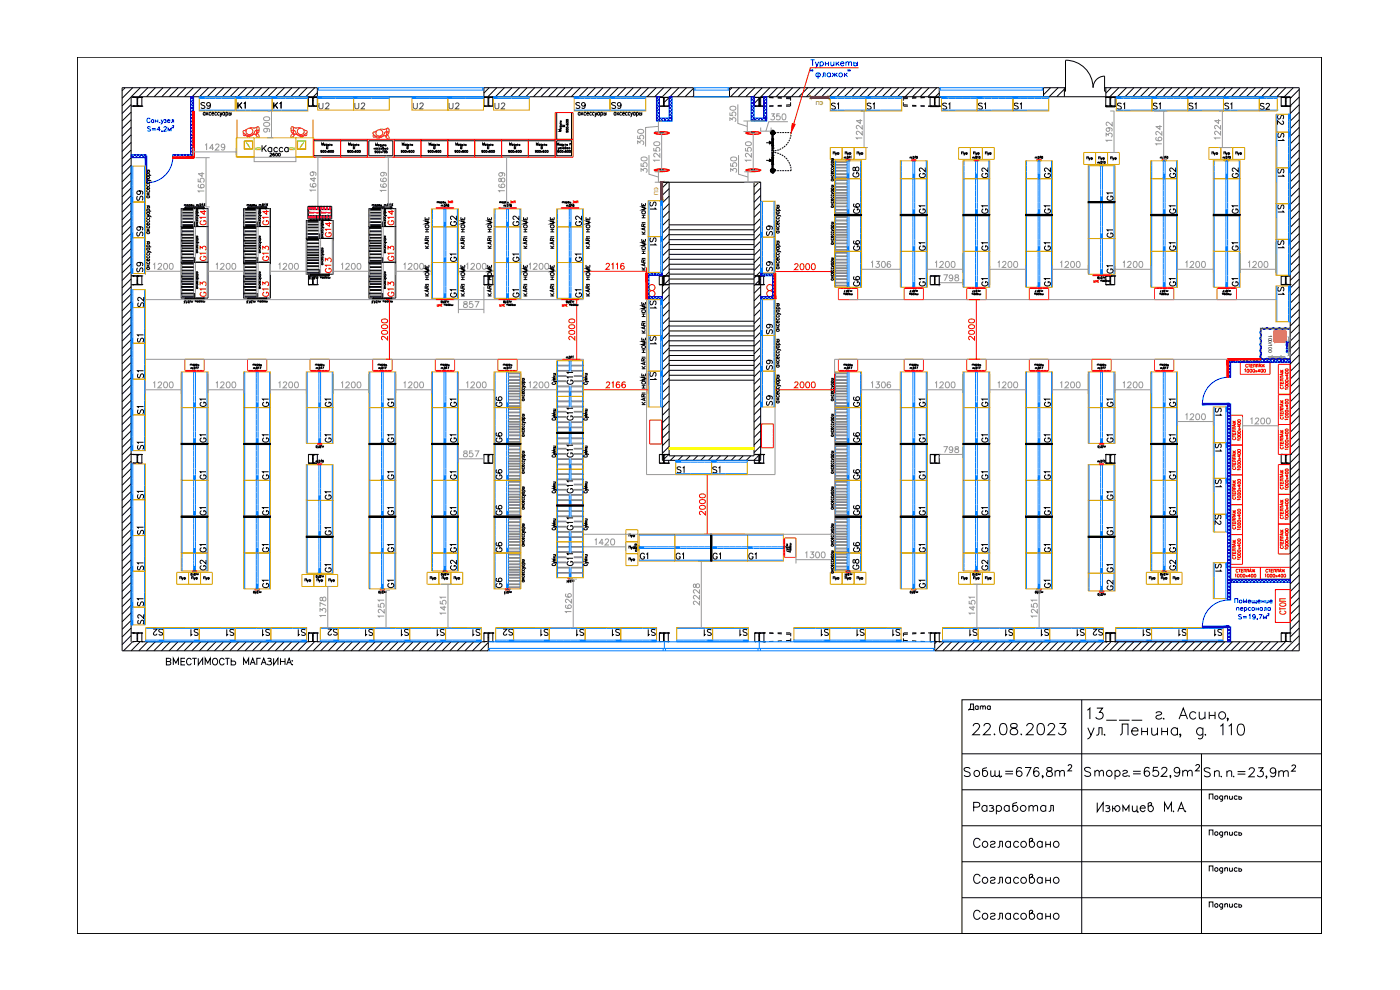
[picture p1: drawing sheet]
<svg xmlns="http://www.w3.org/2000/svg" width="420mm" height="297mm" viewBox="0 0 420 297" stroke-linecap="round" stroke-linejoin="round" font-family="sans-serif">
<defs><g id="words">
<text font-size="7.1" x="291" y="245.5">Разработал</text>
<g font-size="6.6">
<text x="290.7" y="221.5">22.08.20233</text>
<text x="328.1" y="245.2">Изюмцев М.А.</text>
</g>
<g font-size="6.2">
<text x="291" y="255.4">Согласовано</text>
<text x="291" y="266.3">Согласовано</text>
</g>
<text font-size="5.7" x="291" y="276.9">Согласовано</text>
<text font-size="5.3" fill="#989898" x="77.3" y="46.9">Касса</text>
<g font-size="5.3">
<text x="193.7" y="63.9">S1</text>
<text x="197.9" y="74.8" transform="rotate(-90 197.9 74.8)">S1</text>
<text x="197.9" y="93.5" transform="rotate(-90 197.9 93.5)">S1</text>
<text x="197.9" y="104.4" transform="rotate(-90 197.9 104.4)">S1</text>
<text x="197.9" y="115" transform="rotate(-90 197.9 115)">S1</text>
<text x="289.6" y="214.5">Дата</text>
</g>
<g font-size="5.3" fill="#007fff">
<text x="44.1" y="103.7" transform="rotate(-90 44.1 103.7)">S1</text>
<text x="44.1" y="114.7" transform="rotate(-90 44.1 114.7)">S1</text>
<text x="44.1" y="125.2" transform="rotate(-90 44.1 125.2)">S1</text>
<text x="119.2" y="123.1" transform="rotate(-90 119.2 123.1)">G1</text>
<text x="44.1" y="136.2" transform="rotate(-90 44.1 136.2)">S1</text>
<text x="119.2" y="134.1" transform="rotate(-90 119.2 134.1)">G1</text>
<text x="115" y="145">G1</text>
<text x="39.9" y="150.6">S1</text>
<text x="119.2" y="155.6" transform="rotate(-90 119.2 155.6)">G1</text>
<text x="44.1" y="161.6" transform="rotate(-90 44.1 161.6)">S1</text>
<text x="119.2" y="166.9" transform="rotate(-90 119.2 166.9)">G1</text>
<text x="39.9" y="172.2">S1</text>
<text x="119.2" y="177.4" transform="rotate(-90 119.2 177.4)">G1</text>
<text x="44.1" y="183.1" transform="rotate(-90 44.1 183.1)">S1</text>
</g>
<g font-size="4.9" fill="#007fff">
<text x="58.9" y="33.9">S9</text>
<text x="94.5" y="33.9">U2</text>
<text x="105.1" y="33.9">U2</text>
<text x="122.8" y="33.9">U2</text>
<text x="133.7" y="33.9">U2</text>
<text x="147.5" y="33.9">U2</text>
<text x="171.4" y="33.9">S9</text>
<text x="248.4" y="33.9">S1</text>
<text x="258.9" y="33.9">S1</text>
<text x="281.5" y="33.9">S1</text>
<text x="292.5" y="33.9">S1</text>
<text x="303" y="33.9">S1</text>
<text x="355.6" y="33.9">S1</text>
<text x="377.1" y="33.9">S2</text>
<text x="385.9" y="38.8" transform="rotate(-90 385.9 38.8)">S2</text>
<text x="386.3" y="43.4" transform="rotate(-90 386.3 43.4)">S1</text>
<text x="386.3" y="54" transform="rotate(-90 386.3 54)">S1</text>
<text x="258.6" y="54.3" transform="rotate(-90 258.6 54.3)">G8</text>
<text x="278.7" y="54.7" transform="rotate(-90 278.7 54.7)">G2</text>
<text x="297.4" y="54.7" transform="rotate(-90 297.4 54.7)">G2</text>
<text x="316.1" y="54.7" transform="rotate(-90 316.1 54.7)">G2</text>
<text x="353.8" y="54.7" transform="rotate(-90 353.8 54.7)">G2</text>
<text x="372.5" y="54.7" transform="rotate(-90 372.5 54.7)">G2</text>
<text x="43.7" y="61.4" transform="rotate(-90 43.7 61.4)">S9</text>
<text x="258.9" y="65.3" transform="rotate(-90 258.9 65.3)">G6</text>
<text x="278.7" y="65.3" transform="rotate(-90 278.7 65.3)">G1</text>
<text x="297.4" y="65.3" transform="rotate(-90 297.4 65.3)">G1</text>
<text x="316.1" y="65.3" transform="rotate(-90 316.1 65.3)">G1</text>
<text x="334.8" y="61.4" transform="rotate(-90 334.8 61.4)">G1</text>
<text x="353.8" y="65.3" transform="rotate(-90 353.8 65.3)">G1</text>
<text x="372.5" y="65.3" transform="rotate(-90 372.5 65.3)">G1</text>
<text x="386.3" y="64.9" transform="rotate(-90 386.3 64.9)">S1</text>
<text x="43.7" y="72" transform="rotate(-90 43.7 72)">S9</text>
<text x="232.8" y="72" transform="rotate(-90 232.8 72)">S9</text>
<text x="258.9" y="76.2" transform="rotate(-90 258.9 76.2)">G6</text>
<text x="278.7" y="76.2" transform="rotate(-90 278.7 76.2)">G1</text>
<text x="297.4" y="76.2" transform="rotate(-90 297.4 76.2)">G1</text>
<text x="316.1" y="76.2" transform="rotate(-90 316.1 76.2)">G1</text>
<text x="334.8" y="72.3" transform="rotate(-90 334.8 72.3)">G1</text>
<text x="353.8" y="76.2" transform="rotate(-90 353.8 76.2)">G1</text>
<text x="372.5" y="76.2" transform="rotate(-90 372.5 76.2)">G1</text>
<text x="386.3" y="75.5" transform="rotate(-90 386.3 75.5)">S1</text>
<text x="43.7" y="82.9" transform="rotate(-90 43.7 82.9)">S9</text>
<text x="232.8" y="82.5" transform="rotate(-90 232.8 82.5)">S9</text>
<text x="386.3" y="89.6" transform="rotate(-90 386.3 89.6)">S1</text>
<text x="44.1" y="93.1" transform="rotate(-90 44.1 93.1)">S2</text>
<text x="232.8" y="101.2" transform="rotate(-90 232.8 101.2)">S9</text>
<text x="232.8" y="112.2" transform="rotate(-90 232.8 112.2)">S9</text>
<text x="172.9" y="116.4" transform="rotate(-90 172.9 116.4)">G11</text>
<text x="62.8" y="123.1" transform="rotate(-90 62.8 123.1)">G1</text>
<text x="81.5" y="123.1" transform="rotate(-90 81.5 123.1)">G1</text>
<text x="100.2" y="123.1" transform="rotate(-90 100.2 123.1)">G1</text>
<text x="137.9" y="123.1" transform="rotate(-90 137.9 123.1)">G1</text>
<text x="151.7" y="123.1" transform="rotate(-90 151.7 123.1)">G6</text>
<text x="232.8" y="122.8" transform="rotate(-90 232.8 122.8)">S9</text>
<text x="258.9" y="123.1" transform="rotate(-90 258.9 123.1)">G6</text>
<text x="278.7" y="123.1" transform="rotate(-90 278.7 123.1)">G1</text>
<text x="297.4" y="123.1" transform="rotate(-90 297.4 123.1)">G1</text>
<text x="316.1" y="123.1" transform="rotate(-90 316.1 123.1)">G1</text>
<text x="334.8" y="123.1" transform="rotate(-90 334.8 123.1)">G1</text>
<text x="353.8" y="123.1" transform="rotate(-90 353.8 123.1)">G1</text>
<text x="172.9" y="127.4" transform="rotate(-90 172.9 127.4)">G11</text>
<text x="62.8" y="134.1" transform="rotate(-90 62.8 134.1)">G1</text>
<text x="81.5" y="134.1" transform="rotate(-90 81.5 134.1)">G1</text>
<text x="137.9" y="134.1" transform="rotate(-90 137.9 134.1)">G1</text>
<text x="151.7" y="134.1" transform="rotate(-90 151.7 134.1)">G6</text>
<text x="258.9" y="134.1" transform="rotate(-90 258.9 134.1)">G6</text>
<text x="278.7" y="134.1" transform="rotate(-90 278.7 134.1)">G1</text>
<text x="297.4" y="134.1" transform="rotate(-90 297.4 134.1)">G1</text>
<text x="316.1" y="134.1" transform="rotate(-90 316.1 134.1)">G1</text>
<text x="353.8" y="134.1" transform="rotate(-90 353.8 134.1)">G1</text>
<text x="367.2" y="136.5" transform="rotate(-90 367.2 136.5)">S1</text>
<text x="172.9" y="138.3" transform="rotate(-90 172.9 138.3)">G11</text>
<text x="201.8" y="143.2">S1</text>
<text x="212.7" y="143.2">S1</text>
<text x="62.8" y="145" transform="rotate(-90 62.8 145)">G1</text>
<text x="81.5" y="145" transform="rotate(-90 81.5 145)">G1</text>
<text x="137.9" y="145" transform="rotate(-90 137.9 145)">G1</text>
<text x="151.7" y="145" transform="rotate(-90 151.7 145)">G6</text>
<text x="172.9" y="149.2" transform="rotate(-90 172.9 149.2)">G11</text>
<text x="258.9" y="145" transform="rotate(-90 258.9 145)">G6</text>
<text x="278.7" y="145" transform="rotate(-90 278.7 145)">G1</text>
<text x="297.4" y="145" transform="rotate(-90 297.4 145)">G1</text>
<text x="316.1" y="145" transform="rotate(-90 316.1 145)">G1</text>
<text x="353.8" y="145" transform="rotate(-90 353.8 145)">G1</text>
<text x="367.2" y="147.1" transform="rotate(-90 367.2 147.1)">S1</text>
<text x="62.8" y="155.6" transform="rotate(-90 62.8 155.6)">G1</text>
<text x="81.5" y="155.6" transform="rotate(-90 81.5 155.6)">G1</text>
<text x="100.2" y="151" transform="rotate(-90 100.2 151)">G1</text>
<text x="137.9" y="155.6" transform="rotate(-90 137.9 155.6)">G1</text>
<text x="151.7" y="155.6" transform="rotate(-90 151.7 155.6)">G6</text>
<text x="258.9" y="155.6" transform="rotate(-90 258.9 155.6)">G6</text>
<text x="278.7" y="155.6" transform="rotate(-90 278.7 155.6)">G1</text>
<text x="297.4" y="155.6" transform="rotate(-90 297.4 155.6)">G1</text>
<text x="316.1" y="155.6" transform="rotate(-90 316.1 155.6)">G1</text>
<text x="334.8" y="151" transform="rotate(-90 334.8 151)">G1</text>
<text x="353.8" y="155.6" transform="rotate(-90 353.8 155.6)">G1</text>
<text x="100.2" y="161.6" transform="rotate(-90 100.2 161.6)">G1</text>
<text x="172.9" y="160.2" transform="rotate(-90 172.9 160.2)">G11</text>
<text x="334.8" y="161.6" transform="rotate(-90 334.8 161.6)">G1</text>
<text x="367.2" y="158.7" transform="rotate(-90 367.2 158.7)">S2</text>
<text x="62.8" y="166.9" transform="rotate(-90 62.8 166.9)">G1</text>
<text x="81.5" y="166.9" transform="rotate(-90 81.5 166.9)">G1</text>
<text x="137.9" y="166.9" transform="rotate(-90 137.9 166.9)">G1</text>
<text x="151.7" y="166.9" transform="rotate(-90 151.7 166.9)">G6</text>
<text x="258.9" y="166.9" transform="rotate(-90 258.9 166.9)">G6</text>
<text x="278.7" y="166.9" transform="rotate(-90 278.7 166.9)">G1</text>
<text x="297.4" y="166.9" transform="rotate(-90 297.4 166.9)">G1</text>
<text x="316.1" y="166.9" transform="rotate(-90 316.1 166.9)">G1</text>
<text x="353.8" y="166.9" transform="rotate(-90 353.8 166.9)">G1</text>
<text x="100.2" y="172.9" transform="rotate(-90 100.2 172.9)">G1</text>
<text x="172.9" y="171.1" transform="rotate(-90 172.9 171.1)">G11</text>
<text x="190.9" y="169">G1</text>
<text x="201.8" y="169">G1</text>
<text x="212.7" y="169">G1</text>
<text x="223.7" y="169">G1</text>
<text x="258.6" y="172.2" transform="rotate(-90 258.6 172.2)">G8</text>
<text x="334.8" y="172.9" transform="rotate(-90 334.8 172.9)">G1</text>
<text x="367.2" y="172.5" transform="rotate(-90 367.2 172.5)">S1</text>
<text x="81.5" y="177.4" transform="rotate(-90 81.5 177.4)">G1</text>
<text x="278.7" y="177.4" transform="rotate(-90 278.7 177.4)">G1</text>
<text x="44.1" y="188.4" transform="rotate(-90 44.1 188.4)">S2</text>
<text x="44.8" y="191.9">S2</text>
<text x="56.1" y="191.9">S1</text>
<text x="66.7" y="191.9">S1</text>
<text x="77.6" y="191.9">S1</text>
<text x="88.2" y="191.9">S1</text>
<text x="108.7" y="191.9">S1</text>
<text x="119.2" y="191.9">S1</text>
<text x="140.8" y="191.9">S1</text>
<text x="149.9" y="191.9">S2</text>
<text x="161.2" y="191.9">S1</text>
<text x="171.8" y="191.9">S1</text>
<text x="182.7" y="191.9">S1</text>
<text x="193.3" y="191.9">S1</text>
<text x="210.3" y="191.9">S1</text>
<text x="220.8" y="191.9">S1</text>
<text x="245.2" y="191.9">S1</text>
<text x="256.1" y="191.9">S1</text>
<text x="266.7" y="191.9">S1</text>
<text x="290" y="191.9">S1</text>
<text x="300.6" y="191.9">S1</text>
<text x="311.1" y="191.9">S1</text>
<text x="322.1" y="191.9">S1</text>
<text x="326.7" y="191.9">S2</text>
<text x="341.8" y="191.9">S1</text>
<text x="352.4" y="191.9">S1</text>
</g>
<g font-size="4.9">
<text x="70.2" y="33.9">K1</text>
<text x="182.4" y="33.9">S9</text>
<text x="137.9" y="68.8" transform="rotate(-90 137.9 68.8)">G2</text>
<text x="156.6" y="68.8" transform="rotate(-90 156.6 68.8)">G2</text>
<text x="175.3" y="68.8" transform="rotate(-90 175.3 68.8)">G2</text>
<text x="100.2" y="82.9" transform="rotate(-90 100.2 82.9)">G13</text>
<text x="137.9" y="79.7" transform="rotate(-90 137.9 79.7)">G1</text>
<text x="156.6" y="79.7" transform="rotate(-90 156.6 79.7)">G1</text>
<text x="175.3" y="79.7" transform="rotate(-90 175.3 79.7)">G1</text>
<text x="258.9" y="87.1" transform="rotate(-90 258.9 87.1)">G6</text>
<text x="62.8" y="90.3" transform="rotate(-90 62.8 90.3)">G13</text>
<text x="81.5" y="90.3" transform="rotate(-90 81.5 90.3)">G13</text>
<text x="137.9" y="90.3" transform="rotate(-90 137.9 90.3)">G1</text>
<text x="156.6" y="90.3" transform="rotate(-90 156.6 90.3)">G1</text>
<text x="175.3" y="90.3" transform="rotate(-90 175.3 90.3)">G1</text>
</g>
<g font-size="4.9" fill="#989898">
<text x="80.8" y="33.9">K1</text>
<text x="334.1" y="33.9">S1</text>
<text x="345" y="33.9">S1</text>
<text x="366.2" y="33.9">S1</text>
<text x="62.8" y="68.8" transform="rotate(-90 62.8 68.8)">G14</text>
<text x="81.5" y="68.8" transform="rotate(-90 81.5 68.8)">G14</text>
<text x="119.2" y="68.8" transform="rotate(-90 119.2 68.8)">G14</text>
<text x="62.8" y="79.4" transform="rotate(-90 62.8 79.4)">G13</text>
<text x="81.5" y="79.4" transform="rotate(-90 81.5 79.4)">G13</text>
<text x="119.2" y="79.4" transform="rotate(-90 119.2 79.4)">G13</text>
<text x="334.8" y="83.3" transform="rotate(-90 334.8 83.3)">G1</text>
<text x="367.2" y="125.9" transform="rotate(-90 367.2 125.9)">S1</text>
<text x="316.1" y="177.4" transform="rotate(-90 316.1 177.4)">G1</text>
<text x="97" y="191.9">S2</text>
<text x="129.8" y="191.9">S1</text>
</g>
<text font-size="4.9" fill="#ff007f" x="100.2" y="72.3" transform="rotate(-90 100.2 72.3)">G14</text>
<g font-size="4.9" fill="#f00">
<text x="278.7" y="87.1" transform="rotate(-90 278.7 87.1)">G1</text>
<text x="297.4" y="87.1" transform="rotate(-90 297.4 87.1)">G1</text>
<text x="316.1" y="87.1" transform="rotate(-90 316.1 87.1)">G1</text>
<text x="353.8" y="87.1" transform="rotate(-90 353.8 87.1)">G1</text>
<text x="372.5" y="87.1" transform="rotate(-90 372.5 87.1)">G1</text>
<text x="119.2" y="90.3" transform="rotate(-90 119.2 90.3)">G13</text>
<text x="100.2" y="134.1" transform="rotate(-90 100.2 134.1)">G1</text>
<text x="334.8" y="134.1" transform="rotate(-90 334.8 134.1)">G1</text>
<text x="151.7" y="177.4" transform="rotate(-90 151.7 177.4)">G6</text>
<text x="334.8" y="178.2" transform="rotate(-90 334.8 178.2)">G2</text>
</g>
<g font-size="4.9" fill="#dda500">
<text x="62.8" y="172.2" transform="rotate(-90 62.8 172.2)">G2</text>
<text x="137.9" y="172.2" transform="rotate(-90 137.9 172.2)">G2</text>
<text x="297.4" y="172.2" transform="rotate(-90 297.4 172.2)">G2</text>
<text x="353.8" y="172.2" transform="rotate(-90 353.8 172.2)">G2</text>
</g>
<text font-size="4.9" fill="#00f" x="363.4" y="191.9">S1</text>
<g font-size="4.2" fill="#fff">
<text x="198.3" y="132.5" transform="rotate(-90 198.3 132.5)">ПК</text>
<text x="231.8" y="133.6" transform="rotate(-90 231.8 133.6)">ПК</text>
</g>
<g font-size="3.5">
<text x="79.7" y="48">2600</text>
<text x="248.7" y="47.6">Пуф</text>
</g>
<g font-size="3.5" fill="#ff3f00">
<text x="256.1" y="47.6">Пуф</text>
<text x="133" y="62.1">ЭКП</text>
</g>
<g font-size="3.5" fill="#dda500">
<text x="291" y="47.6">Пуф</text>
<text x="294.6" y="47.6">Пуф</text>
<text x="369.7" y="47.6">Пуф</text>
</g>
<g font-size="3.5" fill="#007fff">
<text x="366.2" y="47.6">Пуф</text>
<text x="129.8" y="93.1">ЭКП</text>
</g>
<g font-size="3.1" fill="#007fff">
<text x="377.1" y="30.7">25</text>
<text x="255.4" y="54.7" transform="rotate(-90 255.4 54.7)">20</text>
<text x="40.6" y="93.1" transform="rotate(-90 40.6 93.1)">25</text>
<text x="40.6" y="188.4" transform="rotate(-90 40.6 188.4)">25</text>
<text x="46.6" y="193.7">0</text>
<text x="99.8" y="193.7">2</text>
<text x="152" y="193.7">25</text>
<text x="329.5" y="193.7">2</text>
</g>
<text font-size="3.1" fill="#00f" x="366.9" y="156.3">25</text>
<text font-size="3.1" fill="#f00" x="255.4" y="172.5" transform="rotate(-90 255.4 172.5)">20</text>
<g font-size="2.6" fill="#007fff">
<text x="385.6" y="35.6">2</text>
<text x="385.6" y="36.7">0</text>
</g>
<text font-size="2.6" fill="#00f" x="366.9" y="156.6">0</text>
<g font-size="1.6" fill="#885f01">
<text x="244.8" y="31.4">ПЭ</text>
<text x="197.6" y="58.5" transform="rotate(-90 197.6 58.5)">ПЭ</text>
</g>
<text font-size="1.5" x="380.7" y="100.4" transform="rotate(90 380.7 100.4)">100/100</text>
</g></defs>
<g fill="none" stroke="#000" stroke-width=".3">
<path d="M23.2 17.2h373.4v262.9h-373.4zM37.5 26.3l-.9 .9M39.4 29v163.6M39.4 31.4l-2.8 2.7M39.4 38.2l-2.8 2.7M39.4 35.9l-2.8 2.7M39.4 33.6l-2.8 2.7M39.4 29.1l-2.8 2.7M39.4 31.8l3.2 .1M39.8 26.3l-3.2 3.2M39.9 31.9h.1M39.9 29.2h.1"/>
<path d="M39.9 31.9h2.7M39.9 29.2h2.7M39.9 31.8h.1M39.9 29.2l1.2 .1M40.4 31.8v.1M40.5 29.2l-.1 .1M41.1 31.8h.1M41.1 31.8h-1.2M41.1 29.3h.1M41.1 29.3v2.4M41.3 31.7h.1M41.3 29.3h.1"/>
<path d="M41.3 30.9l-.2 .2M41.3 29.7l-.2 .1M41.3 31.8h.1M41.3 29.3v2.4M41.4 31.8h.1M41.4 29.3h.1M41.4 31.8h1M41.7 31.8l-.1 .1M41.8 29.2l-.1 .1M42.1 26.3l-2.7 2.7M42.4 29.2l-1 .1M42.5 31.8h.1"/>
<path d="M42.5 29.2h.1M42.6 31.9h.1M42.6 29v2.9M44.4 26.3l-2.7 2.7M46.6 26.3l-2.6 2.7M48.9 26.3l-2.6 2.7M51.2 26.3l-2.7 2.7M53.5 26.3l-2.7 2.7M55.7 26.3l-2.6 2.7M58 26.3l-2.6 2.7M60.3 26.3l-2.7 2.7M62.6 26.3l-2.7 2.7"/>
<path d="M64.9 26.3l-2.7 2.7M67.1 26.3l-2.6 2.7M69.4 26.3l-2.7 2.7M71.7 26.3l-2.7 2.7M74 26.3l-2.7 2.7M76.2 26.3l-2.6 2.7M78.5 26.3l-2.7 2.7M80.8 26.3l-2.7 2.7M83.1 26.3l-2.7 2.7M85.4 26.3l-2.7 2.7M87.6 26.3l-2.7 2.7M89.9 26.3l-2.7 2.7"/>
<path d="M92.2 26.3l-2.7 2.7M92.6 29.2h.1M92.6 31.9h.1M92.6 31.9h2.6v-5.6h-58.6v169h109.9v-2.7M92.6 29v2.9M92.6 29.2h2.6M92.6 31.8h.1M92.7 29.2l1 .1M93.7 31.8h-1M94.5 26.3l-2.7 2.7M95.2 27.8l-1.1 1.2M145.2 29.2h.1"/>
<path d="M145.2 29.2h2.7M145.3 31.8h.1M145.3 29.2h.1M145.4 31.8l-.1 .1M145.4 29.2l.9 .1M145.5 29.2l-.1 .1M146.3 31.8h-.9M146.8 26.3l-1.6 1.6M149.1 26.3l-2.7 2.7M151.4 26.3l-2.7 2.7M153.7 26.3l-2.8 2.7M155.9 26.3l-2.7 2.7"/>
<path d="M158.2 26.3l-2.7 2.7M160.5 26.3l-2.7 2.7M162.8 26.3l-2.7 2.7M165 26.3l-2.7 2.7M167.3 26.3l-2.7 2.7M169.6 26.3l-2.7 2.7M171.9 26.3l-2.7 2.7M174.1 26.3l-2.7 2.7M176.4 26.3l-2.7 2.7M178.7 26.3l-2.7 2.7M181 26.3l-2.7 2.7M183.2 26.3l-2.6 2.7"/>
<path d="M185.5 26.3l-2.7 2.7M187.8 26.3l-2.7 2.7M190.1 26.3l-2.7 2.7M192.3 26.3l-2.6 2.7M194.6 26.3l-2.7 2.7M196.9 26.3l-2.7 2.7M197.9 29v2.9h2.9v-2.9h25.8M197.9 29.2h.1M197.9 29.2h2.7M198 29.2h.1M198 29.2l1 .1M198.6 29.2l-.1 .1"/>
<path d="M199 29.3h.1M199 31.8h.1M199 31.8h-1.1M199.1 31.8h.1M199.1 29.3h.1M199.1 29.3v2.4M199.2 26.3l-2.7 2.7M199.3 29.3v2.5h1.2M199.3 31l-.2 .2M199.3 29.7l-.2 .2M199.3 29.3h.1M199.4 29.3h.1"/>
<path d="M199.8 29.2v.1M200.5 31.8h.1M200.5 29.2h.1M200.5 29.2l-1 .1M200.6 31.9h.1M200.6 29.2h.1M200.8 31.5l-.3 .3M200.8 29.3l-1.5 1.4M201.5 26.3l-2.7 2.7h-159.4M203.7 26.3l-2.6 2.7M206 26.3l-2.7 2.7M208.2 29v-2.7h-63v5.6h2.7"/>
<path d="M208.2 28.7l-.3 .3M208.2 26.4l-2.6 2.6M218.9 29v-2.7h63v2.7M219.7 26.3l-.8 .8M221.9 26.3l-2.6 2.7M224.2 26.3l-2.7 2.7M226.3 29v2.9h3.6M226.5 31.9h.1M226.5 26.3l-2.7 2.7M226.5 29.2h3.4M226.6 29.2l1.1 .1M226.6 29.2h.1"/>
<path d="M226.6 31.8h.1M227.6 31.8l-.1 .1M227.7 29.3h.1M227.7 31.8h.1M227.7 31.8h-1.1M227.7 29.2l-.1 .1M227.7 29.6l-1.4 1.5M227.7 29.3v2.4M228 29.3h.1M228 29.3v2.4M228 31.8h.1M228 31.4l-.3 .3"/>
<path d="M228 30.2l-.3 .2M228.1 31.8h1M228.3 29h158.9v163.6M228.3 31.4l-.3 .3M228.3 29v2.8M228.3 29.1l-.1 .1M228.8 26.3l-2.7 2.7M228.8 31.8v.1M228.9 29.2v.1M229.1 31.8h.1M229.1 29.2h.1M229.1 29.2l-1.1 .2"/>
<path d="M229.2 31.9h.1M229.2 29.2h.1M229.2 29.2v2.7M230.8 31.9h1.3M230.8 29.2h1.3M230.9 29.3l1.2 .1M231 26.3l-2.6 2.7M231.2 39.8h.1M231.4 40h.1M231.4 39.9h.1M231.4 39.8h.1M231.5 39.8h.1"/>
<path d="M231.7 39.8h.3zM231.7 39.8v4.6M231.8 39.3h.1M231.8 39.2h.1M231.8 39.4h.1M231.8 39.1h.1M231.9 39.3h.1M232 39.8h.1M232 39.8v4.6M232.1 31.7l-1.2 .1M232.2 39.8h.1M232.2 39.8h-.4v4.6"/>
<path d="M232.3 40h.1M232.3 39.9h.1M232.5 39.8h.1M232.5 39.8h.5M233.2 39.8h.6M233.3 26.3l-2.6 2.7M233.4 31.9h1.2M233.4 29.2h1.2M233.4 29.4l1.2 .1M234 39.8h.5M234.6 31.6l-1.2 .1M234.8 39.8h.5"/>
<path d="M235.5 39.8h.5M235.6 26.3l-2.7 2.7M235.9 31.9h1.2M235.9 29.2h1.2M235.9 29.6h1.3M236.3 39.8h.5M237.1 39.8h.3v.4M237.2 31.4l-1.3 .1M237.3 29v1.2M237.3 30.7v1.2M237.9 26.3l-2.7 2.7M240.1 26.3l-2.6 2.7"/>
<path d="M242.4 26.3l-2.6 2.7M244.7 26.3l-2.7 2.7M247 26.3l-2.7 2.7M249.2 26.3l-2.6 2.7M251.5 26.3l-2.6 2.7M253.8 26.3l-2.7 2.7M256.1 26.3l-2.7 2.7M258.3 26.3l-2.6 2.7M260.6 26.3l-2.6 2.7M262.9 26.3l-2.6 2.7M265.2 26.3l-2.7 2.7M267.5 26.3l-2.7 2.7"/>
<path d="M269.7 26.3l-2.6 2.7M271.1 29v1.2M271.1 30.7v1.2M271.2 31.9h1.3M271.2 29.2h1.3M271.2 31.4l1.2 .1M272 26.3l-2.6 2.7M272.4 29.6h-1.2M273.7 31.6l1.3 .1M273.8 31.9h1.2M273.8 29.2h1.2M274.3 26.3l-2.7 2.7"/>
<path d="M275 29.4l-1.3 .1M276.3 31.7l1.2 .1M276.3 31.9h1.2M276.3 29.2h1.2M276.6 26.3l-2.7 2.7M277.5 29.3l-1.2 .1M278.5 31.9h3.4M278.8 26.3l-2.6 2.7M279.1 29v3h2.8M279.2 31.9h.1M279.2 29.2l1.1 .1M279.3 29.2h.1"/>
<path d="M279.3 31.8h.1M279.4 31.8v.1M279.5 29.2v.1M280.3 31.8h-1.1M281.1 26.3l-2.6 2.7M281.9 27.9l-1.2 1.1M281.9 29.2h-3.4M315.3 26.3l-2.1 2.1M317.6 26.3l-2.7 2.7M319.4 26.7l-2.3 2.3M319.4 26.3v2.7M319.8 26.3h-6.6v2.7"/>
<path d="M328 26.3a8.2 8.2 0 0 0-8.2-8.2v9.3h-.4M331.5 26.3h58.4v169h-109.4v-2.7M331.5 22.8v4.6h.4M331.5 22.8a3.5 3.5 0 0 0-3.4 3.5M331.9 31.9h.1M331.9 29.2h.1M331.9 31.9h2.6M331.9 26.3l-.1 5.8h2.9M331.9 31.8h.1M332 29.2h.1M332 31.8h.1M332 29.2l1 .1"/>
<path d="M333 31.8h-1M333.5 26.3l-1.6 1.7M334.5 29.2h-2.6M335.8 26.3l-2.7 2.7M338.1 26.3l-2.7 2.7M340.3 26.3l-2.7 2.7M342.6 26.3l-2.7 2.7M344.9 26.3l-2.7 2.7M347.2 26.3l-2.7 2.7M349.4 26.3l-2.7 2.7M351.7 26.3l-2.7 2.7M354 26.3l-2.7 2.7"/>
<path d="M356.3 26.3l-2.7 2.7M358.5 26.3l-2.7 2.7M360.8 26.3l-2.7 2.7M363.1 26.3l-2.7 2.7M365.4 26.3l-2.7 2.7M367.7 26.3l-2.8 2.7M369.9 26.3l-2.7 2.7M372.2 26.3l-2.7 2.7M374.5 26.3l-2.7 2.7M376.8 26.3l-2.8 2.7M379 26.3l-2.7 2.7M381.3 26.3l-2.7 2.7"/>
<path d="M383.6 26.3l-2.7 2.7M384.5 29v2.9M384.5 29.2h.1M384.5 29.2h2.7M384.6 29.2l1.2 .1M385.6 31.8h-.9M385.7 31.8h.1M385.7 29.3h.1M385.7 31.8l-.1 .1M385.8 29.3v2.4l.2-.2M385.8 29.2l-.1 .1M385.9 26.3l-2.7 2.7"/>
<path d="M386 31.7h.1M386 29.3h.1M386 29.3v2.5h1.1M386 30.3l-.2 .2M387 29.2h.1M387.2 29.2h.1M387.2 29.2l-1.2 .1M388.1 26.3l-2.7 2.7M389.9 38.2l-2.7 2.7M389.9 35.9l-2.7 2.7M389.9 33.7l-2.7 2.7M389.9 31.4l-2.7 2.7"/>
<path d="M389.9 29.1l-2.7 2.7M389.9 26.8l-2.7 2.7M39.4 40.5l-2.8 2.7M39.4 58.7l-2.8 2.7M39.4 56.4l-2.8 2.7M39.4 54.1l-2.8 2.7M39.4 51.8l-2.8 2.8M39.4 49.6l-2.8 2.7M39.4 47.3l-2.8 2.7M39.4 45l-2.8 2.7M39.4 42.7l-2.8 2.8M200.4 54.7l-1.6 1.6"/>
<path d="M200.8 54.7v82.1h25.5v-82.1M200.8 58.9l-2 2M200.8 56.6l-2 2M227.7 54.7l-1.4 1.4M228.3 58.7l-2 2M228.3 56.4l-2 2M231.2 51.2h.1M231.3 51h.1M231.3 40h.1M231.4 50.9h.1M231.4 51h.1M231.4 40.1h.1"/>
<path d="M231.4 51.2h.1M231.5 51h.1M231.5 51.2h.1M231.5 40h.1M231.6 50.8h.5zM231.6 51h.5M231.6 51h.1M231.6 51h.5zM231.6 50.8h.1M231.6 40.2h.5zM231.6 40h.5M231.6 40h.1"/>
<path d="M231.6 40.1h.5zM231.6 40.2h.1M231.6 40v.2M231.6 50.8v.2M231.7 51.2h.3zM231.7 50.8l.3 .1zM231.7 50.6h.2zM231.7 50.6h.3zM231.7 46.6h.3zM231.7 46.6h.1M231.7 50.6h.1M231.7 45.7v.9"/>
<path d="M231.7 45.7h.1M231.7 50.9h.1M231.7 50.8h.2zM231.7 40.2h.3zM231.7 40.4h.2zM231.7 40.5h.3zM231.7 44.4h.3zM231.7 44.4h.1M231.7 44.4v.9M231.7 45.3h.1M231.7 40.4h.1M231.7 40.1h.1"/>
<path d="M231.7 40.2h.2zM231.7 40.2h.1M231.7 46.6v4.6M231.8 51.8h.1M231.8 49.2h.1M231.8 49.2l.1 .1M231.8 49.3h.1M231.8 47.3h.1M231.8 47.3l.1 .1M231.8 47.4h.1M231.8 49.2v.1M231.8 47.3v.1"/>
<path d="M231.8 50.8h.1zM231.8 50.8h.1M231.9 50.8h.1M231.9 50.7h.1M231.8 41.8h.1M231.8 41.7v.1M231.8 41.7h.1M231.8 43.8h.1M231.8 43.6v.2M231.8 43.6h.1M231.8 40.2h.1zM231.8 40.2h.1"/>
<path d="M231.9 40.2h.1M231.9 40.3h.1M231.8 43.7h.1M231.8 47.5v1.6zM231.8 48.3h.1M231.8 47.5h.1M231.8 49.1h.1M231.8 48.1h.1M231.8 48.1v.4v-.4M231.8 48.5v.2v-.2M231.8 48.7v-.4v.4M231.8 48.3v-.4v.4"/>
<path d="M231.8 47.9v.2v-.2M231.8 48.5h.1M231.8 48.7h.1M231.8 47.9h.1M231.8 47.2v2.2M231.8 47.2h.1M231.8 41.9v1.6zM231.8 42.7h.1M231.8 43.5h.1M231.8 41.9h.1M231.8 42.9h.1M231.8 42.9v-.4v.4"/>
<path d="M231.8 42.5v-.2v.2M231.8 42.3v.4v-.4M231.8 42.7v.4v-.4M231.8 43.1v-.2v.2M231.8 42.5h.1M231.8 42.3h.1M231.8 43.1h.1M231.8 41.6v2.2M231.8 50.6h.1M231.8 51.7h.1M231.8 51.9h.1M231.8 50.9h.1"/>
<path d="M231.8 51.6h.1M231.8 49.4h.1M231.8 47.7h.1M231.8 47.7v1.1v-1.1M231.8 48.8v-1.1v1.1M231.8 48.8h.1M231.8 45.6v1M231.8 45.9v.7M231.8 45.9h.1M231.8 45.6h.1M231.8 50.7v.1M231.8 50.7h.1"/>
<path d="M231.8 40.4h.1M231.8 41.7l.1 .1M231.8 43.6l.1 .2M231.8 41.6h.1M231.8 43.3h.1M231.8 43.3v-1.1v1.1M231.8 42.2v1.1v-1.1M231.8 42.2h.1M231.8 44.4v1M231.8 44.4v.8M231.8 45.2h.1M231.8 45.4h.1"/>
<path d="M231.8 40.3h.1M231.8 46.6v4.6h.4M231.8 45.7l.5 .1M231.9 50.7v.1M231.9 51.8h.1M231.9 49.2l-.1 .1M231.9 49.2h.1M231.9 49.3h.1M231.9 47.3l-.1 .1M231.9 47.3h.1M231.9 47.4h.1M231.9 49.2v.1"/>
<path d="M231.9 47.3v.1M231.9 41.7l-.1 .1M231.9 41.8h.1M231.9 41.7h.1M231.9 43.6l-.1 .2M231.9 43.8h.1M231.9 43.6h.1M231.9 41.7v.1M231.9 43.6v.2M231.9 50.6h.1M231.9 40.4l.1 .1M232 50.9h.1"/>
<path d="M232 51.2h.1M232 45.7v.9M232 45.7h.1M232 46.6h.1M232 40.2h.1M232 44.4v.9M232 45.3h.1M232 44.4h.1M232 46.6v4.6M232.1 51h.1M232.1 50.8h.1M232.1 40h.1"/>
<path d="M232.1 40.2h.1M232.1 40v.2M232.1 50.8v.2M232.2 51.2h.1M232.2 51h.1M232.2 40h.1M232.3 50.9h.1M232.3 51h.1M232.3 40.1h.1M232.3 45.2l-.5 .1M232.4 51h.1M232.4 40h.1"/>
<path d="M232.5 51.2h.1M232.5 51.2h.5M232.5 45.8l.5 .1M233 45.2h-.5M233.2 51.2h.6M233.2 45.9l.6 .1M233.8 44.9l-.6 .2M234 46.2l.4 .2M234 51.2h.5M234.4 44.6l-.4 .3M234.6 46.5l.5 .3M234.8 51.2h.5"/>
<path d="M235.1 44.2l-.4 .3M235.3 46.9l.4 .3M235.5 51.2h.5M235.7 43.8l-.4 .3M235.8 47.4l.4 .4M236.2 43.2l-.3 .4M236.3 51.2h.5M236.3 48l.3 .4M236.6 42.6l-.3 .4M236.8 48.6l.2 .5M237 41.9l-.2 .5M237.1 49.3l.1 .5"/>
<path d="M237.2 41.2l-.1 .5M237.3 50l.1 .5M237.4 40.5l-.1 .5M237.4 50.8v.4h-.3M389.9 58.7l-2.7 2.7M389.9 56.4l-2.7 2.7M389.9 54.1l-2.7 2.7M389.9 51.9l-2.7 2.7M389.9 49.6l-2.7 2.7M389.9 47.3l-2.7 2.7M389.9 45l-2.7 2.7M389.9 42.8l-2.7 2.7"/>
<path d="M389.9 40.5l-2.7 2.7M39.4 72.3l-2.8 2.7M39.4 70l-2.8 2.8M39.4 60.9l-2.8 2.8M39.4 79.2l-2.8 2.7M39.4 76.9l-2.8 2.7M39.4 74.6l-2.8 2.7M39.4 67.8l-2.8 2.7M39.4 65.5l-2.8 2.7M39.4 63.2l-2.8 2.7M127.6 65.2v.7h1.1v-.7M127.6 79.5v.7h1.1v-.7"/>
<path d="M127.6 74.5h1.1M127.6 71h1.1M127.6 69.6h1.1M127.6 68.8h1.1M127.6 73.7l.7 .8M128.1 72.2l-.1-.8h-.3l-.1 .8h1.1M128.1 65.5v.4M128.1 68.8v.8M128.1 79.8v.4M128.3 72.7v.5M128.7 72.5l-1.1 .4 1.1 .4M128.7 66.3h-1.1l1.1 .4-1.1 .5h1.1"/>
<path d="M128.7 73.7l-.6 .5M128.7 71.4l-.6 .4M138.3 71h1.2M138.3 73.7l.8 .8M138.9 72.2l-.1-.8h-.4l-.1 .8h1.2M139.1 72.7v.5M139.5 72.5l-1.2 .4 1.2 .4M139.5 73.7l-.7 .5M139.5 71.4l-.6 .4M146.4 65.2v.7h1.1v-.7M146.4 79.5v.7h1.1v-.7M146.4 74.5h1.1"/>
<path d="M146.4 71h1.1M146.4 69.6h1.1M146.4 68.8h1.1M146.4 73.7l.7 .8M146.9 72.2v-.7l-.4-.1-.1 .8h1.1M146.9 65.5v.4M146.9 68.8v.8M146.9 79.8v.4M147.1 72.7v.5M147.5 72.5l-1.1 .4 1.1 .4M147.5 66.3h-1.1l1.1 .4-1.1 .5h1.1M147.5 73.7l-.6 .5"/>
<path d="M147.5 71.4l-.6 .4M157.1 71h1.1M157.1 73.7l.8 .8M157.6 72.2v-.8h-.4l-.1 .8h1.1M157.9 72.7v.5M158.2 72.5l-1.1 .4 1.1 .4M158.2 73.7l-.6 .5M158.2 71.4l-.6 .4M165.2 65.2v.7h1.1v-.7M165.2 79.5v.7h1.1v-.7M165.2 74.5h1.1M165.2 73.7l.7 .8"/>
<path d="M165.2 71h1.1M165.2 69.6h1.1M165.2 68.8h1.1M165.7 72.2l-.1-.8h-.3l-.1 .8h1.1M165.7 65.5v.4M165.7 68.8v.8M165.7 79.8v.4M165.9 72.7v.5M166.3 72.5l-1.1 .4 1.1 .4M166.3 66.3h-1.1l1.1 .4-1.1 .5h1.1M166.3 73.7l-.7 .5M166.3 71.4l-.6 .4"/>
<path d="M175.9 71h1.1M175.9 73.7l.7 .8M176.4 72.2l-.1-.8h-.3l-.1 .8h1.1M176.6 72.7v.5M177 72.5l-1.1 .4 1.1 .4M177 73.7l-.6 .5M177 71.4l-.6 .4M192.6 66.8h1.1M192.6 77.5h1.1M193.1 67.9v-.6l-.3-.1-.2 .7h1.1M193.1 78.7v-.7h-.4l-.1 .7h1.1M193.4 68.4v.5"/>
<path d="M193.4 79.1v.6M193.7 68.3l-1.1 .4 1.1 .4M193.7 79l-1.1 .4 1.1 .5M193.7 67.2l-.6 .3M193.7 77.9l-.6 .4M200.8 72.5l-2 2M200.8 70.2l-2 2M200.8 61.1l-2 2M200.8 79.4l-2 2M200.8 77.1l-2 2M200.8 68l-2 2M200.8 65.7l-2 2"/>
<path d="M200.8 63.4l-2 2M200.8 79.3h25.5M200.8 77.8h25.5M200.8 76.3h25.5M200.8 73.4h25.5M200.8 70.4h25.5M200.8 68.9h25.5M200.8 71.9h25.5M200.8 67.5h25.5M226.3 74.8h-25.5l-2 2M228.3 74.6l-2 2M228.3 65.5l-2 2"/>
<path d="M228.3 63.2l-2 2M228.3 79.1l-2 2.1M228.3 76.9l-2 2M228.3 72.3l-2 2M228.3 70l-2 2.1M228.3 67.8l-2 2M228.3 60.9l-2 2.1M250.5 64.3h8.1v.2h-8.1zM250.5 64.5h8.1v.2h-8.1zM270.2 64.3h8.1v.2h-8.1zM270.2 64.5h8.1v.2h-8.1zM289 64.3h8v.2h-8z"/>
<path d="M289 64.5h8v.2h-8zM307.8 64.3h8v.2h-8zM307.8 64.5h8v.2h-8zM326.6 60.5h8v.1h-8zM326.6 60.6h8v.2h-8zM345.3 64.3h8.1v.2h-8.1zM345.3 64.5h8.1v.2h-8.1zM364.1 64.3h8.1v.2h-8.1zM364.1 64.5h8.1v.2h-8.1zM389.9 79.2l-2.7 2.7M389.9 76.9l-2.7 2.7M389.9 74.6l-2.7 2.7"/>
<path d="M389.9 72.4l-2.7 2.6M389.9 70.1l-2.7 2.7M389.9 67.8l-2.7 2.7M389.9 65.5l-2.7 2.7M389.9 63.3l-2.7 2.6M389.9 61l-2.7 2.7M39.4 99.7l-2.8 2.6M39.4 97.4l-2.8 2.7M39.4 95.1l-2.8 2.7M39.4 92.8l-2.8 2.7M39.4 90.5l-2.8 2.7M39.4 88.3l-2.8 2.7"/>
<path d="M39.4 86l-2.8 2.7M39.4 83.7l-2.8 2.7M39.4 81.4l-2.8 2.7M39.9 85.4h.1M41 85.3l-1.1 .1M41 85.3h.1M41.1 85.3h.1M41.1 82.9v2.4M41.2 83.9v1.3M41.3 82.9v2.4M41.3 85.3l-.1 .2M41.3 85.3h.1"/>
<path d="M41.4 85.3h.1M41.4 85.3l1 .1M42.5 85.4h.1M42.5 85.4l-.1 .1M42.6 85.4h.1M42.6 82.7v2.8h-3.2M92.6 82.8h.1M92.6 82.7h2.6v2.8h-2.6zM92.6 85.4h.1M92.7 82.8l1 .1M93.1 85.4l-.1 .1M93.2 82.7l-.1 .1"/>
<path d="M93.7 82.9h.1M93.7 85.4h-1.1M93.7 85.3h.1M93.8 82.9h.1M93.8 85.3h.1M93.8 82.9v2.4M94 85.3h.1M94 82.9h.1M94 82.9v2.4M94 84.5l-.2 .2M94 83.2l-.2 .2M94.1 85.3h.1"/>
<path d="M94.1 82.9h.1M94.1 85.4h.1M94.1 85.4h1.1M94.3 85.4v.1M94.4 82.7l-.1 .1M95.1 82.8l-1 .1M95.2 85.4h.1M127.6 85.3h1.1M127.6 88.8h1.1M127.6 83.9h1.1M127.6 83.1h1.1M127.6 88l.7 .8"/>
<path d="M128.1 86.5l-.1-.7h-.3l-.1 .7h1.1M128.1 83.1v.8M128.3 87v.5M128.7 86.8l-1.1 .4 1.1 .5M128.7 80.6h-1.1l1.1 .5-1.1 .4h1.1M128.7 88l-.6 .5M128.7 85.7l-.6 .4M138.3 83.9h1.2M138.3 83.1h1.2M138.9 83.1v.8M139.5 80.6h-1.2l1.2 .5-1.2 .4h1.2M145.2 82.8h.1"/>
<path d="M145.2 82.7v2.8h2.7v-2.8M145.2 82.7h2.7M145.3 82.8h.1M145.3 85.4h.1M145.3 85.4h1.1M145.4 82.8l.9 .1M146.2 85.4l-.1 .1M146.3 82.7l-.1 .1M146.4 82.9h.1M146.4 85.3h1.1M146.4 88.8h1.1M146.4 83.9h1.1"/>
<path d="M146.4 83.1h1.1M146.4 88l.7 .8M146.5 82.9h.1M146.5 85.3h.1M146.5 82.9v2.4M146.7 82.9h.1M146.7 82.9v2.4M146.7 84.9l-.2 .2M146.7 83.6l-.2 .2M146.7 85.3h.1M146.8 85.4h1.1M146.9 86.5v-.7h-.4l-.1 .7h1.1"/>
<path d="M146.9 83.1v.8M147.1 87v.5M147.5 85.4l-.1 .1M147.5 86.8l-1.1 .4 1.1 .5M147.5 80.6h-1.1l1.1 .5-1.1 .4h1.1M147.5 88l-.6 .5M147.5 85.7l-.6 .4M147.6 82.7l-.1 .1M147.8 82.8l-1.1 .1M147.9 82.8h.1M147.9 85.4h.1M157.1 83.9h1.1"/>
<path d="M157.1 83.1h1.1M157.6 83.1v.8M158.2 80.6h-1.1l1.1 .5-1.1 .4h1.1M165.2 85.3h1.1M165.2 88.8h1.1M165.2 88l.7 .8M165.2 83.9h1.1M165.2 83.1h1.1M165.7 86.5l-.1-.7h-.3l-.1 .7h1.1M165.7 83.1v.8M165.9 87v.5M166.3 86.8l-1.1 .4 1.1 .5"/>
<path d="M166.3 80.6h-1.1l1.1 .5-1.1 .4h1.1M166.3 88l-.7 .5M166.3 85.7l-.6 .4M175.9 83.9h1.1M175.9 83.1h1.1M176.4 83.1v.8M177 80.6h-1.1l1.1 .5-1.1 .4h1.1M192.6 81h1.1M192.6 80.2l.8 .8M192.6 96.5h1.1M193.1 97.6v-.7h-.4l-.1 .7h1.1M193.4 98.1v.5"/>
<path d="M193.7 97.9l-1.1 .5 1.1 .4M193.7 80.2l-.6 .5M193.7 96.8l-.6 .4M197.9 85.4h.1M198 85.4v.1M198.1 82.7v.1M198.8 82.7v-28h29.5v30.7M198.8 82.8v2.6M198.8 85.5v50.8M198.8 82.6h-.9v2.9l2.7-.1M199 82.9h.1M199 85.4h.1"/>
<path d="M199 85.4h-1.1M199.1 85.3h.1M199.1 82.9h.1M199.1 83.3l-.3 .3M199.1 82.9v2.4M199.3 82.9h.1M199.3 82.9l.1 2.4M199.3 84.1l-.2 .2M199.4 82.9h.1M199.4 82.7l-.3 .3M199.4 85.4h1.2M199.5 82.9l-.2 .2"/>
<path d="M200.5 85.4h.1M200.5 82.8h.1M200.5 82.8l-1 .1M200.6 82.8h.1M200.6 82.7h-2.7l1.1 .2M200.6 82.8h-.1M200.8 99.8l-2 2M200.8 93l-2 2M200.8 90.7l-2 2M200.8 81.6l-1.1 1.1M200.8 97.6l-2 2M200.8 95.3l-2 2"/>
<path d="M200.8 88.5l-2 2M200.8 86.2l-2 2M200.8 83.9l-2 2M200.8 85.2h25.5M200.8 83.7h25.5M200.8 82.2h25.5M200.8 80.8h25.5M200.8 99.3h25.5M200.8 97.8h25.5M200.8 96.4h25.5M226.5 82.8h.1M226.5 82.7h2.7v2.8h-2.7"/>
<path d="M226.6 85.5l-.3 .2M226.6 82.8h.1M226.6 82.8l1.1 .1M226.6 85.4h.1M226.9 82.8l-.6 .7M227.1 85.4v.1M227.2 82.7l-.1 .1M227.7 85.4h.1M227.7 85.4h-1.1M227.7 85.3v.1M227.7 85.3h.1M227.7 84.3l-1.1 1.1"/>
<path d="M227.7 82.9v2.4M228 82.9v2.4M228 84.6l-.3 .2M228 85.3h.1M228 85.3v.1M228.1 85.4h1M228.3 95.1l-2 2M228.3 86l-2 2M228.3 99.6l-2 2.1M228.3 97.4l-2 2M228.3 92.8l-2 2M228.3 90.5l-2 2.1"/>
<path d="M228.3 88.3l-2 2M228.3 81.4l-1.3 1.3M228.4 85.4l-.1 50.9M229.1 85.4h.1M229.2 85.4h.1M279.2 82.7h2.7M280.4 82.9h.1M280.4 85.3h.1M280.4 82.9v2.4M280.6 83.8l-.2 .1M280.6 85l-.2 .2M280.7 85.3h.1"/>
<path d="M280.7 82.9h.1M280.7 85.3l1.2 .1M281.5 85.4v.1M281.6 82.7l-.1 .1M281.8 85.4h.1M281.8 82.8l-1.2 .1v2.4M281.9 82.8h.1M281.9 82.7v2.8h-2.7M331.9 85.4h.1M331.9 82.7v2.8h2.6v-2.8M332 85.4h.1M332 85.4h-.1"/>
<path d="M332.1 85.4l-.1 .1M333 85.3l-1 .1M333.1 85.3h.1M333.1 82.9v2.4M333.3 85.3h.1M333.3 82.9v2.4M333.4 85.3v.1M333.4 85.4h.1M333.4 85.4l-.1 .1M333.4 85.4h1.1M334.5 85.4h.1M384.5 82.7v2.8"/>
<path d="M384.5 82.7h2.7M384.5 82.8h.1M384.6 82.8h1M385.3 82.7v.1M385.7 82.9h.1M385.8 82.9h.1M385.8 82.9v2.4M386 82.9h.1M386 82.9v2.4M386 83.4l-.2 .2M386.6 82.7l-.1 .1M387.2 82.8l-1.1 .1"/>
<path d="M389.9 86l-2.7 2.7M389.9 99.7l-2.7 2.6M389.9 97.4l-2.7 2.7M389.9 95.1l-2.7 2.7M389.9 92.9l-2.7 2.6M389.9 90.6l-2.7 2.6M389.9 88.3l-2.7 2.7M389.9 83.8l-2.7 2.6M389.9 81.5l-2.7 2.6M39.4 117.9l-2.8 2.7M39.4 115.6l-2.8 2.7M39.4 113.3l-2.8 2.7"/>
<path d="M39.4 111l-2.8 2.7M39.4 108.8l-2.8 2.6M39.4 106.5l-2.8 2.7M39.4 104.2l-2.8 2.7M39.4 101.9l-2.8 2.7M192.6 107.2h1.1M192.6 117.9h1.1M193.1 108.3v-.6l-.3-.1-.2 .7h1.1M193.1 119.1v-.7l-.4-.1-.1 .8h1.1M193.4 108.8v.6M193.4 119.5v.6M193.7 108.7l-1.1 .4 1.1 .4"/>
<path d="M193.7 119.4l-1.1 .4 1.1 .5M193.7 107.6l-.6 .3M193.7 118.3l-.6 .4M200.8 102.1l-2 2M200.8 118.1l-2 1.9M200.8 115.8l-2 2M200.8 113.5l-2 2M200.8 111.2l-2 2M200.8 109l-2 1.9M200.8 104.4l-2 2M200.8 114.1h25.5M200.8 112.6h25.5"/>
<path d="M200.8 111.1h25.5M200.8 109.6h25.5M200.8 108.1h25.5M200.8 105.2h25.5M200.8 103.7h25.5M200.8 102.3h25.5M200.8 100.8h25.5M226.3 106.7h-25.5l-2 2M228.3 104.2l-2 2M228.3 113.3l-2 2M228.3 101.9l-2 2M228.3 117.8l-2 2.1"/>
<path d="M228.3 115.6l-2 2M228.3 111l-2 2.1M228.3 108.7l-2 2.1M228.3 106.5l-2 2M389.9 104.2l-2.7 2.7M389.9 117.9l-2.7 2.7M389.9 115.6l-2.7 2.7M389.9 113.4l-2.7 2.6M389.9 111.1l-2.7 2.6M389.9 108.8l-2.7 2.6M389.9 106.5l-2.7 2.7M389.9 102l-2.7 2.6"/>
<path d="M39.4 138.4l-2.8 2.6M39.4 136.1l-2.8 2.7M39.4 133.8l-2.8 2.7M39.4 131.5l-2.8 2.7M39.4 129.3l-2.8 2.6M39.4 127l-2.8 2.7M39.4 124.7l-2.8 2.7M39.4 122.4l-2.8 2.7M39.4 120.1l-2.8 2.7M39.9 139h.1M40.8 138.9l-.1 .1M41 138.9l-1.1 .1"/>
<path d="M41 138.9h.1M41.1 138.9h.1M41.1 138.9h-.1M41.1 136.5v2.4M41.3 136.5v2.4M41.3 138.4l-.2 .2M41.3 138.9h.1M41.4 138.9h.1M41.4 138.9l1 .1M42.1 138.9l-.1 .1M42.4 139h.1M42.5 139h.1"/>
<path d="M42.6 136.3v2.7h-3.2M54.4 133h8v.2h-8zM54.4 133.2h8v.2h-8zM73.1 133h8.1v.2h-8.1zM73.1 133.2h8.1v.2h-8.1zM92.6 136.4h.1M92.6 139h.1M92.7 139h.1M92.7 136.4h1.1M92.7 136.3v.1M93.7 138.9l-1 .1M93.7 138.9h.1"/>
<path d="M93.8 136.4h.1M93.8 138.9h.1M93.8 136.5h.1M93.8 136.5v2.4M94 136.3l-.2 .2M94 138.9h.1M94 136.5h.1M94 136.4h.1M94 138.8l-.2 .2M94 137.6l-.2 .2M94 136.5v2.4M94.1 136.4h.1"/>
<path d="M94.1 138.9h.1M94.1 138.9l1.1 .1M95.2 136.3h.1M95.2 136.4h-1.1M95.2 136.3v2.7h-2.6M95.2 136.3h-2.6v2.7M110.7 133h8.1v.2h-8.1zM110.7 133.2h8.1v.2h-8.1zM129.5 133h8.1v.2h-8.1zM129.5 133.2h8.1v.2h-8.1zM145.2 136.3h2.7v2.7h-2.7zM145.2 136.4h1.1"/>
<path d="M145.3 136.4h.1M145.3 139h.1M145.7 138.9v.1M145.8 136.3v.1M146.3 138.9l-1 .1M146.4 136.4h.1M146.5 136.4h.1M146.5 136.5v2.4M146.7 136.5h.1M146.7 136.4h.1M146.7 138l-.2 .2M146.7 136.8l-.2 .2"/>
<path d="M146.7 136.5v2.4M147.1 136.3l-.1 .1M147.9 136.4h.1M147.9 136.3h.1M147.9 136.4h-1.1M148.3 133h8v.2h-8zM148.3 133.2h8v.2h-8zM167.1 129.7h8v.2h-8zM167.1 129.9h8v.1h-8zM192.6 121.4h1.1M192.6 120.6l.8 .8M193.7 120.6l-.6 .5"/>
<path d="M197.9 139h.1M197.9 136.4h1.1M198 139h.1M198.8 136.4v1.7h29.5v-1.7M198.9 138.9l-.1 .1M199 136.3l-.1 .1M199 136.4h.1M199 138.9h.1M199 138.9l-1 .1M199.1 136.4h.1M199.1 138.9h.1M199.1 137.9l-.1 .2"/>
<path d="M199.1 136.5v2.4M199.3 136.5h.1M199.3 136.5v2.4M199.3 136.4h.1M199.3 138.5l-.2 .2M199.3 137.2l-.2 .2M199.4 138.9h.1M199.4 136.4h.1M199.4 138.9l1.1 .1M200.1 138.9v.1M200.2 136.3l-.1 .1M200.5 136.4h.1"/>
<path d="M200.5 136.4h-1M200.6 136.3h.1M200.6 136.3l-.1 .1M200.6 136.3h-2.7v2.7h2.8M200.8 131.7l-2 2M200.8 122.6l-2 2M200.8 120.3l-2 2M200.8 136.3l-1.5 1.4M200.8 134l-2 2M200.8 129.4l-2 2M200.8 127.2l-2 1.9M200.8 124.9l-2 2"/>
<path d="M202.6 136.8l-1.4 1.3M204.8 136.8l-1.3 1.3M207.1 136.8l-1.3 1.3M209.4 136.8l-1.3 1.3M211.7 136.8l-1.4 1.3M213.9 136.8l-1.3 1.3M216.2 136.8l-1.3 1.3M218.5 136.8l-1.3 1.3M220.8 136.8l-1.4 1.3M223 136.8l-1.3 1.3M225.3 136.8l-1.3 1.3M226.5 136.3h.1"/>
<path d="M226.5 139h.1M226.5 136.3h2.7M226.6 136.4h1.1M226.6 136.4h.1M226.6 139h.1M226.7 139h-.1M226.8 136.3l-.1 .1M227.7 136.4h.1M227.7 138.9h.1M227.7 138.9l-1.1 .1M227.7 136.5h.1M227.7 136.4v2.5"/>
<path d="M228 137.7l-.3 .2M228 136.4h.1M228 138.9l-.1 .1M228 138.9h.1M228.1 138.9l1 .1M228.3 133.8l-2 2M228.3 136.1l-2 2M228.3 131.5l-2 2M228.3 129.2l-2 2.1M228.3 126.9l-2 2.1M228.3 124.7l-2 2M228.3 122.4l-2 2"/>
<path d="M228.3 120.1l-2 2.1M229.1 139h.1M229.1 136.4h.1M229.1 136.4h-1.1v2.5M229.2 136.4h.1M229.2 136.3h.1M229.2 136.3v2.7h-2.8v-.9M229.2 139h-.1M250.5 133h8.1v.2h-8.1zM250.5 133.2h8.1v.2h-8.1zM270.2 133h8.1v.2h-8.1zM270.2 133.2h8.1v.2h-8.1z"/>
<path d="M279.2 136.3h2.7v2.7h-2.7zM279.2 136.4h1.2M279.3 136.4h.1M279.3 139h.1M279.8 138.9l-.1 .1M279.9 136.3l-.1 .1M280.4 136.4h.1M280.4 138.9l-1.1 .1M280.4 136.5h.1M280.4 136.5v2.4M280.6 136.5h.1M280.6 136.5v2.4"/>
<path d="M280.6 138.1l-.2 .2M280.6 136.8l-.2 .3M280.7 136.4h.1M280.7 138.9l1.2 .1M280.7 138.9h.1M281.1 138.9l-.1 .1M281.2 136.3l-.1 .1M281.8 139h.1M281.8 136.4h.1M281.9 136.3h.1M281.9 136.4h-1.2M289 133h8v.2h-8z"/>
<path d="M289 133.2h8v.2h-8zM307.8 133h8v.2h-8zM307.8 133.2h8v.2h-8zM331.9 136.3h.1M331.9 136.4h.1M331.9 139h.1M331.9 136.3v2.7h2.6v-2.7M331.9 136.3h2.6M332 136.4h.1M332 139h.1M332 136.4h1.1M332.9 138.9v.1"/>
<path d="M333 136.4h.1M333 138.9h.1M333 138.9l-1 .1M333 136.3l-.1 .1M333.1 136.5h.1M333.1 138.9h.1M333.1 136.5v2.4M333.3 136.4h.1M333.3 138.6l-.2 .2M333.3 137.3l-.2 .2M333.3 136.4v2.5M333.4 138.9h.1"/>
<path d="M333.4 136.4h.1M333.4 138.9l1.1 .1M334.2 139h-.1M334.3 136.3l-.1 .1M334.5 139h.1M334.5 136.4h.1M334.5 136.3h.1M334.5 136.4h-1.1M345.3 133h8.1v.2h-8.1zM345.3 133.2h8.1v.2h-8.1zM384.5 136.3h2.7M384.5 136.3h.1"/>
<path d="M384.5 139h.1M384.5 136.3v2.7h2.7M384.6 139h.1M384.6 136.4h1M384.8 138.9l-.1 .1M384.9 136.3l-.1 .1M385.7 136.4l.1 2.5M385.7 136.4h.1M385.7 138.9l-1.1 .1M386 138.9h.1M386 136.5h.1M386 136.4h.1"/>
<path d="M386 137.7l-.2 .3M386 136.4v2.5M386 136.5l-.2 .2M386.1 138.9l-.1 .1M386.1 138.9h.1M386.1 138.9l1.1 .1M386.2 136.3l-.2 .1M387.2 136.3h.1M387.2 136.4h-1.2M389.9 138.4l-2.7 2.6M389.9 136.1l-2.7 2.7M389.9 133.8l-2.7 2.7"/>
<path d="M389.9 131.6l-2.7 2.6M389.9 129.3l-2.7 2.6M389.9 127l-2.7 2.7M389.9 124.7l-2.7 2.7M389.9 122.5l-2.7 2.6M389.9 120.2l-2.7 2.6M39.4 142.9l-2.8 2.7M39.4 140.6l-2.8 2.7M39.4 158.9l-2.8 2.6M39.4 156.6l-2.8 2.6M39.4 154.3l-2.8 2.7M39.4 152l-2.8 2.7"/>
<path d="M39.4 149.8l-2.8 2.6M39.4 147.5l-2.8 2.6M39.4 145.2l-2.8 2.7M54.4 154.8h8v.3h-8zM54.4 155.1h8v.1h-8zM73.1 154.8h8.1v.3h-8.1zM73.1 155.1h8.1v.1h-8.1zM110.7 154.8h8.1v.3h-8.1zM110.7 155.1h8.1v.1h-8.1zM129.5 154.8h8.1v.3h-8.1zM129.5 155.1h8.1v.1h-8.1zM148.3 154.8h8v.3h-8z"/>
<path d="M148.3 155.1h8v.1h-8zM167.1 151.5h8v.2h-8zM167.1 151.7h8v.2h-8zM250.5 154.8h8.1v.3h-8.1zM250.5 155.1h8.1v.1h-8.1zM270.2 154.8h8.1v.3h-8.1zM270.2 155.1h8.1v.1h-8.1zM289 154.8h8v.3h-8zM289 155.1h8v.1h-8zM307.8 154.8h8v.3h-8zM307.8 155.1h8v.1h-8zM345.3 154.8h8.1v.3h-8.1z"/>
<path d="M345.3 155.1h8.1v.1h-8.1zM389.9 156.6l-2.7 2.7M389.9 154.3l-2.7 2.7M389.9 158.9l-2.7 2.6M389.9 152l-2.7 2.7M389.9 149.8l-2.7 2.6M389.9 147.5l-2.7 2.7M389.9 145.2l-2.7 2.7M389.9 142.9l-2.7 2.7M389.9 140.7l-2.7 2.6M39.4 163.4l-2.8 2.7M39.4 179.4l-2.8 2.6"/>
<path d="M39.4 177.1l-2.8 2.6M39.4 174.8l-2.8 2.6M39.4 172.5l-2.8 2.7M39.4 170.2l-2.8 2.7M39.4 168l-2.8 2.6M39.4 165.7l-2.8 2.6M39.4 161.1l-2.8 2.7M91.9 160.9h8.1v.2h-8.1zM91.9 161.1h8.1v.1h-8.1zM213.3 160.3h.2v8h-.2zM213.5 160.3h.1v8h-.1zM326.6 160.9h8v.2h-8z"/>
<path d="M326.6 161.1h8v.1h-8zM389.9 177.1l-2.7 2.7M389.9 174.8l-2.7 2.7M389.9 165.7l-2.7 2.7M389.9 179.4l-2.7 2.6M389.9 172.5l-2.7 2.7M389.9 170.3l-2.7 2.6M389.9 168l-2.7 2.6M389.9 163.4l-2.7 2.7M389.9 161.1l-2.7 2.7M39.4 190.7l-2.8 2.7M39.4 188.5l-2.8 2.6"/>
<path d="M39.4 186.2l-2.8 2.6M39.4 183.9l-2.8 2.6M39.4 181.6l-2.8 2.7M39.8 192.6l-2.7 2.7M39.9 192.5v.1M39.9 192.5h.1M40.3 192.5v.1M41 192.5h-1.1M41 192.5h.1M41.1 190l-.1 2.5M41.3 191.5l-.2 .2M41.3 190.3l-.2 .1"/>
<path d="M41.3 190v2.4M41.3 192.5h.1M41.4 192.5h.1M41.4 192.5h1M41.6 192.5l-.1 .1M42 192.6l-2.6 2.7M42.4 192.5h.1M42.5 192.5h.1M42.5 192.5l.1 .1M42.6 192.6h50M42.6 189.9v2.7M44.3 192.6l-2.7 2.7"/>
<path d="M46.6 192.6l-2.7 2.7M48.9 192.6l-2.7 2.7M49.9 198.5l1.3 .2v.6l-.4 .2h-.9v-2l1.3 .2 .1 .4-.5 .4M51.1 192.6l-2.6 2.7M52 199.5v-2l.8 1.5 .7-1.5v2M53.4 192.6l-2.7 2.7M54.3 198.5h1.1M55.5 197.5h-1.2v2h1.2M55.7 192.6l-2.7 2.7M57.4 198a.74 .74 0 0 0-.8-.5 .74 .74 0 0 0-.6 .8v.4a.74 .74 0 0 0 .6 .8 .74 .74 0 0 0 .8-.5M57.7 197.5h1.3M58 192.6l-2.7 2.7"/>
<path d="M58.4 197.5v2M59.5 197.5v2l1.3-2v2M60.3 192.6l-2.7 2.7M61.6 199.5v-2l.7 1.5 .8-1.5v2M62.5 192.6l-2.7 2.7M64 197.8a.94 .94 0 0 1 1.4 .6 .94 .94 0 0 1-1.1 1.1l-.5-.8zM64.8 192.6l-2.7 2.7M67.1 192.6l-2.7 2.7M67.3 198a.74 .74 0 0 0-.9-.5 .74 .74 0 0 0-.5 .8 .83 .83 0 0 0 .2 1 .83 .83 0 0 0 1.1-.1l.1-.2M67.6 197.5h1.3M68.2 197.5v2M69.4 197.5v2l1.2-.2 .1-.6-.2-.2-1.1-.1"/>
<path d="M69.4 192.6l-2.7 2.7M71.6 192.6l-2.7 2.7M73.1 199.5v-2l.8 1.5 .7-1.5v2M73.9 192.6l-2.7 2.7M75.1 199.5l.7-2 .8 2M75.4 198.8h.9M76.2 192.6l-2.7 2.7M78.2 197.5h-1.1v2M78.4 199.5l.7-2 .8 2M78.5 192.6l-2.7 2.7M78.7 198.8h.9M80.3 197.6h1l.1 .4-.4 .4a.65 .65 0 0 1 .4 .9 .65 .65 0 0 1-1 .1l-.3-.2"/>
<path d="M80.6 198.4h.4M80.8 192.6l-2.8 2.7M82.1 197.5v2l1.3-2v2M83 192.6l-2.7 2.7M84.2 198.5h1.3M84.2 197.5v2M85.3 192.6l-2.7 2.7M85.5 197.5v2M86 199.5l.8-2 .7 2M86.3 198.8h.9M87.6 192.6l-2.7 2.7M87.6 198.3h.2z"/>
<path d="M87.6 199.4h.2zM89.9 192.6l-2.7 2.7M92.1 192.6l-2.7 2.7M92.6 189.9h2.6v2.7h50M94.1 192.5h1M94.4 192.6l-2.7 2.7M94.7 192.5l-.1 .1M94.8 189.9l-.1 .1M95.1 189.9l-1 .1M95.2 192.5h.1M95.2 189.9h.1M96.7 192.6l-2.7 2.7"/>
<path d="M99 192.6l-2.7 2.7M101.2 192.6l-2.7 2.7M103.5 192.6l-2.7 2.7M105.8 192.6l-2.7 2.7M108.1 192.6l-2.7 2.7M110.3 192.6l-2.7 2.7M112.6 192.6l-2.7 2.7M114.9 192.6l-2.7 2.7M117.2 192.6l-2.7 2.7M119.5 192.6l-2.8 2.7M121.7 192.6l-2.7 2.7M124 192.6l-2.7 2.7"/>
<path d="M126.3 192.6l-2.7 2.7M128.6 192.6l-2.8 2.7M130.8 192.6l-2.7 2.7M133.1 192.6l-2.7 2.7M135.4 192.6l-2.7 2.7M137.7 192.6l-2.7 2.7M139.9 192.6l-2.7 2.7M142.2 192.6l-2.7 2.7M144.5 192.6l-2.7 2.7M145.2 189.9h2.7M146.5 195.1l-.2 .2M146.5 192.8l-2.4 2.5"/>
<path d="M146.7 192.5h.1M146.7 190h.1M146.8 192.5h1M147.8 192.5h.1M147.8 189.9l-1 .1M147.8 192.5v.1M147.9 192.5h.1M147.9 189.9h.1M147.9 189.9v2.7M197.9 189.9h2.7v2.7M199.3 192.4h.1M199.3 190h.1"/>
<path d="M199.3 190.3l-.2 .2M199.4 192.5h.1M199.5 192.5h1M199.8 189.9l-.1 .1M200.5 192.5h.1M200.5 189.9h.1M200.5 189.9l-1.1 .1-.1 2.4M226.5 189.9h3.4M226.6 189.9l1.1 .1M227.5 192.5l-.1 .1M227.6 189.9l-.1 .1M227.7 190h.1"/>
<path d="M227.7 192.5h.1M227.7 192.5h-1.1M227.7 190v2.5M228 192.4h.1M228 190h.1M228 192.1l-.3 .2M228 190.8l-.3 .2M228 190v2.4M228 192.5h.1M228.1 192.5h1M228.8 192.5l-.1 .1M228.8 189.9v.1"/>
<path d="M229.1 192.5h.1M229.1 189.9h.1M229.1 192.5l.1 .1M229.1 189.9l-1 .1M229.2 192.6h.1M229.2 189.9h.1M229.2 192.6h.7M229.3 189.9v2.7M230.8 189.9h1.3M230.9 190l1.2 .1M232.1 192.4l-1.2 .1M233.4 189.9h1.2"/>
<path d="M233.4 190.1l1.2 .1M234.6 192.3h-1.2M235.9 189.9h1.2M235.9 190.3h1.3M237.2 192.1l-1.3 .1M237.3 189.9v1M237.3 191.5v1.1M273.7 192.3h1.3M273.8 189.9h1.2M275 190.1l-1.3 .1M276.3 192.4l1.2 .1M276.3 189.9h1.2"/>
<path d="M277.5 190l-1.2 .1M278.5 189.9h3.4v2.7M279.2 192.6h.1M279.2 189.9v2.7M279.2 189.9h.1M279.2 192.5h.1M279.3 189.9h.1M279.3 192.5h.1M279.3 189.9l1.1 .1M279.3 192.5v.1M279.4 189.9h.1M280.4 190h.1"/>
<path d="M280.4 192.5h.1M280.4 192.5h-1.1M280.4 190v2.4M280.6 192.4h.1M280.6 190h.1M280.6 191.2l-.2 .2M280.6 190v2.4M280.7 192.5l-.1 .1M280.7 192.5h.1M280.7 190h.1M280.7 192.5h1.1M280.7 189.9l-.3 .3"/>
<path d="M281.1 192.6l-.6 .5M281.8 192.5h.1M281.8 192.6h50.1M281.8 189.9h.1M281.9 192.6h.1M281.9 189.9l-1.2 .1M283.4 192.6l-2.7 2.7M285.6 192.6l-2.7 2.7M287.9 192.6l-2.7 2.7M290.2 192.6l-2.7 2.7M292.5 192.6l-2.7 2.7M294.7 192.6l-2.7 2.7"/>
<path d="M297 192.6l-2.7 2.7M299.3 192.6l-2.7 2.7M301.6 192.6l-2.7 2.7M303.8 192.6l-2.7 2.7M306.1 192.6l-2.7 2.7M308.4 192.6l-2.7 2.7M310.7 192.6l-2.7 2.7M313 192.6l-2.8 2.7M315.2 192.6l-2.7 2.7M317.5 192.6l-2.7 2.7M319.8 192.6l-2.7 2.7M322.1 192.6l-2.8 2.7"/>
<path d="M324.3 192.6l-2.7 2.7M326.6 192.6l-2.7 2.7M328.9 192.6l-2.7 2.7M331.2 192.6l-2.7 2.7M331.9 189.9h2.8v2.7h49.8v-2.7h2.7M333.4 192.6l-2.7 2.7M333.4 192.5h1.1M333.7 192.5v.1M333.8 189.9l-.1 .1M334.5 192.5h.1M334.5 189.9h.1M334.5 192.6h.1"/>
<path d="M334.5 189.9l-1.1 .1M335.7 192.6l-2.7 2.7M338 192.6l-2.7 2.7M340.3 192.6l-2.7 2.7M342.5 192.6l-2.7 2.7M344.8 192.6l-2.7 2.7M347.1 192.6l-2.7 2.7M349.4 192.6l-2.7 2.7M351.6 192.6l-2.7 2.7M353.9 192.6l-2.7 2.7M356.2 192.6l-2.7 2.7M358.5 192.6l-2.7 2.7"/>
<path d="M360.8 192.6l-2.8 2.7M363 192.6l-2.7 2.7M365.3 192.6l-2.7 2.7M367.6 192.6l-2.7 2.7M369.9 192.6l-2.7 2.7M372.1 192.6l-2.7 2.7M374.4 192.6l-2.7 2.7M376.7 192.6l-2.7 2.7M379 192.6l-2.7 2.7M381.2 192.6l-2.7 2.7M383.5 192.6l-2.7 2.7M384.5 189.9h.1"/>
<path d="M384.5 192.5h.1M384.5 189.9l1.3 .1M384.6 192.5h.1M384.6 192.5h1l-.1 .1M385.7 189.9l-.1 .1M385.7 190h.1M385.7 192.5h.1M385.8 192.5h.1M385.8 192.6l-2.7 2.7M385.8 190v2.4M386 192.4h.1M386 190h.1"/>
<path d="M386 192.1l-.2 .2M386 190.9l-.2 .2M386 190v2.5M386 192.5h1.2M386.1 190h.1M386.9 192.5l-.1 .1M387 189.9h-.1M387.2 189.9h.1M387.2 192.6h.1M387.2 192.5h.1M387.2 189.9l-1.1 .1M389.9 193l-2.2 2.3"/>
<path d="M389.9 190.7l-4.5 4.6M389.9 186.2l-2.7 2.7M389.9 188.5l-2.7 2.6M389.9 183.9l-2.7 2.7M389.9 181.6l-2.7 2.7M288.7 210h107.9v70.1h-107.9zM324.6 210v70.1M326.3 213.1l.8-.6v3.3M326.5 218.3l.9 2.3 1-2.3M329.2 212.5h1.7l-.9 1.2a1.06 1.06 0 0 1 1.1 1.3 1.06 1.06 0 0 1-1.5 .8l-.6-.3-.1-.4M332 216.1h3.2M335.8 216.1h3.2"/>
<path d="M339.6 219.3h1.9a.99 .99 0 0 0-1.1-1 .99 .99 0 0 0-.8 1.3 1.03 1.03 0 0 0 .8 1 1.03 1.03 0 0 0 1.1-.5M339.6 216.1h3.2M342.6 219.5h1.8M342.6 218.3v2.3M344.4 218.3v2.3M345.6 218.3l.2 2.1 .8 .2 .8-.7M346.9 214a1.01 1.01 0 0 1 1.7 0l-.4 .5-1.1 .3-.2 .5a1.01 1.01 0 0 0 1.7 0M347.4 218.3v2.3M348.6 219.5h1.8M348.6 218.3v2.3M349.3 215.5l-.2 .1 .2 .2 .1-.2M350.4 218.3v2.3"/>
<path d="M353.4 218.8a1.06 1.06 0 0 0-1.6-.1 1.06 1.06 0 0 0 0 1.6 1.06 1.06 0 0 0 1.6-.2M353.4 218.3v2.3M353.9 215.8l1.2-3.3 1.3 3.3M354.4 214.7h1.5M358.9 214a1.06 1.06 0 0 0-1.5-.1 1.06 1.06 0 0 0 0 1.5 1.06 1.06 0 0 0 1.5-.1M359.9 213.6l.1 2 .8 .2 .8-.7M361 218.8a1.06 1.06 0 0 0-1.6-.1 1.06 1.06 0 0 0 0 1.6 1.06 1.06 0 0 0 1.6-.2M361 218.3v2.6a.89 .89 0 0 1-1.4 .6M361.6 213.6v2.2M362.9 214.7h1.7M362.9 213.6v2.2M364.6 213.6v2.2"/>
<path d="M366.2 217.9l.8-.7v3.4M368.6 215.6l-.2 .2-.1-.2h.3l-.3 .8M368.8 217.9l.8-.7v3.4M371.8 217.4a1.04 1.04 0 0 1 1.5 .5 2.75 2.75 0 0 1-.3 2.5 1.04 1.04 0 0 1-1.5-.5 2.75 2.75 0 0 1 .3-2.5zM288.7 226.2h107.9M288.7 237h107.9M291.2 230.7a1.04 1.04 0 0 0-1.9 .2l.3 .4 1.3 .5 .3 .8a1.21 1.21 0 0 1-1.9 0M296.1 230.3l-1.1 .4-.1 1.8a.88 .88 0 0 0 1.1 .3 .88 .88 0 0 0 .4-1.1 .88 .88 0 0 0-1-.5l-.5 .3M297.3 231.2l.2 1.7 .5 .1 .6-.5M298.6 231.2l.1 1.7 .5 .1 .7-.5M299.9 231.2v1.8h.3v.4M300.6 232.7l-.2 .2h.3"/>
<path d="M301.7 231.4h2.3M301.7 232.2h2.3M306.6 230.7a.8 .8 0 0 0-.8-.4 .8 .8 0 0 0-.6 .5 1.62 1.62 0 0 0 .6 2.2 .85 .85 0 0 0 .9-.8 .85 .85 0 0 0-.7-.9 .85 .85 0 0 0-1 .8M307.6 230.3h1.8l-1.3 2.7M311.7 230.7a.79 .79 0 0 0-1.1-.3 1.65 1.65 0 0 0 .4 2.6 .84 .84 0 0 0 .9-.8 .84 .84 0 0 0-.8-.9 .84 .84 0 0 0-.9 .8M313 232.9h-.3h.3l-.3 .6M314.3 230.4a.54 .54 0 0 0 .3 .9 .98 .98 0 0 1 1.1 .4 .98 .98 0 0 1-.1 1.2l-.9 .1-.5-.3a1.01 1.01 0 0 1 .1-1.1 1.01 1.01 0 0 1 1-.3 .54 .54 0 0 0 .3-.9zM316.6 231.7l.7-.5 .6 .1 .1 1.7M316.6 231.2v1.8M318 231.7l.7-.5 .6 .1 .1 1.7M320.6 229.9l.3-.5h.4l.3 .4-.2 .6-.9 .9h1.3M327.3 230.6a1.03 1.03 0 0 0-1.8 .3l.2 .4 1.4 .5 .2 .8a1.21 1.21 0 0 1-1.8 0"/>
<path d="M327.4 220.6a1.33 1.33 0 0 1-1.1 1.1M328.6 231.7l.6-.6 .5 .2 .2 1.6M328.6 231.1v1.8M329 220.6l.6-.2 .2-.5v-1.6h.9v2.3M329.9 231.7l.6-.6 .5 .2 .2 1.6M331.5 220.2l-.1 .2 .1 .2 .2-.2M334.6 231.5a.85 .85 0 0 1 1.3-.1 .85 .85 0 0 1 0 1.3 .85 .85 0 0 1-1.3-.1M334.6 231.1v2.7M336.2 220.6l.6-.7v-2.7h1.7v3.4M337 231.5a.77 .77 0 0 1 .7-.4 .77 .77 0 0 1 .7 .4l-.2 .3-1.1 .4-.1 .4a.81 .81 0 0 0 1.4 0M338.9 232.7v.2l.1-.1M340 231.4h2.3"/>
<path d="M340 232.2h2.3M344.9 230.6a.79 .79 0 0 0-1.1-.2 1.56 1.56 0 0 0 .5 2.5 .83 .83 0 0 0 .7-.8 .83 .83 0 0 0-.8-.8 .83 .83 0 0 0-.8 .8M347.5 230.2h-1.3l-.1 1.2a.96 .96 0 0 1 1.4 0 .96 .96 0 0 1-.2 1.4 .96 .96 0 0 1-1.4-.4M348.6 230.9l.6-.7 .9 .3a.88 .88 0 0 1-.3 1.2l-1.3 1.2h1.8M351.4 232.8h-.3h.3l-.3 .7M354.1 231.1a.85 .85 0 0 1-1.2 .8 .85 .85 0 0 1-.3-1.4 .85 .85 0 0 1 1.3 .1 2.47 2.47 0 0 1-.2 2.2 .84 .84 0 0 1-1.2-.2M354.4 220.4l-.2 .2-.2-.2 .2-.2a.61 .61 0 0 1-.2 1M355 231.7l.6-.6 .7 .2 .1 1.6M355 231.1v1.8M356.4 231.7l.6-.6 .7 .2 .1 1.6M358.9 229.9l.4-.5 .5 .1 .2 .2-.3 .7-.9 .9h1.3M360.6 226.2v53.9"/>
<path d="M361.8 220.2v.4l.1-.2M362.9 239.8v-1.6h1.1v1.6M363.2 230.7a1.03 1.03 0 0 0-1.8 .3l.2 .4 1.4 .5 .2 .8a1.21 1.21 0 0 1-1.8 0M364.5 231.8l.4-.4a.68 .68 0 0 1 1 .2v1.5M364.5 231.3v1.8M366.6 232.8l-.2 .1h.3M366.9 239a.52 .52 0 0 0-.7-.1 .52 .52 0 0 0 0 .8 .52 .52 0 0 0 .7-.1M366.9 238.8l-.1 1.4-.5 .1M367.6 239.1l.2-.3h.5l.1 1M367.6 238.8v1M368.2 231.8l.6-.5 .7 .1 .1 1.7M368.2 231.3v1.8"/>
<path d="M369 238.8l.1 1h.4l.4-.2M369.9 238.8v1M370.3 232.8v.3l.1-.2M371.3 239a.52 .52 0 0 0-.7-.1 .52 .52 0 0 0 0 .8 .52 .52 0 0 0 .7-.1M371.4 231.5h2.3M371.4 232.3h2.3M371.8 239.3a.44 .44 0 0 1 .6-.2 .44 .44 0 0 1 .2 .6l-.3 .1-.5-.1M371.8 238.8v1M374.9 231l.5-.6 .9 .2a.83 .83 0 0 1-.2 1.2l-1.3 1.3h1.8M377.6 230.4h1.4l-.8 1a.91 .91 0 0 1 .7 1.4 .91 .91 0 0 1-1.6-.2M380.2 232.9h-.3h.3l-.3 .7M382.9 231.3a.85 .85 0 0 1-1.2 .7 .85 .85 0 0 1-.3-1.4 .85 .85 0 0 1 1.4 .1 2.51 2.51 0 0 1-.3 2.2 .82 .82 0 0 1-1.2-.2"/>
<path d="M383.8 231.8l.6-.5 .6 .1 .2 1.7M383.8 231.3v1.8M385.2 231.8l.7-.5 .6 .1 .1 1.7M387.7 229.9l.4-.4 .5 .1 .2 .3-.1 .3-1.1 1.2h1.3M288.7 247.8h107.9M288.7 258.6h107.9M362.9 250.6v-1.6h1.1v1.6M366.9 249.8a.52 .52 0 0 0-.7-.1 .52 .52 0 0 0 0 .8 .52 .52 0 0 0 .7-.1M366.9 249.6l-.1 1.4-.5 .1M367.6 249.9l.2-.3h.5l.1 1M367.6 249.6v1M369 249.6l.1 1h.4l.4-.3"/>
<path d="M369.9 249.6v1M371.3 249.8a.52 .52 0 0 0-.7-.1 .52 .52 0 0 0 0 .8 .52 .52 0 0 0 .7-.1M371.8 250a.45 .45 0 0 1 .6-.1 .45 .45 0 0 1 .2 .6l-.3 .1-.5-.1M371.8 249.6v1M288.7 269.4h107.9M362.9 261.4v-1.6h1.1v1.6M362.9 272.2v-1.6h1.1v1.6M366.9 260.6a.52 .52 0 0 0-.7-.1 .52 .52 0 0 0 0 .8 .52 .52 0 0 0 .7-.1M366.9 260.3l-.1 1.5-.5 .1M366.9 271.4a.52 .52 0 0 0-.7-.1 .52 .52 0 0 0 0 .8 .52 .52 0 0 0 .7-.1M366.9 271.1l-.1 1.5-.5 .1M367.6 260.7l.3-.4 .4 .1 .1 1"/>
<path d="M367.6 271.5l.3-.4 .4 .1 .1 1M367.6 260.3v1.1M367.6 271.1v1.1M369 260.3l.1 1.1h.4l.4-.3M369 271.1l.1 1 .4 .1 .4-.3M369.9 260.3v1.1M369.9 271.1v1.1M371.3 260.6a.52 .52 0 0 0-.7-.1 .52 .52 0 0 0 0 .8 .52 .52 0 0 0 .7-.1M371.3 271.4a.52 .52 0 0 0-.7-.1 .52 .52 0 0 0 0 .8 .52 .52 0 0 0 .7-.1M371.8 260.8a.45 .45 0 0 1 .6-.1 .45 .45 0 0 1 .2 .6l-.3 .1-.5-.1M371.8 271.6a.45 .45 0 0 1 .6-.1 .45 .45 0 0 1 .2 .6l-.3 .1-.5-.1M371.8 260.3v1.1"/>
<path d="M371.8 271.1v1.1"/>
<circle cx="231.9" cy="39.8" r=".66"/>
<circle cx="231.9" cy="39.3" r=".06"/>
<circle cx="231.9" cy="39.8" r=".36"/>
<circle cx="231.4" cy="40" r=".06"/>
<circle cx="231.4" cy="50.9" r=".06"/>
<circle cx="231.9" cy="51.2" r=".66"/>
<circle cx="231.9" cy="51.2" r=".36"/>
<circle cx="231.9" cy="45.3" r=".15"/>
<circle cx="231.9" cy="51.7" r=".06"/>
<circle cx="231.9" cy="51.2" r=".4"/>
<circle cx="231.9" cy="45.7" r=".15"/>
<circle cx="232.3" cy="40" r=".06"/>
<circle cx="232.3" cy="50.9" r=".06"/>
<circle cx="128.1" cy="67.9" r=".53"/>
<circle cx="146.9" cy="67.9" r=".53"/>
<circle cx="165.7" cy="67.9" r=".52"/>
<circle cx="128.1" cy="82.2" r=".53"/>
<circle cx="138.8" cy="82.2" r=".52"/>
<circle cx="146.9" cy="82.2" r=".53"/>
<circle cx="157.6" cy="82.2" r=".52"/>
<circle cx="165.7" cy="82.2" r=".52"/>
<circle cx="176.4" cy="82.2" r=".53"/>
<circle cx="366.7" cy="214.6" r="1.09"/>
<circle cx="293.1" cy="232.1" r=".9"/>
<circle cx="332.9" cy="232" r=".91"/>
<circle cx="365" cy="239.3" r=".52"/>
<circle cx="365" cy="250.1" r=".52"/>
<circle cx="365" cy="260.9" r=".54"/>
<circle cx="365" cy="271.7" r=".54"/>
</g>
<g fill="none" stroke="#f00" stroke-width=".3">
<path d="M196.4 39.8l.2 .1zM196.5 39.7v.4M196.5 39.7l1.8-.3 2.4 .3M196.5 39.9h4.1M200.6 39.8l.2 .1zM200.7 39.8l-2.1-.2-2.1 .2M200.7 40l-2.1 .2-2.1-.2M200.7 39.7l.2 .2a5.8 5.8 0 0 1-4.4 .2M224 39.7l2.4-.3 1.8 .3M224 39.8l.1 .1zM224 39.7l-.2 .2a5.6 5.6 0 0 0 4.4 .2M224 40l2.1 .2"/>
<path d="M224 39.9h4.1M226.1 39.6l2.1 .2M226.1 39.6l-2.1 .2M228.1 39.8l.1 .1zM228.2 40l-2.1 .2M228.2 39.7v.4M102.2 41.8v5.4M110.3 41.8v5.4M118.3 41.8v5.4M126.4 41.8v5.4M134.4 41.8v5.4M142.5 41.8v5.4"/>
<path d="M150.5 41.8v5.4M158.6 41.8v5.4M172 41.8h-77.8v5.4h77.8v-13.4h-5.4v13.4M196.4 51l.2 .1zM196.5 50.9v.3M196.5 50.9l2.4-.3 1.8 .3M196.5 51.1h4.1M200.6 51l.2 .1zM200.7 51l-2.1-.3-2.1 .3M200.7 51.2l-2.1 .2-2.1-.2M200.7 50.9l.2 .2a5.8 5.8 0 0 1-4.4 .2M224 50.9l2.4-.3 1.8 .3"/>
<path d="M224 51l.1 .1zM224 50.9l-.2 .2a5.6 5.6 0 0 0 4.4 .2M224 51.2l2.1 .2M224 51.1h4.1M226.1 50.7l2.1 .3M226.1 50.7l-2.1 .3M228.1 51l.1 .1zM228.2 51.2l-2.1 .2M228.2 50.9v.3M329.9 49.7h1.4M130.9 62.3h5.3M149.7 62.3h5.3"/>
<path d="M153.1 60.4h.4l-.1 .5-.3-.1M153.3 60.6h.2M153.7 60.3v.6M153.9 60.6l.2 .3M154.1 60.3l-.4 .4M154.2 60.9v-.6h.4v.6M168.4 62.3h5.4M171.9 60.4l.3-.1 .1 .2-.1 .4-.3-.1M172.1 60.6h.2M172.5 60.3v.6M172.7 60.6l.2 .3M172.9 60.3l-.4 .4"/>
<path d="M173 60.9v-.6h.4v.6M130.9 89.9h5.3M149.7 89.9h5.3M150 91.3v.6h.4v-.6M150.5 91.3l.3 .3M150.9 91.5l-.4 .4M150.9 91.3v.6M168.4 89.9h5.4M168.8 91.3v.6h.3v-.6M169.3 91.3l.3 .3M169.7 91.5l-.4 .4M169.7 91.3v.6"/>
<path d="M253.9 86.3h-2v.3h2M273.7 86.3h-2.1v.3h2.1M292.5 86.3h-2.1v.3h2.1M311.3 86.3h-2.2v.3h2.2M327.9 82.7h5.3M328.3 84.1v.6h.4v-.6M328.8 84.1l.2 .3M329.2 84.3l-.4 .4M329.2 84.1v.6M348.8 86.3h-2.1v.3h2.1M367.6 86.3h-2.1v.3h2.1M55.7 111.2h5.3v.2h-5.3z"/>
<path d="M74.5 111.2h5.3v.2h-5.3zM93.3 111.2h5.3v.2h-5.3zM112.1 111.2h5.3v.2h-5.3zM130.9 111.2h5.3v.2h-5.3zM149.7 111.2h5.3v.2h-5.3zM170.4 108.2h1.4M251.9 111.2h5.3v.2h-5.3zM271.6 111.2h5.3v.2h-5.3zM290.4 111.2h5.3v.2h-5.3zM309.1 111.2h5.4v.2h-5.4zM327.9 111.2h5.3v.2h-5.3zM346.7 111.2h5.3v.2h-5.3z"/>
<path d="M372.2 108.7h9v3.6h-9zM373.5 110.9l.2-.1v.9M374.5 109.5l-.1-.1a.37 .37 0 0 0-.5 .1 .37 .37 0 0 0 0 .5 .37 .37 0 0 0 .6 0M374.6 109.3h.6M374.9 109.3v.9M375.4 109.7h.5M375.9 109.3h-.5v.9h.5M376.1 110.2l.1-.9h.5v.9M376.8 111.1l.5 .6M376.9 110.2l.2-.9h.5v.9M377.3 111.1l-.5 .6M377.8 110.2l.3-.9 .3 .9"/>
<path d="M377.9 109.9h.4M378.1 111.4h-.6l.4-.6v.9M378.5 109.3l.5 .5 .5-.5M379 109.7l-.5 .5M379 109.8h.1M379 109.3v.9M379.1 109.7l.4 .5M383.7 109.3h3.5v9h-3.5zM383.7 118.4h3.5v17.9h-3.5zM384.2 114.5v.6h.9v-.6M384.2 111l.5 .4-.5 .5M384.2 115.3v.6"/>
<path d="M384.2 111.4h.9M384.2 115.6h.9M384.5 116l-.1 .1a.37 .37 0 0 0 0 .5 .37 .37 0 0 0 .5-.1 .37 .37 0 0 0 0-.5M384.6 111.5l.5 .4M384.7 114.6v.5M384.7 111.4h.1M384.8 112.1v.5M385.1 113.8h-.9v.4l.9 .2M385.1 112.9h-.9v.5l.9 .2M385.1 112l-.9 .3 .9 .4M385.1 111l-.5 .4M386 113.2l.6 .5"/>
<path d="M386.3 112.3v.7l-.6-.4h.9M386.6 116.7h-.9l.2 .3M386.6 113.2l-.6 .5M95.3 139.4h1.3M329.9 139.4h1.4M369.3 124.6h3.6v44.7h-3.6zM369.3 133.5h3.6M369.9 138.8v.5h.9v-.5M369.9 135.2l.5 .5-.5 .4M369.9 129.8v.5h.9v-.5M369.9 126.3l.5 .4-.5 .5M369.9 130.5v.6"/>
<path d="M369.9 139.5v.6M369.9 139.8h.9M369.9 135.7h.9M369.9 130.8h.9M369.9 126.7h.9M370.1 131.3a.39 .39 0 0 0 0 .6 .39 .39 0 0 0 .6-.1 .39 .39 0 0 0-.1-.5M370.3 135.7l.5 .4M370.3 126.8l.5 .4M370.4 129.8v.5M370.4 138.8v.5M370.4 135.7h.1M370.4 126.7h.1"/>
<path d="M370.5 127.4v.4M370.5 136.3v.5M370.8 138h-.9v.4l.9 .2M370.8 137.1h-.9v.5l.9 .1M370.8 136.2l-.9 .4 .9 .3M370.8 129h-.9v.5l.9 .2M370.8 128.2h-.9v.4l.9 .2M370.8 127.3l-.9 .3 .9 .4M370.8 135.2l-.5 .4M370.8 126.3l-.5 .3M371.7 137.4l.6 .5M371.7 128.5l.6 .5"/>
<path d="M372 136.6v.6l-.6-.4h.9M372 127.6v.6l-.6-.4h.9M372.3 132h-.9l.2 .2M372.3 137.4l-.6 .5M372.3 128.5l-.6 .5M383.7 139.4h3.5v26.8h-3.5zM383.7 127.4h3.5M384.2 132.6v.5h.9v-.5M384.2 129.1l.5 .4-.5 .5M384.2 123.6v.6h.9v-.6M384.2 120.1l.5 .5-.5 .4M384.2 124.4v.6"/>
<path d="M384.2 133.3v.6M384.2 133.6h.9M384.2 129.5h.9M384.2 124.7h.9M384.2 120.6h.9M384.5 134.1h-.1a.37 .37 0 0 0 0 .5 .37 .37 0 0 0 .5 0 .37 .37 0 0 0 0-.5M384.5 125.1l-.1 .1a.37 .37 0 0 0 0 .5 .37 .37 0 0 0 .5-.1 .37 .37 0 0 0 0-.5M384.6 129.6l.5 .4M384.6 120.6l.5 .4M384.7 123.7v.5M384.7 132.6v.5M384.7 129.5h.1"/>
<path d="M384.7 120.6h.1M384.8 121.2v.5M384.8 130.2v.4M385.1 131.8h-.9v.5l.9 .1M385.1 131h-.9v.4l.9 .2M385.1 130.1l-.9 .3 .9 .4M385.1 122.9h-.9v.4l.9 .2M385.1 122h-.9v.5l.9 .2M385.1 121.1l-.9 .3 .9 .4M385.1 129.1l-.5 .3M385.1 120.1l-.5 .4M386 131.3l.6 .4"/>
<path d="M386 122.3l.6 .5M386.3 130.4v.6l-.6-.4h.9M386.3 121.4v.7l-.6-.4h.9M386.6 134.8h-.9l.2 .2M386.6 125.8h-.9l.2 .3M386.6 131.3l-.6 .4M386.6 122.3l-.6 .5M369.3 142.5h3.6M369.3 151.4h3.6M369.9 147.7v.5h.9v-.5M369.9 144.1l.5 .5-.5 .5M369.9 156.6v.6h.9v-.6"/>
<path d="M369.9 148.7h.9M369.9 148.4v.6M369.9 157.4v.6M369.9 144.6h.9M369.9 157.7h.9M369.9 153.6h.9M370.1 149.2a.37 .37 0 0 0 0 .5 .37 .37 0 0 0 .5 0 .37 .37 0 0 0 0-.5M370.1 140.2v.1a.37 .37 0 0 0 0 .5 .37 .37 0 0 0 .5 0 .37 .37 0 0 0 0-.6M370.1 158.1a.37 .37 0 0 0 0 .6 .37 .37 0 0 0 .5-.1 .37 .37 0 0 0 0-.5M370.3 144.7l.5 .4M370.3 153.7l.5 .3M370.4 147.7v.5"/>
<path d="M370.4 144.6h.1M370.5 145.3v.4M370.5 154.2v.5M370.8 146.9h-.9v.5l.9 .2M370.8 146.1h-.9v.4l.9 .2M370.8 145.1l-.9 .4 .9 .4M370.8 155.9h-.9v.4l.9 .2M370.8 155h-.9v.5l.9 .1M370.8 154.1l-.9 .4 .9 .3M370.8 144.1l-.5 .4M370.8 153.1l-.5 .4M371.7 146.4l.6 .4"/>
<path d="M371.7 155.3l.6 .5M372 145.5v.6l-.6-.4h.9M372 154.4v.7l-.6-.5h.9M372.3 149.9h-.9l.2 .2M372.3 140.9h-.9l.2 .2M372.3 158.8h-.9l.2 .2M372.3 146.4l-.6 .4M372.3 155.3l-.6 .5M383.7 148.3h3.5M383.7 157.3h3.5M384.2 144.6v.5h.9v-.5M384.2 141l.5 .5-.5 .5"/>
<path d="M384.2 158.9l.5 .5-.5 .5M384.2 153.5v.6h.9v-.6M384.2 150l.5 .4-.5 .5M384.2 145.7h.9M384.2 145.4v.6M384.2 154.3v.6M384.2 141.5h.9M384.2 159.4h.9M384.2 154.6h.9M384.2 150.4h.9M384.5 146.1h-.1a.37 .37 0 0 0 0 .5 .37 .37 0 0 0 .5 0 .37 .37 0 0 0 0-.5M384.5 155l-.1 .1a.37 .37 0 0 0 0 .5 .37 .37 0 0 0 .5-.1 .37 .37 0 0 0 0-.5"/>
<path d="M384.6 141.6l.5 .4M384.6 159.5l.5 .4M384.6 150.5l.5 .4M384.7 144.6v.5M384.7 153.6v.5M384.7 141.5h.1M384.7 159.4h.1M384.7 150.4h.1M384.8 142.2v.4M384.8 151.1v.5M385.1 143.8h-.9v.5l.9 .1M385.1 142.9h-.9v.5l.9 .2"/>
<path d="M385.1 142.1l-.9 .3 .9 .3M385.1 160l-.9 .3 .9 .3M385.1 152.8h-.9v.4l.9 .2M385.1 151.9h-.9v.5l.9 .2M385.1 151l-.9 .3 .9 .4M385.1 141l-.5 .4M385.1 158.9l-.5 .4M385.1 150l-.5 .4M386 143.3l.6 .4M386 152.2l.6 .5M386.3 142.4v.6l-.6-.4h.9M386.3 151.3v.7l-.6-.5h.9"/>
<path d="M386.6 146.8h-.9l.2 .2M386.6 155.7h-.9l.2 .2M386.6 143.3l-.6 .4M386.6 152.2l-.6 .5M170.4 173.3h1.4M235.3 161.7h.2v5.3h-.2zM369.3 170.2h17.9v3.6h-17.9zM369.3 160.4h3.6M369.9 165.6v.5h.9v-.5M369.9 162l.5 .5-.5 .5M369.9 166.3v.6M369.9 166.7h.9"/>
<path d="M369.9 162.5h.9M370.1 167.1a.37 .37 0 0 0 0 .5 .37 .37 0 0 0 .5 0 .37 .37 0 0 0 0-.5M370.3 162.6l.5 .4M370.4 165.6v.5M370.4 162.5h.1M370.5 163.2v.4M370.7 172.5l.2-.2v.9M370.8 164.8h-.9v.5l.9 .1M370.8 163.9h-.9v.5l.9 .2M370.8 163.1l-.9 .3 .9 .3M370.8 162l-.5 .4M371.6 171l-.1-.1a.37 .37 0 0 0-.5 .1 .37 .37 0 0 0 .1 .5 .37 .37 0 0 0 .5 0"/>
<path d="M371.7 164.3l.6 .4M371.7 170.8h.6M372 163.4v.6l-.6-.4h.9M372 170.8v.9M372.3 167.8h-.9l.2 .2M372.3 164.3l-.6 .4M372.5 171.2h.5M373.1 170.8h-.6v.9h.6M373.2 171.7l.2-.9h.4v.9M373.9 172.6l.5 .6M374 171.7l.2-.9h.5v.9M374.4 172.6l-.5 .6"/>
<path d="M374.9 171.7l.3-.9 .4 .9M375 171.4h.4M375.3 172.9h-.7l.5-.6v.9M375.7 170.8l.5 .5 .4-.5M376.1 171.2l-.4 .5M376.2 171.3h.1M376.2 170.8v.9M376.2 171.2l.4 .5M378.3 170.2v3.6M379.6 172.5l.2-.2v.9M380.5 171v-.1a.37 .37 0 0 0-.5 .1 .37 .37 0 0 0 0 .5 .37 .37 0 0 0 .5 0M380.6 170.8h.6"/>
<path d="M380.9 170.8v.9M381.5 171.2h.5M382 170.8h-.5v.9h.5M382.1 171.7l.2-.9h.5v.9M382.8 176.9h4.4v9.9h-4.4zM382.8 172.6l.5 .6M383 171.7l.2-.9h.5v.9M383.3 172.6l-.5 .6M383.9 171.7l.3-.9 .3 .9M384 171.4h.4M384.2 172.9h-.6l.4-.6v.9M384.2 162.5v.5h.9v-.5"/>
<path d="M384.2 163.2v.6M384.2 163.5h.9M384.5 163.9l-.1 .1a.37 .37 0 0 0 0 .5 .37 .37 0 0 0 .5 0 .37 .37 0 0 0 0-.6M384.6 170.8l.5 .5 .5-.5M384.7 162.5v.5M384.8 160.1v.4M385 171.2l-.4 .5M385.1 171.3h.1M385.1 170.8v.9M385.1 161.7h-.9v.5l.9 .1M385.1 160.9h-.9v.4l.9 .2M385.2 171.2l.4 .5"/>
<path d="M385.9 179.6h-1.8v.8h1.4l.4 .2M386 161.1l.6 .5M386.3 160.3v.6l-.6-.4h.9M386.6 164.7h-.9l.2 .2M386.6 161.1l-.6 .5M384.1 182.7h1.8M384.1 182.2v.9M384.2 181.1a1.06 1.06 0 0 1 1.7 .5 1.03 1.03 0 0 1-1 .4 1.03 1.03 0 0 1-.8-.7zM384.5 183.3a.52 .52 0 0 0-.4 .6 .52 .52 0 0 0 .7 .4h.4a.53 .53 0 0 0 .7-.4 .53 .53 0 0 0-.5-.6"/>
<circle cx="374.5" cy="111.2" r=".42"/>
<circle cx="375.4" cy="111.2" r=".43"/>
<circle cx="376.2" cy="111.2" r=".42"/>
<circle cx="378.7" cy="111.2" r=".42"/>
<circle cx="379.5" cy="111.2" r=".42"/>
<circle cx="386.1" cy="115.1" r=".41"/>
<circle cx="386.1" cy="111.8" r=".41"/>
<circle cx="386.1" cy="115.9" r=".41"/>
<circle cx="386.1" cy="111" r=".41"/>
<circle cx="386.1" cy="114.2" r=".41"/>
<circle cx="371.8" cy="138.5" r=".41"/>
<circle cx="371.8" cy="130.4" r=".41"/>
<circle cx="371.8" cy="127.1" r=".41"/>
<circle cx="371.8" cy="139.3" r=".41"/>
<circle cx="371.8" cy="136" r=".41"/>
<circle cx="371.8" cy="129.5" r=".41"/>
<circle cx="371.8" cy="126.2" r=".41"/>
<circle cx="371.8" cy="131.2" r=".41"/>
<circle cx="371.8" cy="135.2" r=".41"/>
<circle cx="386.1" cy="125" r=".41"/>
<circle cx="386.1" cy="133.2" r=".41"/>
<circle cx="386.1" cy="124.2" r=".41"/>
<circle cx="386.1" cy="123.3" r=".41"/>
<circle cx="386.1" cy="129.9" r=".41"/>
<circle cx="386.1" cy="129" r=".41"/>
<circle cx="386.1" cy="120.1" r=".41"/>
<circle cx="386.1" cy="134" r=".41"/>
<circle cx="386.1" cy="120.9" r=".41"/>
<circle cx="386.1" cy="132.3" r=".41"/>
<circle cx="371.8" cy="153.9" r=".41"/>
<circle cx="371.8" cy="153.1" r=".41"/>
<circle cx="371.8" cy="148.2" r=".41"/>
<circle cx="371.8" cy="140.2" r=".41"/>
<circle cx="371.8" cy="156.4" r=".41"/>
<circle cx="371.8" cy="145" r=".41"/>
<circle cx="371.8" cy="157.2" r=".41"/>
<circle cx="371.8" cy="147.4" r=".41"/>
<circle cx="371.8" cy="144.1" r=".41"/>
<circle cx="371.8" cy="158.1" r=".41"/>
<circle cx="371.8" cy="149.1" r=".41"/>
<circle cx="386.1" cy="146" r=".41"/>
<circle cx="386.1" cy="150" r=".41"/>
<circle cx="386.1" cy="158.9" r=".41"/>
<circle cx="386.1" cy="150.8" r=".41"/>
<circle cx="386.1" cy="145.1" r=".41"/>
<circle cx="386.1" cy="154.1" r=".41"/>
<circle cx="386.1" cy="153.2" r=".41"/>
<circle cx="386.1" cy="144.3" r=".41"/>
<circle cx="386.1" cy="141.9" r=".41"/>
<circle cx="386.1" cy="159.8" r=".41"/>
<circle cx="386.1" cy="141" r=".41"/>
<circle cx="386.1" cy="154.9" r=".41"/>
<circle cx="371.6" cy="172.7" r=".41"/>
<circle cx="371.8" cy="165.3" r=".41"/>
<circle cx="371.8" cy="167" r=".41"/>
<circle cx="371.8" cy="166.1" r=".41"/>
<circle cx="371.8" cy="162" r=".41"/>
<circle cx="371.8" cy="162.9" r=".41"/>
<circle cx="372.5" cy="172.7" r=".41"/>
<circle cx="373.4" cy="172.7" r=".41"/>
<circle cx="375.8" cy="172.7" r=".41"/>
<circle cx="376.6" cy="172.7" r=".41"/>
<circle cx="380.6" cy="172.7" r=".41"/>
<circle cx="381.5" cy="172.7" r=".41"/>
<circle cx="382.3" cy="172.7" r=".41"/>
<circle cx="384.7" cy="172.7" r=".41"/>
<circle cx="385.6" cy="172.7" r=".41"/>
<circle cx="386.1" cy="163.1" r=".41"/>
<circle cx="386.1" cy="162.2" r=".41"/>
<circle cx="386.1" cy="163.9" r=".41"/>
</g>
<g fill="none" stroke="#007fff" stroke-width=".3">
<path d="M95.2 26.3h50M95.2 27h50M95.2 29h50M95.6 26.3v.7M144.9 26.3v.7M208.2 26.3h10.7M208.2 27h10.7M208.2 29h10.7M208.6 26.3v.7M218.6 26.3v.7M281.9 26.3h31.3M281.9 27h31.3"/>
<path d="M281.9 29h31.3M282.2 26.3v.7M312.8 26.3v.7M148.6 111.6v.7M258.3 111.6v.7M146.5 194.5h134M146.5 195.3h134M146.5 192.6h134M146.9 194.5v.8M199 194.5v.8M199.4 192.6v1.9M199.7 194.5v.8"/>
<path d="M227.5 194.5v.8M227.9 192.6v1.9M228.2 194.5v.8M280.2 194.5v.8"/>
</g>
<g fill="none" stroke="#000" stroke-width=".3">
<path d="M66 33.7l.3 .9 .3-.9M66.3 34.6l-.3 .4M67.4 33.9l-.1-.1a.37 .37 0 0 0-.5 .4 .37 .37 0 0 0 .6 .2M67.4 33.7v.9M67.8 33.9l.1-.1a.37 .37 0 0 1 .5 .4 .37 .37 0 0 1-.6 .2M67.8 33.7v1.3M167.1 33.8v8M168 37.8h.6v.2M168 37.3l.5 .2-.5 .1M168 36.6h.5M168.1 37.8v.3h.3v-.3M168.2 36.6l.1-.3 .1 .3"/>
<path d="M168.5 38.9h-.7l.5 .2-.5 .3h.7M168.5 37.5l.2 .2M168.5 36.8h-.5l.5 .4M168.9 37.7l.5-.1 .1 .4h-.6zM170 37.1a.31 .31 0 0 0 .1 .4 .31 .31 0 0 0 .4-.1v-.3h-.2v.4M170.1 39.4l.2 .3h-.3v-.3h.4l.1 .3M170.1 37.6l.4 .4M170.5 37.6l-.4 .4M171.5 33.8v8M178.4 33.9l-.1-.1a.37 .37 0 0 0-.5 .4 .37 .37 0 0 0 .6 .2M178.5 33.7l.3 .9 .3-.9M178.8 34.6l-.3 .4"/>
<path d="M179.9 33.9l-.1-.1a.37 .37 0 0 0-.5 .4 .37 .37 0 0 0 .6 .2M179.9 33.7v.9M180.3 33.9l.1-.1a.37 .37 0 0 1 .5 .4 .37 .37 0 0 1-.6 .2M180.3 33.7v1.3M189.1 33.9l-.1-.1a.37 .37 0 0 0-.5 .4 .37 .37 0 0 0 .6 .2M189.3 33.7l.3 .9 .3-.9M189.6 34.6l-.4 .4M190.7 33.9l-.2-.1a.37 .37 0 0 0-.4 .4 .37 .37 0 0 0 .6 .2M190.7 33.7v.9M191 33.9l.1-.1a.37 .37 0 0 1 .5 .4 .37 .37 0 0 1-.6 .2M191 33.7v1.3M192 34.1a.31 .31 0 0 1 .4-.1 .31 .31 0 0 1 0 .5 .31 .31 0 0 1-.4-.1"/>
<path d="M192 33.7v.9M192.6 33.7v.9M198.1 39.7v.1M198.2 39.7l.1 .1M198.2 39.7h.1M198.4 39.8h.1M198.5 39.8h.1M198.7 39.7h.1M198.9 39.8h.1M199.1 39.7l-.1 .1M199.1 39.7v.1M225.7 39.7l-.2 .1"/>
<path d="M225.7 39.7h.1M225.7 39.7l.1 .1M225.9 39.8h.1M226 39.8h.1M226.2 39.7h.1M226.4 39.8h.1M226.5 39.7l-.1 .1M226.6 39.7v.1M226.6 39.7h.1M44 53.8l.9 .3-.9 .3M44 53h.9M44 52.6h1.4"/>
<path d="M44 51.7h.9M44 51h.9M44.2 54.5l-.1 .1a.37 .37 0 0 0 .4 .5 .37 .37 0 0 0 .2-.6M44.2 53l-.1 .1a.37 .37 0 0 0 .4 .5 .37 .37 0 0 0 .2-.6M44.2 52.6l-.1-.1a.37 .37 0 0 1 .4-.5 .37 .37 0 0 1 .2 .6M44.4 51.7a.31 .31 0 0 1 0-.5 .31 .31 0 0 1 .4 0 .31 .31 0 0 1 0 .5M44.9 54.1l.5 .3M94.2 46.7h16.1M94.2 42.2h16.1M96.6 43.7v-.7l.2 .5 .3-.5v.7M96.6 45.3l-.3 .1 .1-.3a.3 .3 0 0 1 .2 .4 .3 .3 0 0 1-.3 .2M98 44.1l.4 .2-.2 .4h-.2z"/>
<path d="M98 45.3l.4 .4M98.2 43.3l-.4 .1 .2 .3 .2-.2M98.2 43.3v.4l-.3 .1M98.3 43.3l.2 .4 .2-.4M98.4 45.3l-.4 .4M98.5 43.7l-.2 .1M98.8 43.7l.2-.4h.1v.4M98.9 45.2h-.4v.5h.3v-.3l-.3 .1M99.4 43.4l.3 .1-.1 .2-.2-.1M99.4 43.3v.4M104.6 43.7v-.7l.2 .5 .3-.5v.7M104.7 45.3l-.4 .1v-.2h.3a.31 .31 0 0 1 .1 .3 .31 .31 0 0 1-.4 .2"/>
<path d="M106 44.1l.5 .2-.3 .4h-.2zM106.1 45.3l.3 .4M106.2 43.3l-.3 .1 .1 .3 .2-.2M106.2 43.3v.4l-.3 .1M106.4 43.3l.2 .4 .2-.4M106.4 45.3l-.3 .4M106.6 43.7l-.2 .1M106.9 43.7l.1-.4h.2v.4M106.9 45.2h-.2l-.1 .2v.3h.3v-.3l-.3 .1M107.4 43.4l.4 .1-.2 .2-.2-.1M107.4 43.3v.4M110.7 42.2h7.2v4.5h-7.2z"/>
<path d="M112.3 44.4v.4M112.4 44.6l.2 .2M112.6 44.4l-.3 .3M112.8 43.8v-.6l.2 .4 .2-.4v.6M112.9 45.5l-.3 .1v-.3a.28 .28 0 0 1 .3 .3 .28 .28 0 0 1-.3 .2h-.1M113.1 44.5l-.4 .1 .4 .1M113.1 44.4v.4M113.6 44.5h-.3v.2h.3M114.1 44.5h-.3v.2h.3M114.3 45.5l.3 .4M114.4 43.5h-.4l.2 .3 .2-.1M114.4 43.4l-.1 .6h-.2"/>
<path d="M114.5 43.4l.2 .4 .2-.4M114.6 45.5l-.3 .4M114.7 45.2h.4l-.3 .7M114.7 43.8l-.2 .2M115 43.8l.1-.4h.2v.4M115 44.4l.2 .2-.1 .2h-.2v-.6h.1l-.1 .3M115.3 45.2h.3l-.1 .3 .2 .2-.2 .2-.2-.2M115.4 44.4v.4l.4-.1-.4-.1M115.6 43.5l.3 .1-.1 .2-.2-.1M115.6 43.4v.4M115.8 44.4v.4M116.1 44.4v.4l.3-.1"/>
<path d="M116.1 44.3h.3M116.2 45.2h-.3v.3h.3v.3l-.3-.1M116.4 44.4v.4M118.3 46.7h48.3M118.3 42.2h48.3M120.7 43.7v-.7l.3 .5 .2-.5v.7M120.8 45.3l-.4 .1 .3-.2a.31 .31 0 0 1 .1 .3 .31 .31 0 0 1-.4 .2M122.1 44.1h.4v.5l-.4 .1zM122.2 45.3l.3 .4M122.3 43.3h-.3l.1 .4 .2-.2M122.3 43.3v.5h-.2M122.5 43.3l.2 .4 .1-.4"/>
<path d="M122.5 45.3l-.3 .4M122.7 43.7l-.2 .1M123 43.7l.1-.4h.2v.4M123 45.2l-.1-.1a.3 .3 0 0 0-.2 .3 .3 .3 0 0 0 .3 .3v-.3l-.3 .1M123.5 43.4l.4 .1-.2 .2-.2-.1M123.5 43.3v.4M128.8 43.7v-.7l.2 .5 .3-.5v.7M128.8 45.3l-.3 .2v-.3h.3v.4l-.3 .1M130.2 44.1h.3v.5l-.3 .1zM130.2 45.3l.3 .4M130.4 43.3l-.4 .1 .2 .3 .2-.2M130.4 43.3v.5h-.3"/>
<path d="M130.5 43.3l.2 .4 .2-.4M130.5 45.3l-.3 .4M130.7 43.7l-.2 .1M131 43.7l.2-.4h.1v.4M131.1 45.2l-.1-.1a.3 .3 0 0 0-.3 .3 .3 .3 0 0 0 .3 .3v-.3l-.3 .1M131.6 43.4h.3v.2h-.3M131.6 43.3v.4M136.8 43.7v-.7l.3 .5 .2-.5v.7M136.9 45.3l-.3 .2 .1-.4a.3 .3 0 0 1 .2 .4 .3 .3 0 0 1-.3 .2h-.1M138.2 44.1l.4 .1-.1 .5h-.3zM138.3 45.3l.3 .4M138.5 43.3l-.4 .1 .1 .3 .3-.2"/>
<path d="M138.5 43.3l-.1 .5h-.2M138.6 43.3l.2 .4 .1-.4M138.6 45.3l-.3 .4M138.8 43.7l-.3 .1M139.1 43.7l.1-.4h.2v.4M139.1 45.2h-.3v.5h.3v-.3l-.3 .1M139.6 43.4h.3v.3l-.3-.1M139.6 43.3v.4M144.9 43.7v-.7l.2 .5 .3-.5v.7M144.9 45.3l-.3 .1 .1-.3a.3 .3 0 0 1 .2 .4 .3 .3 0 0 1-.3 .2M146.3 44.1l.4 .2-.2 .4h-.2zM146.3 45.3l.4 .4"/>
<path d="M146.5 43.3l-.4 .1 .2 .3 .2-.2M146.5 43.3v.4l-.3 .1M146.6 43.3l.2 .4 .2-.4M146.7 45.3l-.4 .4M146.8 43.7l-.2 .1M147.1 43.7l.2-.4h.1v.4M147.2 45.2h-.4v.5h.3v-.3l-.3 .1M147.7 43.4l.3 .1-.1 .2-.2-.1M147.7 43.3v.4M152.9 43.7v-.7l.2 .5 .3-.5v.7M153 45.3l-.4 .1v-.2h.3a.31 .31 0 0 1 .1 .3 .31 .31 0 0 1-.4 .2M154.3 44.1l.5 .2-.3 .4h-.2z"/>
<path d="M154.4 45.3l.3 .4M154.5 43.3l-.3 .1 .1 .3 .2-.2M154.5 43.3v.4l-.2 .1M154.7 43.3l.2 .4 .2-.4M154.7 45.3l-.3 .4M154.9 43.7l-.2 .1M155.2 43.7l.1-.4h.2v.4M155.2 45.2l-.1-.1-.2 .3v.3h.3v-.3l-.3 .1M155.7 43.4l.4 .1-.2 .2-.2-.1M155.7 43.3v.4M161 43.7v-.7l.2 .5 .2-.5v.7M161 45.3l-.3 .1 .2-.2a.31 .31 0 0 1 .1 .3 .31 .31 0 0 1-.3 .2"/>
<path d="M162.4 44.1h.4v.5l-.4 .1zM162.4 45.3l.4 .4M162.6 43.3h-.4l.2 .4 .2-.2M162.6 43.3l-.1 .5h-.2M162.8 43.3l.1 .4 .2-.4M162.8 45.3l-.4 .4M162.9 43.7l-.2 .1M163.2 43.7l.2-.4h.2v.4M163.3 45.2l-.2-.1-.2 .3 .1 .3h.3l-.1-.3-.3 .1M163.8 43.4l.3 .1-.1 .2-.2-.1M163.8 43.3v.4M167.1 42.2h4.4v4.5h-4.4z"/>
<path d="M167.2 43.6v-.6l.3 .5 .2-.5v.6M167.5 44.3l.1 .4 .2-.4M167.6 44.7l-.2 .2M167.7 45.2l-.1-.1a.3 .3 0 0 0-.3 .3 .3 .3 0 0 0 .3 .3v-.3l-.3 .1M167.9 44.4l.4-.1-.4 .3h.4M168.4 44.7l.2-.4h.2v.4M168.8 43.3h-.3l.1 .3 .2-.1M168.8 43.3v.5h-.2M169 43.3l.1 .3 .2-.3M169.1 43.6l-.2 .2M169.1 45.3l.3 .4M169.4 43.6l.2-.3h.2v.3"/>
<path d="M169.4 45.3l-.3 .4M169.7 44.3l.2 .1v.2h-.3l.1-.5-.1 .3M170 43.4l.3 .1-.3 .1M170 45.2h-.3v.5h.3v-.3l-.3 .1M170 43.3v.3M170.7 44.3l.1 .4 .3-.1M170.8 44.1h.2M171 43.3h.2M171.1 44.3v.4M171.4 43h-.4v.6M198.1 50.9v.1M198.2 50.8l.1 .2"/>
<path d="M198.2 50.9h.1M198.4 51h.1M198.5 51h.1M198.7 50.8v.1M198.9 51h.1M199.1 50.9l-.1 .1M199.1 50.8v.2M225.7 50.9l-.2 .1M225.7 50.9h.1M225.7 50.8l.1 .2M225.9 51h.1M226 51h.1"/>
<path d="M226.2 50.8v.1M226.4 51h.1M226.5 50.9l-.1 .1M226.6 50.8v.2M226.6 50.9h.1M249.5 57.8l.7 .2-.7 .3M249.5 49.8l.7 .2-.7 .3M249.5 57.1h.7M249.5 56.8h1M249.5 56.1h.7M249.5 55.6h.7M249.5 53.8h.7"/>
<path d="M249.5 53.5h.7M249.5 53.1l.5 .4M249.5 49.2h.7M249.6 59l-.1 .1a.29 .29 0 0 0 .3 .4 .29 .29 0 0 0 .2-.5M249.6 58.4a.33 .33 0 0 0 0 .5 .33 .33 0 0 0 .5-.2l-.1-.3M249.6 57.1l-.1 .1a.31 .31 0 0 0 .3 .4 .31 .31 0 0 0 .2-.5M249.6 56.8h-.1a.29 .29 0 0 1 .3-.4 .29 .29 0 0 1 .2 .4M249.6 53.8l-.1 .1a.31 .31 0 0 0 .3 .4 .31 .31 0 0 0 .2-.5M249.6 52.4l-.1 .1a.29 .29 0 0 0 .3 .4 .29 .29 0 0 0 .2-.5M249.6 51a.33 .33 0 0 0 0 .5 .33 .33 0 0 0 .5-.1l-.1-.4M249.6 50.4h-.1a.31 .31 0 0 0 .3 .5 .31 .31 0 0 0 .2-.5M249.6 49.2l-.1 .1a.29 .29 0 0 0 .3 .3 .29 .29 0 0 0 .2-.4"/>
<path d="M249.8 56.1l-.1-.4a.24 .24 0 0 1 .4 0 .24 .24 0 0 1-.1 .4M250 59.8h.1a.3 .3 0 0 1-.3 .4 .3 .3 0 0 1-.3-.4h.3v.4M250 51.8h.1a.3 .3 0 0 1-.3 .4 .3 .3 0 0 1-.3-.4h.3v.4M250.2 58l.3 .3M250.2 50l.3 .3M250.2 53.1l-.4 .2M253.6 47.2l.3-.1v.4M253.6 46.3v-.7h.5v.7M254 47.5h.1M254.3 45.8l.2 .5 .2-.5M254.3 46.9a.31 .31 0 0 1 .4 .3 .31 .31 0 0 1-.4 .3zM254.5 46.3l-.3 .2"/>
<path d="M254.8 47l.2-.1v.6M273.1 47.2l.2-.1 .1 .4M273.1 47.1v.4M273.4 47.2l.2-.1v.4M273.8 47.5h.1M274 46.9a.31 .31 0 0 1 .4 .3 .31 .31 0 0 1-.4 .3zM274.6 47l.1-.1v.6M288.6 46.3v-.7h.5v.7M289.2 45.8l.2 .5 .2-.5M289.4 46.3l-.2 .2M310.7 47.2l.2-.1v.4M310.7 47.1v.4"/>
<path d="M310.9 47.2l.3-.1v.4M311.3 47.5h.1M311.6 46.9l.3 .1-.1 .5h-.2zM312.1 47l.2-.1v.6M326.2 47.8v-.7h.4v.7M326.8 47.3l.2 .5 .2-.5M327 47.8l-.2 .2M327.4 47.4l.3-.1 .2 .4h-.5zM327.6 47.3v.7M329.4 48.8l.3-.1v.4M329.4 48.6v.5M329.7 48.8l.2-.1 .1 .4"/>
<path d="M329.7 47.8v-.7h.5v.7M330.1 49h.1M330.4 48.4l.3 .3-.2 .4h-.1zM330.4 47.3l.2 .5 .2-.5M330.6 47.8l-.2 .2M330.9 48.5l.1-.1v.7M331.2 47.3v.7M333.3 47.8v-.7h.5v.7M334 47.3l.2 .5 .2-.5M334.2 47.8l-.3 .2M334.5 47.4l.4-.1 .1 .4h-.4zM334.8 47.3v.7"/>
<path d="M348.2 47.2l.3-.1v.4M348.2 47.1v.4M348.5 47.2l.2-.1 .1 .4M348.9 47.5h.1M349.2 46.9l.3 .2-.1 .4h-.2zM349.7 47l.1-.1v.6M363.7 46.3v-.7h.5v.7M364.3 45.8l.3 .5 .2-.5M364.6 46.3l-.3 .2M44 75.3l.9 .3-.9 .2M44 64.5l.9 .3-.9 .3M44 74.5h.9"/>
<path d="M44 74.1h1.4M44 63.7h.9M44 63.4h1.4M44.2 76l-.1 .1a.37 .37 0 0 0 .4 .5 .37 .37 0 0 0 .2-.6M44.2 74.5l-.1 .1a.37 .37 0 0 0 .4 .4 .37 .37 0 0 0 .2-.5M44.2 74.1l-.1-.1a.37 .37 0 0 1 .4-.5 .37 .37 0 0 1 .2 .6M44.2 65.3h-.1a.37 .37 0 0 0 .4 .6 .37 .37 0 0 0 .2-.6M44.2 63.7l-.1 .1a.37 .37 0 0 0 .4 .5 .37 .37 0 0 0 .2-.6M44.2 63.4l-.1-.2a.37 .37 0 0 1 .4-.4 .37 .37 0 0 1 .2 .6M44.9 75.6l.5 .3M44.9 64.8l.5 .4M54.4 78.7h8v10.7h-8z"/>
<path d="M54.4 68h8v10.7h-8zM54.4 62.6h8v5.4h-8zM54.4 79.2h3.7M54.4 79h3.7M54.4 77.4h3.7M54.4 77.2h3.7M54.4 75.5h3.7M54.4 75.3h3.7M54.4 73.9h3.7M54.4 73.6h3.7M54.4 72.3h3.7M54.4 72.1h3.7"/>
<path d="M54.4 70.6h3.7M54.4 70.3h3.7M54.4 68.5h3.7M54.4 68.3h3.7M54.4 66.7h3.7M54.4 66.5h3.7M54.4 64.8h3.7M54.4 64.5h3.7M54.4 63.1h3.7M54.4 62.9h3.7M54.6 78.3h3.5M54.6 78.1h3.5"/>
<path d="M54.6 76.4h3.5M54.6 76.2h3.5M54.6 74.6h3.5M54.6 74.4h3.5M54.6 73.1h3.5M54.6 72.9h3.5M54.6 71.4h3.5M54.6 71.2h3.5M54.6 69.5h3.5M54.6 69.3h3.5M54.6 67.6h3.5M54.6 67.4h3.5"/>
<path d="M54.6 65.7h3.5M54.6 65.5h3.5M54.6 63.9h3.5M54.6 63.7h3.5M55.3 61.5l.2-.1 .1 .4M55.3 61.4v.4M55.5 62.6h5.8M55.6 62.4l.1 .2zM55.6 61.5l.2-.1 .1 .4M56.7 61.5h.4l-.2 .3-.2-.1M56.7 61.4v.6M58.8 71.2h.6"/>
<path d="M58.8 70.9h.6M59.1 71.2l.1-.3 .2 .1-.1 .2M61.2 62.1h-5.6v.3h2.3M73.1 78.7h8.1v10.7h-8.1zM73.1 68h8.1v10.7h-8.1zM73.1 62.6h8.1v5.4h-8.1zM73.1 79.2h3.8M73.1 79h3.8M73.1 77.4h3.8M73.1 77.2h3.8M73.1 75.5h3.8M73.1 75.3h3.8"/>
<path d="M73.1 73.9h3.8M73.1 73.6h3.8M73.1 72.3h3.8M73.1 72.1h3.8M73.1 70.6h3.8M73.1 70.3h3.8M73.1 68.5h3.8M73.1 68.3h3.8M73.1 66.7h3.8M73.1 66.5h3.8M73.1 64.8h3.8M73.1 64.5h3.8"/>
<path d="M73.1 63.1h3.8M73.1 62.9h3.8M73.4 78.3h3.5M73.4 78.1h3.5M73.4 76.4h3.5M73.4 76.2h3.5M73.4 74.6h3.5M73.4 74.4h3.5M73.4 73.1h3.5M73.4 72.9h3.5M73.4 71.4h3.5M73.4 71.2h3.5"/>
<path d="M73.4 69.5h3.5M73.4 69.3h3.5M73.4 67.6h3.5M73.4 67.4h3.5M73.4 65.7h3.5M73.4 65.5h3.5M73.4 63.9h3.5M73.4 63.7h3.5M74.1 61.5l.2-.1 .1 .4M74.1 61.4v.4M74.3 62.6h5.8M74.4 62.4l.1 .2z"/>
<path d="M74.4 61.5l.2-.1 .1 .4M75.5 61.5h.3v.2h-.3M75.5 61.4v.6M77.6 71.2h.6M77.6 70.9h.6M77.9 71.2v-.3l.3 .1-.1 .2M80 62.1h-5.6v.3h2.3M91.9 71.5h8.1v10.8h-8.1zM91.9 66.2h8.1v5.3h-8.1zM91.9 77.4h3.8M91.9 77.2h3.8M91.9 72.1h3.8"/>
<path d="M91.9 70.3h3.8M91.9 79.1h3.8M91.9 78.8h3.8M91.9 75.9h3.8M91.9 75.7h3.8M91.9 74.1h3.8M91.9 73.9h3.8M91.9 71.9h3.8M91.9 70.1h3.8M91.9 68.4h3.8M91.9 68.1h3.8M91.9 66.7h3.8"/>
<path d="M91.9 66.4h3.8M92.2 73.1h3.5M92.2 72.9h3.5M92.2 71.2h3.5M92.2 69.3h3.5M92.2 80h3.5M92.2 79.7h3.5M92.2 78.2h3.5M92.2 78h3.5M92.2 76.7h3.5M92.2 76.4h3.5M92.2 75h3.5"/>
<path d="M92.2 74.8h3.5M92.2 71h3.5M92.2 69.1h3.5M92.2 67.5h3.5M92.2 67.3h3.5M92.4 64.8h3.6M92.4 62.8h7.2M92.5 62.9h3.3v1.8h-3.3zM92.9 65.1l.3-.1v.3M92.9 64.9v.4M93 66.2h5.9M93.2 65.9l.1 .3z"/>
<path d="M93.2 65.1l.3-.1v.3M93.2 65.7v.2h2.3M94.3 65.1l.2-.2 .1 .2v.2h-.3M94.3 64.9v.7M96 61.9v3.8M96.1 62.9h3.3v1.8h-3.3zM96.4 74.4h.6M96.4 74.8h.6M96.6 74.8v-.3h.3v.3M98.8 65.7h-6.4v-3.8h7.2v3.8M110.7 78.7h8.1v10.7h-8.1zM110.7 68h8.1v10.7h-8.1z"/>
<path d="M110.7 62.6h8.1v5.4h-8.1zM110.7 79.2h3.8M110.7 79h3.8M110.7 77.4h3.8M110.7 77.2h3.8M110.7 75.5h3.8M110.7 75.3h3.8M110.7 73.9h3.8M110.7 73.6h3.8M110.7 72.3h3.8M110.7 72.1h3.8M110.7 70.6h3.8"/>
<path d="M110.7 70.3h3.8M110.7 68.5h3.8M110.7 68.3h3.8M110.7 66.7h3.8M110.7 66.5h3.8M110.7 64.8h3.8M110.7 64.5h3.8M110.7 63.1h3.8M110.7 62.9h3.8M111 78.3h3.5M111 78.1h3.5M111 76.4h3.5"/>
<path d="M111 76.2h3.5M111 74.6h3.5M111 74.4h3.5M111 73.1h3.5M111 72.9h3.5M111 71.4h3.5M111 71.2h3.5M111 69.5h3.5M111 69.3h3.5M111 67.6h3.5M111 67.4h3.5M111 65.7h3.5"/>
<path d="M111 65.5h3.5M111 63.9h3.5M111 63.7h3.5M111.7 61.5l.3-.1v.4M111.7 61.4v.4M111.8 62.6h5.8M111.9 62.4l.2 .2zM112 61.5l.3-.1v.4M113.1 61.5h.3l-.1 .3-.2-.1M113.1 61.4v.6M113.6 61.5h.3v-.1l-.3 .2 .3 .1M115.2 71.2h.5"/>
<path d="M115.2 70.9h.5M115.4 71.2l.1-.3 .2 .1-.1 .2M117.5 62.1h-5.6v.3h2.4M131.2 60.6l.2-.1v.4M131.2 60.5v.4M131.4 60.6l.3-.1v.4M149.9 60.6l.3-.1v.4M149.9 60.5v.4M150.2 60.6l.2-.1 .1 .4M151.2 60.6l.3 .1-.1 .2-.2-.1M151.2 61.7l.3-.1v.4M151.2 60.5v.6"/>
<path d="M151.2 61.5v.5M151.5 61.7l.2-.2 .1 .5M151.7 60.7h.3v-.2l-.3 .2 .1 .2 .2-.1M151.9 61.9v.1M152.1 61.3l.4 .2-.1 .5h-.3zM152.2 60.5v.4l.3-.1M152.5 60.5l.1 .5M152.7 61.5l.1-.2v.7M153.1 61.4l.3 .6h-.3l.1-.4 .2-.1zM168.7 60.6l.3-.1v.4M168.7 60.5v.4M169 60.6l.2-.1 .1 .4"/>
<path d="M170 60.6h.3l-.1 .3-.2-.1M170 61.7l.2-.1 .1 .4M170 60.5v.6M170 61.5v.5M170.3 61.7l.2-.1v.4M170.5 60.7h.3v-.2l-.3 .2 .1 .2 .2-.1M170.7 61.9v.1M170.9 61.3l.4 .2-.1 .5h-.3zM171 60.5v.4l.3-.1M171.3 60.5v.5M171.5 61.5l.1-.2v.7M171.9 61.4l.4 .4-.1 .2-.3-.1 .3-.4z"/>
<path d="M233 75.1l.9 .3-.9 .3M233 64.3l.9 .3-.9 .3M233 73.9h1.3M233 74.3h.9M233 63.6h.9M233 63.1h1.3M233 62.2h.9M233 61.6h.9M233.2 75.8l-.2 .1a.38 .38 0 0 0 .4 .5 .38 .38 0 0 0 .3-.6M233.2 74.3l-.2 .1a.38 .38 0 0 0 .4 .5 .38 .38 0 0 0 .3-.6M233.2 73.9l-.2-.1a.37 .37 0 0 1 .5-.5 .37 .37 0 0 1 .2 .6M233.2 65.1l-.2 .1a.4 .4 0 0 0 .4 .5 .4 .4 0 0 0 .4-.5l-.1-.1"/>
<path d="M233.2 63.6l-.2 .1a.4 .4 0 0 0 .4 .5 .4 .4 0 0 0 .4-.5l-.1-.1M233.2 63.1h-.2a.38 .38 0 0 1 .4-.6 .38 .38 0 0 1 .3 .6M233.4 62.2a.32 .32 0 0 1 0-.5 .32 .32 0 0 1 .5 .2l-.1 .3M233.9 75.4l.4 .3M233.9 64.6l.4 .4M249.5 68.9l.7 .2-.7 .3M249.5 79.6l.7 .3-.7 .2M249.5 79h.7M249.5 77.4h.7M249.5 72.9h.7M249.5 77.9h.7M249.5 66.7h.7"/>
<path d="M249.5 61.8h.7M249.5 61.5h.7M249.5 61.1l.5 .4M249.5 72.6h.7M249.5 72.2l.5 .4M249.5 68.2h.7M249.5 67.9h1M249.5 67.2h.7M249.5 78.7h1M249.6 61.8l-.1 .1a.29 .29 0 0 0 .3 .4 .29 .29 0 0 0 .2-.5M249.6 60.4l-.1 .1a.29 .29 0 0 0 .3 .4 .29 .29 0 0 0 .2-.5M249.6 72.9l-.1 .1a.29 .29 0 0 0 .3 .4 .29 .29 0 0 0 .2-.5"/>
<path d="M249.6 71.5l-.1 .1a.29 .29 0 0 0 .3 .4 .29 .29 0 0 0 .2-.5M249.6 70.1l-.1 .1a.29 .29 0 0 0 .3 .4 .29 .29 0 0 0 .2-.5M249.6 69.5a.33 .33 0 0 0 0 .5 .33 .33 0 0 0 .5-.2l-.1-.3M249.6 68.2l-.1 .1a.31 .31 0 0 0 .3 .4 .31 .31 0 0 0 .2-.5M249.6 67.9l-.1-.1a.29 .29 0 0 1 .3-.3 .29 .29 0 0 1 .2 .4M249.6 79l-.1 .1a.29 .29 0 0 0 .3 .3 .29 .29 0 0 0 .2-.4M249.6 78.7l-.1-.1a.31 .31 0 0 1 .3-.4 .31 .31 0 0 1 .2 .5M249.8 67.2l-.1-.4a.24 .24 0 0 1 .4 0 .24 .24 0 0 1-.1 .4M249.8 77.9l-.1-.3a.24 .24 0 0 1 .4 0 .24 .24 0 0 1-.1 .3M250 70.9h.1a.3 .3 0 0 1-.3 .4 .3 .3 0 0 1-.3-.4h.3v.4M250.2 69.1l.3 .3M250.2 79.9l.3 .2"/>
<path d="M250.2 61.1l-.4 .2M250.2 72.2l-.4 .2M54.4 88.2h3.7M54.4 88h3.7M54.4 86.2h3.7M54.4 86h3.7M54.4 84.6h3.7M54.4 84.4h3.7M54.4 83.1h3.7M54.4 82.8h3.7M54.4 81.3h3.7M54.4 81.1h3.7"/>
<path d="M54.6 89.1h3.5M54.6 88.8h3.5M54.6 87.2h3.5M54.6 86.9h3.5M54.6 85.3h3.5M54.6 85.1h3.5M54.6 83.8h3.5M54.6 83.6h3.5M54.6 82.2h3.5M54.6 81.9h3.5M54.6 80.2h3.5M54.6 80h3.5"/>
<path d="M55.5 89.4h5.8M55.6 89.4l.1 .2zM55.6 89.6v.3h5.6M55.7 90.4h-.4l.2 .2-.2 .3h.4M55.7 89.6h2.1M56 90.2v.7l.2-.2M56.5 90.3l.3-.1v.7l-.3-.1zM57.1 90.3h.1M58.8 81.6h.6M59.1 81.9v-.3l.2 .1v.2M73.1 88.2h3.8M73.1 88h3.8"/>
<path d="M73.1 86.2h3.8M73.1 86h3.8M73.1 84.6h3.8M73.1 84.4h3.8M73.1 83.1h3.8M73.1 82.8h3.8M73.1 81.3h3.8M73.1 81.1h3.8M73.4 89.1h3.5M73.4 88.8h3.5M73.4 87.2h3.5M73.4 86.9h3.5"/>
<path d="M73.4 85.3h3.5M73.4 85.1h3.5M73.4 83.8h3.5M73.4 83.6h3.5M73.4 82.2h3.5M73.4 81.9h3.5M73.4 80.2h3.5M73.4 80h3.5M74.3 89.4h5.8M74.4 89.4l.1 .2zM74.4 89.6v.3h5.6M74.5 90.4l-.3-.2-.1 .2 .2 .2-.2 .3h.4"/>
<path d="M74.5 89.6h2.1M74.8 90.2v.7l.2-.2M75.3 90.3l.3-.1v.7l-.3-.1zM75.8 90.3h.1M77.6 81.6h.6M77.9 81.9v-.3l.2 .1v.2M91.9 81h3.8M91.9 80.8h3.8M92.2 81.9h3.5M92.2 81.7h3.5M93 82.3h5.9M93.2 82.3l.1 .2z"/>
<path d="M93.2 82.5v.2h5.6M93.3 83.2l-.3-.1-.1 .2 .2 .2-.2 .2h.3M93.3 82.5h2.1M93.6 83.1v.6l.2-.1M94 83.2l.4-.1v.6l-.4-.1zM110.7 88.2h3.8M110.7 88h3.8M110.7 86.2h3.8M110.7 86h3.8M110.7 84.6h3.8M110.7 84.4h3.8M110.7 83.1h3.8"/>
<path d="M110.7 82.8h3.8M110.7 81.3h3.8M110.7 81.1h3.8M111 89.1h3.5M111 88.8h3.5M111 87.2h3.5M111 86.9h3.5M111 85.3h3.5M111 85.1h3.5M111 83.8h3.5M111 83.6h3.5M111 82.2h3.5"/>
<path d="M111 81.9h3.5M111 80.2h3.5M111 80h3.5M111.8 89.4h5.8M111.9 89.4l.2 .2zM111.9 89.6v.3h5.6M112.1 90.4l-.4-.1 .2 .3-.2 .3h.3M112.1 89.6h2.1M112.4 90.2v.7l.2-.2M112.8 90.3l.4-.1v.7l-.4-.1zM113.4 90.3h.1M113.6 90.2v.4l.3-.1"/>
<path d="M115.2 81.6h.5M115.4 81.9v-.3l.3 .1-.1 .2M233 93.8l.9 .3-.9 .3M233 93h.9M233 92.7h1.3M233 91.7h.9M233 91.1h.9M233.2 94.6l-.2 .1a.37 .37 0 0 0 .5 .5 .37 .37 0 0 0 .2-.6M233.2 93l-.2 .2a.37 .37 0 0 0 .5 .4 .37 .37 0 0 0 .2-.6M233.2 92.7l-.2-.1a.38 .38 0 0 1 .4-.6 .38 .38 0 0 1 .3 .7M233.4 91.7a.31 .31 0 0 1-.1-.4 .31 .31 0 0 1 .5 0 .31 .31 0 0 1 0 .4M233.9 94.1l.4 .4"/>
<path d="M249.5 83.6h.7M249.5 83.3h.7M249.5 82.9l.5 .4M249.6 83.6l-.1 .1a.29 .29 0 0 0 .3 .4 .29 .29 0 0 0 .2-.5M249.6 82.2l-.1 .2a.3 .3 0 0 0 .3 .3 .3 .3 0 0 0 .2-.5M249.6 80.9l-.1 .1a.29 .29 0 0 0 .3 .4 .29 .29 0 0 0 .2-.5M249.6 80.2l-.1 .1a.29 .29 0 0 0 .3 .4 .29 .29 0 0 0 .2-.5M250 81.6h.1a.31 .31 0 0 1-.3 .5 .31 .31 0 0 1-.3-.5h.3v.5M250.2 82.9l-.4 .3M253.2 88l.1 .5M253.3 88.2l.2-.2 .1 .5M253.6 87l-.2 .6h.3"/>
<path d="M273 88v.5M273 88.2l.2-.2 .1 .5M273.3 87l-.2 .6h.4M291.7 88l.1 .5M291.8 88.2l.2-.2 .1 .5M310.5 88v.5M348.1 88v.5M348.1 88.2l.2-.2 .1 .5M348.5 87l-.3 .6h.4M366.8 88l.1 .5M366.9 88.2l.2-.2 .1 .5M57.1 109.4l.2-.1v.4"/>
<path d="M57.1 109.2v.5M57.3 110.4l.2-.1 .1 .4M57.3 110.3v.4M57.3 109.4l.3-.1v.4M57.6 110.4l.2-.1v.4M57.9 110.6l.1 .1M58.2 110.1l.3 .1-.1 .5h-.2zM58.4 109.3h.3v.3h-.3M58.4 109.2v.7M58.7 110.2l.2-.1v.6M58.8 109.4l.3-.1-.3 .2 .4 .1M59.2 110.1h.3l-.2 .6"/>
<path d="M59.3 109.2l.1 .5 .2-.2M59.6 109.2l.1 .6M75.9 109.4l.2-.1v.4M75.9 109.2v.5M76.1 110.4l.2-.1 .1 .4M76.1 110.3v.4M76.1 109.4l.3-.1v.4M76.4 110.4l.2-.1v.4M76.7 110.6h.1M77 110.1l.4 .2-.2 .4h-.2zM77.2 109.3l.3 .1-.2 .3-.1-.1M77.2 109.2v.7"/>
<path d="M77.5 110.2l.2-.1v.6M77.6 109.4h.4l-.2-.2-.2 .3 .4 .1M78 110.1h.3l-.2 .6M78.1 109.2l.1 .5 .2-.2M78.4 109.2l.1 .6M94.6 109.4l.3-.2v.5M94.6 109.2v.5M94.9 110.4l.2-.1v.4M94.9 110.3v.4M94.9 109.4l.3-.1v.4M95.1 110.4l.3-.1v.4M95.5 110.6h.1"/>
<path d="M95.7 110.1l.4 .2-.1 .4h-.3zM95.9 109.3l.4 .1-.2 .3-.2-.1M95.9 109.2v.7M96.3 110.2l.2-.1v.6M96.4 109.4h.3l-.1-.2-.2 .4h.3M96.8 110.1h.3l-.3 .6M96.9 109.2v.4l.3-.1M97.2 109.2l.1 .6M113.4 109.4l.3-.1v.4M113.4 109.2v.5M113.7 110.4l.2-.1v.4M113.7 110.3v.4"/>
<path d="M113.7 109.4l.2-.1 .1 .4M113.9 110.4l.3-.1v.4M114.3 110.6v.1M114.5 110.1l.4 .1-.1 .5h-.3zM114.7 109.3l.3 .1-.1 .3-.2-.1M114.7 109.2v.7M115.1 110.2l.2-.1v.6M115.2 109.4l.3-.1-.3 .2 .3 .1M115.6 110.1h.3l-.3 .6M115.7 109.2l.1 .5 .2-.2M116 109.2l.1 .6M132.2 109.4l.3-.1v.4"/>
<path d="M132.2 109.2v.5M132.4 110.4l.2-.1 .1 .4M132.4 110.3v.4M132.5 109.4l.2-.1 .1 .4M132.7 110.4l.2-.1 .1 .4M133.1 110.6h.1M133.3 110.1l.4 .1-.2 .5h-.2zM133.5 109.3h.3v.3h-.3M133.5 109.2v.7M133.9 110.2l.1-.1v.6M134 109.4h.3l-.1-.2-.2 .3 .3 .1M134.3 110.1h.4l-.3 .6"/>
<path d="M134.5 109.2l.1 .5 .2-.2M134.8 109.2v.6M151 109.4l.2-.1 .1 .4M151 109.2v.5M151.2 110.4l.3-.1v.4M151.2 110.3v.4M151.3 109.4l.2-.1v.4M151.5 110.4l.2-.1 .1 .4M151.9 110.6v.1M152.1 110.1l.4 .2-.2 .4h-.2zM152.3 109.3l.3 .1-.1 .3-.2-.1M152.3 109.2v.7"/>
<path d="M152.7 110.2l.1-.1v.6M152.8 109.4h.3l-.1-.2-.2 .3 .3 .1M153.1 110.1h.4l-.3 .6M153.3 109.2v.4l.3-.1M153.6 109.2v.6M156.7 115.8l.7 .2-.7 .2M156.7 119.7h.7M156.7 119.5h.7M156.7 115.1h.7M156.7 114.8h1.1M156.7 114.1h.7M156.7 113.5h.7"/>
<path d="M156.7 119.1l.5 .4M156.8 119.7a.29 .29 0 0 0 0 .5 .29 .29 0 0 0 .4 0 .29 .29 0 0 0 0-.5M156.8 118.4l-.1 .1a.3 .3 0 0 0 .3 .4 .3 .3 0 0 0 .2-.5M156.8 117a.27 .27 0 0 0 0 .4 .27 .27 0 0 0 .4 0 .27 .27 0 0 0 0-.4M156.8 116.3a.29 .29 0 0 0 0 .4 .29 .29 0 0 0 .4 0 .29 .29 0 0 0 0-.4M156.8 115.1l-.1 .1a.3 .3 0 0 0 .3 .4 .3 .3 0 0 0 .2-.5M156.8 114.8l-.1-.1a.3 .3 0 0 1 .3-.4 .3 .3 0 0 1 .2 .5M157 114.1l-.1-.1a.27 .27 0 0 1 .1-.4 .27 .27 0 0 1 .4 .2l-.1 .3M157.2 117.7l.1 .1a.29 .29 0 0 1-.3 .4 .29 .29 0 0 1-.1-.5l.1 .5M157.4 116l.4 .3M157.4 119l-.4 .3M165.9 114.8l-.2 .2a.52 .52 0 0 0 .5 .4 .52 .52 0 0 0 .5-.5l-.2-.1"/>
<path d="M166 114.2l.7 .2-.7 .2M166 113.1h.7M166 112.7l.5 .4M166 112h.7M166.5 112l.2 .4-.7 .1M166.7 114.4l.4 .3M166.7 113.4h-.7l.6 .3-.6 .2h.7M166.7 112.7l-.4 .2M170 107.2l.2-.1v.4M170 107.1v.4M170.2 107.2l.3-.1v.4M170.6 107.5h.1"/>
<path d="M170.8 106.9l.4 .1-.1 .5h-.3zM171.4 107l.2-.1v.6M171.9 107l.1-.1v.6M175.5 114.8h-.2a.32 .32 0 0 0 0 .4 .32 .32 0 0 0 .3 .1h.3a.3 .3 0 0 0 .4-.2 .3 .3 0 0 0-.3-.3M175.5 114.2l.8 .2-.8 .2M175.5 113.1h.8M175.5 112h.8M175.5 112.7l.6 .4M176.1 112l.1 .4-.7 .1M176.3 114.4l.3 .3M176.3 113.4h-.8l.6 .3-.6 .2h.8M176.3 112.7l-.4 .2"/>
<path d="M233 115.3l.9 .3-.9 .3M233 104.5l.9 .3-.9 .3M233 114.5h.9M233 114.1h1.3M233 103.8h.9M233 103.4h1.3M233.2 116l-.2 .1a.37 .37 0 0 0 .5 .5 .37 .37 0 0 0 .2-.6M233.2 114.5l-.2 .1a.37 .37 0 0 0 .5 .5 .37 .37 0 0 0 .2-.6M233.2 114.1l-.2-.1a.38 .38 0 0 1 .4-.5 .38 .38 0 0 1 .3 .6M233.2 105.3l-.2 .1a.38 .38 0 0 0 .4 .5 .38 .38 0 0 0 .3-.6M233.2 103.8l-.2 .1a.38 .38 0 0 0 .4 .5 .38 .38 0 0 0 .3-.6M233.2 103.4l-.2-.1a.37 .37 0 0 1 .5-.5 .37 .37 0 0 1 .2 .6"/>
<path d="M233.9 115.6l.4 .3M233.9 104.8l.4 .4M249.5 115.8l.7 .2-.7 .2M249.5 119.7h.7M249.5 119.5h.7M249.5 119.1l.5 .4M249.5 115.1h.7M249.5 114.8h1M249.5 114.1h.7M249.5 113.5h.7M249.6 119.7l-.1 .1a.31 .31 0 0 0 .3 .5 .32 .32 0 0 0 .2-.6M249.6 118.4l-.1 .1a.29 .29 0 0 0 .3 .4 .29 .29 0 0 0 .2-.5"/>
<path d="M249.6 117a.33 .33 0 0 0 0 .5 .33 .33 0 0 0 .5-.1l-.1-.4M249.6 116.3l-.1 .1a.31 .31 0 0 0 .3 .4 .31 .31 0 0 0 .2-.5M249.6 115.1l-.1 .1a.29 .29 0 0 0 .3 .4 .29 .29 0 0 0 .2-.5M249.6 114.8l-.1-.1a.29 .29 0 0 1 .3-.4 .29 .29 0 0 1 .2 .5M249.8 114.1v-.4a.26 .26 0 0 1 .3 0 .26 .26 0 0 1-.1 .4M250 117.7l.1 .1a.3 .3 0 0 1-.3 .4 .3 .3 0 0 1-.3-.4l.3-.1v.5M250.2 116l.3 .3M250.2 119l-.4 .3M253.2 109.4l.2-.1 .1 .4M253.2 109.2v.5M253.4 110.4l.2-.1 .1 .4M253.4 110.3v.4"/>
<path d="M253.5 109.4l.2-.1v.4M253.7 110.4l.2-.1v.4M254.1 110.6v.1M254.3 110.1l.4 .2-.2 .4h-.2zM254.5 109.3h.3v.3h-.3M254.5 109.2v.7M254.9 110.2l.1-.1v.6M255 109.4h.3l-.1-.2-.2 .3 .3 .1M255.3 110.1h.4l-.3 .6M255.5 109.2l.1 .5 .2-.2M255.8 109.2v.6M273 109.4l.2-.1v.4"/>
<path d="M273 109.2v.5M273.1 110.4l.2-.1 .1 .4M273.1 110.3v.4M273.2 109.4l.3-.1v.4M273.4 110.4l.2-.1 .1 .4M273.8 110.6v.1M274.1 110.1l.3 .2-.2 .4h-.1zM274.2 109.3h.3v.3h-.3M274.2 109.2v.7M274.6 110.2l.1-.1v.6M274.7 109.4h.3l-.1-.2-.2 .3 .3 .1M275 110.1h.4l-.2 .6"/>
<path d="M275.2 109.2l.1 .5 .2-.2M275.5 109.2v.6M291.7 109.4l.3-.1v.4M291.7 109.2v.5M291.9 110.4l.3-.1v.4M291.9 110.3v.4M292 109.4l.3-.1v.4M292.2 110.4l.2-.1 .1 .4M292.6 110.6h.1M292.8 110.1l.4 .2-.2 .4h-.2zM293 109.3l.3 .1-.1 .3-.2-.1M293 109.2v.7"/>
<path d="M293.4 110.2l.1-.1v.6M293.5 109.4h.3l-.1-.2-.2 .4h.3M293.8 110.1h.4l-.3 .6M294 109.2v.4l.3-.1M294.3 109.2v.6M310.5 109.4l.2-.2 .1 .5M310.5 109.2v.5M310.7 110.4l.2-.1 .1 .4M310.7 110.3v.4M310.8 109.4l.2-.1 .1 .4M311 110.4l.2-.1v.4M311.4 110.6h.1"/>
<path d="M311.6 110.1l.4 .2-.2 .4h-.2zM311.8 109.3l.3 .1-.1 .3-.2-.1M311.8 109.2v.7M312.2 110.2l.1-.1v.6M312.3 109.4h.3l-.1-.2-.2 .4h.3M312.6 110.1h.4l-.3 .6M312.8 109.2v.5l.3-.2M313.1 109.2v.6M329.3 109.4l.3-.1v.4M329.3 109.2v.5M329.5 110.4l.2-.1 .1 .4M329.5 110.3v.4"/>
<path d="M329.6 109.4l.2-.2v.5M329.8 110.4l.2-.1v.4M330.1 110.6l.1 .1M330.4 110.1l.3 .1-.1 .5h-.2zM330.6 109.3h.3v.3h-.3M330.6 109.2v.7M330.9 110.2l.2-.1v.6M331 109.4l.3-.1-.3 .2 .4 .1M331.4 110.1h.4l-.3 .6M331.5 109.2l.1 .5 .2-.2M331.8 109.2l.1 .6M348.1 109.4l.2-.1v.4"/>
<path d="M348.1 109.2v.5M348.3 110.4l.2-.1 .1 .4M348.3 110.3v.4M348.3 109.4l.3-.1v.4M348.6 110.4l.2-.1v.4M348.9 110.6h.1M349.2 110.1l.4 .2-.2 .4h-.2zM349.4 109.3l.3 .1-.2 .3-.1-.1M349.4 109.2v.7M349.7 110.2l.2-.1v.6M349.8 109.4h.4l-.2-.2-.2 .3 .4 .1M350.2 110.1h.3l-.2 .6"/>
<path d="M350.3 109.2l.1 .5 .2-.2M350.6 109.2l.1 .6M94.8 138.4l.3-.1v.4M94.8 138.3v.4M95.1 138.4l.2-.1v.4M95.5 138.7h.1M95.7 138.1l.4 .1-.2 .5h-.2zM96.3 138.2l.1-.1v.6M156.7 126.5l.7 .2-.7 .2M156.7 137.6l.7 .2-.7 .2M156.7 130.5h.7M156.7 130.2h.7"/>
<path d="M156.7 125.8h.7M156.7 125.5h1.1M156.7 124.8h.7M156.7 124.3h.7M156.7 136.9h.7M156.7 136.6h1.1M156.7 135.9h.7M156.7 135.4h.7M156.7 129.8l.5 .4M156.8 130.5l-.1 .1a.3 .3 0 0 0 .3 .4 .3 .3 0 0 0 .2-.5M156.8 129.1a.29 .29 0 0 0 0 .4 .29 .29 0 0 0 .4 0 .29 .29 0 0 0 0-.4M156.8 127.7l-.1 .1a.3 .3 0 0 0 .3 .4 .3 .3 0 0 0 .2-.5"/>
<path d="M156.8 127.1l-.1 .1a.3 .3 0 0 0 .3 .4 .3 .3 0 0 0 .2-.5M156.8 125.8l-.1 .1a.3 .3 0 0 0 .3 .4 .3 .3 0 0 0 .2-.5M156.8 125.5h-.1a.3 .3 0 0 1 .3-.4 .3 .3 0 0 1 .2 .4M156.8 138.8l-.1 .1a.3 .3 0 0 0 .3 .4 .3 .3 0 0 0 .2-.5M156.8 138.2h-.1a.3 .3 0 0 0 .3 .4 .3 .3 0 0 0 .2-.4M156.8 136.9l-.1 .1a.3 .3 0 0 0 .3 .4 .3 .3 0 0 0 .2-.5M156.8 136.6h-.1a.3 .3 0 0 1 .3-.4 .3 .3 0 0 1 .2 .4M157 124.8l-.1-.1a.25 .25 0 0 1 .1-.3 .25 .25 0 0 1 .3 0 .25 .25 0 0 1 0 .4M157 135.9l-.1-.1a.25 .25 0 0 1 .1-.3 .25 .25 0 0 1 .3 0 .25 .25 0 0 1 0 .4M157.2 128.5h.1a.3 .3 0 0 1 0 .4 .3 .3 0 0 1-.4 0 .3 .3 0 0 1 0-.4l.1 .4M157.2 139.6h.1a.3 .3 0 0 1 0 .4 .3 .3 0 0 1-.4 0 .3 .3 0 0 1 0-.4l.1 .4M157.4 126.7l.4 .3"/>
<path d="M157.4 137.8l.4 .3M157.4 129.7l-.4 .3M165.9 136.6h-.1a.3 .3 0 0 0-.1 .4 .3 .3 0 0 0 .4 .1h.2a.31 .31 0 0 0 .4-.2 .31 .31 0 0 0-.2-.3M165.9 125.5h-.1a.3 .3 0 0 0-.1 .4 .3 .3 0 0 0 .4 .2h.2a.31 .31 0 0 0 .4-.2 .31 .31 0 0 0-.2-.4M166 136l.7 .2-.7 .3M166 124.9l.7 .2-.7 .3M166 134.9h.7M166 134.5l.5 .4M166 133.8h.7M166 123.8h.7M166 123.4l.5 .4M166 122.8h.7"/>
<path d="M166.5 133.8l.2 .5h-.7M166.5 122.8l.2 .4h-.7M166.7 136.2l.4 .3M166.7 135.2h-.7l.6 .3-.6 .3h.7M166.7 125.1l.4 .3M166.7 124.1h-.7l.6 .3-.6 .3h.7M166.7 134.5l-.4 .3M166.7 123.4l-.4 .3M175.5 136.6h-.2a.31 .31 0 0 0 0 .4 .31 .31 0 0 0 .3 .1h.3a.3 .3 0 0 0 .4-.2 .3 .3 0 0 0-.3-.3M175.5 125.5h-.2a.31 .31 0 0 0 0 .4 .31 .31 0 0 0 .3 .2h.3a.3 .3 0 0 0 .4-.3 .3 .3 0 0 0-.3-.3M175.5 136l.8 .2-.8 .3M175.5 124.9l.8 .2-.8 .3"/>
<path d="M175.5 134.9h.8M175.5 133.8h.8M175.5 134.5l.6 .4M175.5 123.8h.8M175.5 122.8h.8M175.5 123.4l.6 .4M176.1 133.8l.1 .5h-.7M176.1 122.8l.1 .4h-.7M176.3 136.2l.3 .3M176.3 135.2h-.8l.6 .3-.6 .3h.8M176.3 125.1l.3 .3M176.3 124.1h-.8l.6 .3-.6 .3h.8"/>
<path d="M176.3 134.5l-.4 .3M176.3 123.4l-.4 .3M249.5 126.5l.7 .2-.7 .2M249.5 137.6l.7 .2-.7 .2M249.5 130.5h.7M249.5 130.2h.7M249.5 129.8l.5 .4M249.5 125.8h.7M249.5 125.5h1M249.5 124.8h.7M249.5 124.3h.7M249.5 136.9h.7"/>
<path d="M249.5 136.6h1M249.5 135.9h.7M249.5 135.4h.7M249.6 130.5l-.1 .1a.29 .29 0 0 0 .3 .4 .29 .29 0 0 0 .2-.5M249.6 129.1l-.1 .1a.31 .31 0 0 0 .3 .4 .31 .31 0 0 0 .2-.5M249.6 127.7l-.1 .1a.29 .29 0 0 0 .3 .4 .29 .29 0 0 0 .2-.5M249.6 127.1l-.1 .1a.29 .29 0 0 0 .3 .3 .29 .29 0 0 0 .2-.4M249.6 125.8l-.1 .1a.29 .29 0 0 0 .3 .4 .29 .29 0 0 0 .2-.5M249.6 125.5l-.1-.1a.3 .3 0 0 1 .3-.3 .3 .3 0 0 1 .2 .4M249.6 138.8l-.1 .1a.29 .29 0 0 0 .3 .4 .29 .29 0 0 0 .2-.5M249.6 138.2h-.1a.29 .29 0 0 0 .3 .4 .29 .29 0 0 0 .2-.4M249.6 136.9l-.1 .1a.29 .29 0 0 0 .3 .4 .29 .29 0 0 0 .2-.5"/>
<path d="M249.6 136.6l-.1-.1a.3 .3 0 0 1 .3-.3 .3 .3 0 0 1 .2 .4M249.8 124.8l-.1-.3a.24 .24 0 0 1 .3-.1 .24 .24 0 0 1 0 .4M249.8 135.9l-.1-.3a.24 .24 0 0 1 .3-.1 .24 .24 0 0 1 0 .4M250 128.5h.1a.31 .31 0 0 1-.3 .4 .31 .31 0 0 1-.3-.4h.3v.4M250 139.6h.1a.31 .31 0 0 1-.3 .4 .31 .31 0 0 1-.3-.4h.3v.4M250.2 126.7l.3 .3M250.2 137.8l.3 .3M250.2 129.7l-.4 .3M329.4 138.4l.3-.1v.4M329.4 138.3v.4M329.7 138.4l.2-.1 .1 .4M330.1 138.7h.1"/>
<path d="M330.4 138.1l.3 .1a.3 .3 0 0 1 0 .4 .3 .3 0 0 1-.3 .1zM330.9 138.2l.1-.1v.6M156.7 148.3l.7 .2-.7 .3M156.7 159.4l.7 .2-.7 .3M156.7 141.6h.7M156.7 141.3h.7M156.7 152.3h.7M156.7 152h.7M156.7 147.7h.7M156.7 147.3h1.1M156.7 146.6h.7M156.7 146.1h.7"/>
<path d="M156.7 158.8h.7M156.7 158.4h1.1M156.7 157.7h.7M156.7 157.2h.7M156.7 140.9l.5 .4M156.7 151.6l.5 .4M156.8 141.6l-.1 .1a.3 .3 0 0 0 .3 .4 .3 .3 0 0 0 .2-.5M156.8 140.2a.29 .29 0 0 0 0 .4 .29 .29 0 0 0 .4 0 .29 .29 0 0 0 0-.4M156.8 152.3a.29 .29 0 0 0 0 .4 .29 .29 0 0 0 .4 0 .29 .29 0 0 0 0-.4M156.8 150.9l-.1 .1a.3 .3 0 0 0 .3 .4 .3 .3 0 0 0 .2-.5M156.8 149.5a.29 .29 0 0 0 0 .5 .29 .29 0 0 0 .4 0 .29 .29 0 0 0 0-.5M156.8 148.9l-.1 .1a.3 .3 0 0 0 .3 .4 .3 .3 0 0 0 .2-.5"/>
<path d="M156.8 147.7l-.1 .1a.3 .3 0 0 0 .3 .4 .3 .3 0 0 0 .2-.5M156.8 147.3h-.1a.3 .3 0 0 1 .3-.4 .3 .3 0 0 1 .2 .4M156.8 158.8l-.1 .1a.3 .3 0 0 0 .3 .4 .3 .3 0 0 0 .2-.5M156.8 158.4h-.1a.3 .3 0 0 1 .3-.4 .3 .3 0 0 1 .2 .4M157 146.6h-.1a.27 .27 0 0 1 .1-.4 .27 .27 0 0 1 .4 .1l-.1 .3M157 157.7h-.1a.27 .27 0 0 1 .1-.4 .27 .27 0 0 1 .4 .1l-.1 .3M157.2 150.3l.1 .1a.29 .29 0 0 1-.3 .4 .29 .29 0 0 1-.1-.5l.1 .4M157.4 148.5l.4 .3M157.4 159.6l.4 .3M157.4 140.8l-.4 .3M157.4 151.6l-.4 .2M165.9 147.3l-.2 .2a.52 .52 0 0 0 .5 .4 .52 .52 0 0 0 .5-.5l-.2-.1"/>
<path d="M165.9 158.4l-.2 .2a.52 .52 0 0 0 .5 .4 .52 .52 0 0 0 .5-.5l-.2-.1M166 146.7l.7 .3-.7 .2M166 157.8l.7 .3-.7 .2M166 145.7h.7M166 145.3l.5 .4M166 144.6h.7M166 156.7h.7M166 156.4l.5 .3M166 155.7h.7M166.5 144.6l.2 .4h-.7M166.5 155.7l.2 .4h-.7M166.7 147l.4 .2"/>
<path d="M166.7 146h-.7l.6 .2-.6 .3h.7M166.7 158.1l.4 .2M166.7 157h-.7l.6 .3-.6 .3h.7M166.7 145.2l-.4 .3M166.7 156.3l-.4 .3M175.5 147.3l-.2 .1a.32 .32 0 0 0 0 .4 .32 .32 0 0 0 .3 .1h.3a.3 .3 0 0 0 .4-.2 .3 .3 0 0 0-.3-.4M175.5 158.4l-.2 .1a.32 .32 0 0 0 0 .4 .32 .32 0 0 0 .3 .1h.3a.3 .3 0 0 0 .4-.2 .3 .3 0 0 0-.3-.4M175.5 146.7l.8 .3-.8 .2M175.5 157.8l.8 .3-.8 .2M175.5 145.7h.8M175.5 144.6h.8M175.5 145.3l.6 .4"/>
<path d="M175.5 156.7h.8M175.5 155.7h.8M175.5 156.4l.6 .3M176.1 144.6l.1 .4h-.7M176.1 155.7l.1 .4h-.7M176.3 147l.3 .2M176.3 146h-.8l.6 .2-.6 .3h.8M176.3 158.1l.3 .2M176.3 157h-.8l.6 .3-.6 .3h.8M176.3 145.2l-.4 .3M176.3 156.3l-.4 .3M249.5 148.3l.7 .2-.7 .3"/>
<path d="M249.5 159.4l.7 .2-.7 .3M249.5 141.6h.7M249.5 141.3h.7M249.5 140.9l.5 .4M249.5 152.3h.7M249.5 152h.7M249.5 151.6l.5 .4M249.5 147.7h.7M249.5 147.3h1M249.5 146.6h.7M249.5 146.1h.7M249.5 158.8h.7"/>
<path d="M249.5 158.4h1M249.5 157.7h.7M249.5 157.2h.7M249.6 141.6l-.1 .1a.29 .29 0 0 0 .3 .4 .29 .29 0 0 0 .2-.5M249.6 140.2l-.1 .1a.31 .31 0 0 0 .3 .4 .31 .31 0 0 0 .2-.5M249.6 152.3l-.1 .1a.31 .31 0 0 0 .3 .4 .31 .31 0 0 0 .2-.5M249.6 150.9l-.1 .1a.29 .29 0 0 0 .3 .4 .29 .29 0 0 0 .2-.5M249.6 149.5l-.1 .1a.31 .31 0 0 0 .3 .5 .32 .32 0 0 0 .2-.6M249.6 148.9l-.1 .1a.3 .3 0 0 0 .3 .4 .3 .3 0 0 0 .2-.5M249.6 147.7l-.1 .1a.29 .29 0 0 0 .3 .4 .29 .29 0 0 0 .2-.5M249.6 147.3h-.1a.29 .29 0 0 1 .3-.4 .29 .29 0 0 1 .2 .4M249.6 158.8l-.1 .1a.29 .29 0 0 0 .3 .3 .29 .29 0 0 0 .2-.4"/>
<path d="M249.6 158.4h-.1a.29 .29 0 0 1 .3-.4 .29 .29 0 0 1 .2 .4M249.8 146.6v-.4a.26 .26 0 0 1 .3 .1 .26 .26 0 0 1-.1 .3M249.8 157.7v-.4a.26 .26 0 0 1 .3 .1 .26 .26 0 0 1-.1 .3M250 150.3l.1 .1a.3 .3 0 0 1-.3 .3 .3 .3 0 0 1-.3-.4h.3v.4M250.2 148.5l.3 .3M250.2 159.6l.3 .3M250.2 140.8l-.4 .3M250.2 151.6l-.4 .2M54 173.8v-.8h.4v.8M54.6 173.3l.2 .5 .2-.5M54.8 173.8l-.2 .2M55.4 173.3v.7"/>
<path d="M58.4 173.8l-.2 .2M59 173.3v.7M62 173.8l-.3 .2M62.6 173.3v.7M91.5 174.4v-.7h.5v.7M92.1 173.9l.3 .5 .2-.5M92.4 174.4l-.3 .3M93 173.9v.8M96 174.4l-.3 .3M96.5 173.9v.8M99.5 174.4l-.2 .3M100.1 173.9v.8"/>
<path d="M129.1 173.8v-.8h.5v.8M129.7 173.3l.2 .5 .3-.5M129.9 173.8l-.2 .2M130.5 173.3v.7M133.5 173.8l-.2 .2M134.1 173.3v.7M137.1 173.8l-.3 .2M137.7 173.3v.7M153.2 177.4v.4l.3-.1M153.5 177.4v.4M156.7 170.1l.7 .3-.7 .2M156.7 163.4h.7"/>
<path d="M156.7 163.1h.7M156.7 162.7l.5 .4M156.7 174.1h.7M156.7 173.8h.7M156.7 173.4l.5 .4M156.7 169.5h.7M156.7 169.2h1.1M156.7 168.4h.7M156.7 167.9h.7M156.8 163.4a.29 .29 0 0 0 0 .4 .29 .29 0 0 0 .4 0 .29 .29 0 0 0 0-.4M156.8 162l-.1 .1a.3 .3 0 0 0 .3 .4 .3 .3 0 0 0 .2-.5M156.8 160.6a.29 .29 0 0 0 0 .5 .29 .29 0 0 0 .4 0 .29 .29 0 0 0 0-.5"/>
<path d="M156.8 160h-.1a.3 .3 0 0 0 .3 .5 .3 .3 0 0 0 .2-.5M156.8 174.1l-.1 .1a.3 .3 0 0 0 .3 .4 .3 .3 0 0 0 .2-.5M156.8 172.7a.29 .29 0 0 0 0 .5 .29 .29 0 0 0 .4 0 .29 .29 0 0 0 0-.5M156.8 171.4l-.1 .1a.3 .3 0 0 0 .3 .4 .3 .3 0 0 0 .2-.5M156.8 170.7l-.1 .1a.3 .3 0 0 0 .3 .4 .3 .3 0 0 0 .2-.5M156.8 169.5a.27 .27 0 0 0 0 .4 .27 .27 0 0 0 .4 0 .27 .27 0 0 0 0-.4M156.8 169.2l-.1-.1a.3 .3 0 0 1 .3-.4 .3 .3 0 0 1 .2 .5M157 168.4h-.1a.25 .25 0 0 1 .1-.3 .25 .25 0 0 1 .3 0 .25 .25 0 0 1 0 .3M157.2 161.4h.1a.29 .29 0 0 1-.3 .4 .29 .29 0 0 1-.1-.4l.1 .4M157.2 172.1l.1 .1a.29 .29 0 0 1-.3 .4 .29 .29 0 0 1-.1-.5l.1 .5M157.4 170.4l.4 .2M157.4 162.7l-.4 .2"/>
<path d="M157.4 173.4l-.4 .3M165.9 169.1l-.1 .1a.3 .3 0 0 0-.1 .4 .3 .3 0 0 0 .4 .1l.6-.1v-.4l-.2-.1M166 168.6l.7 .2-.7 .2M166 167.5h.7M166 167.1l.5 .4M166 166.4h.7M166.5 166.4l.2 .4-.7 .1M166.7 168.8l.4 .3M166.7 167.8h-.7l.6 .2-.6 .3h.7M166.7 167l-.4 .3M170.2 174v.7l.1-.2M170.6 174v.7l.2-.2"/>
<path d="M171 174.1l.4-.1v.7l-.4-.1zM171.6 174.1h.1M171.7 174v.4l.3-.1M172 174v.4l.2-.1M172.2 174v.4M175.5 169.1l-.2 .1a.31 .31 0 0 0 0 .4 .31 .31 0 0 0 .3 .1h.3a.29 .29 0 0 0 .4-.2 .29 .29 0 0 0-.3-.4M175.5 168.6l.8 .2-.8 .2M175.5 167.5h.8M175.5 166.4h.8M175.5 167.1l.6 .4M176.1 166.4l.1 .4-.7 .1M176.3 168.8l.3 .3"/>
<path d="M176.3 167.8h-.8l.6 .2-.6 .3h.8M176.3 167l-.4 .3M188.8 161v-.7h.4v.7M188.8 164.6v-.7h.4v.7M188.8 168.1v-.7h.4v.7M189.4 160.5l.2 .5 .2-.5M189.6 161l-.3 .2M190.2 160.5v.7M236 163.9h.1M236 164.1h.6v.2l-.5 .2zM236 163.2h.4M236.2 163.2l.1 .2-.3 .1"/>
<path d="M236.2 163.5l.1 .2h-.3M236.5 164.7l.1 .1h-.6M236.6 165.1v.4l-.6-.3M236.8 164.3h.6M237 163h.4M237.1 164.3l.1 .3 .2-.1-.1-.2M237.2 164.8v.3l.2-.1v-.2h-.3v.3M237.3 163l.1 .3h-.4M237.3 163.3l.1 .2-.4 .1M237.4 165.3h-.4l.1 .3M237.4 165.6h-.5M249.5 167.5l.7 .3-.7 .2"/>
<path d="M249.5 163.4h.7M249.5 163.1h.7M249.5 162.7l.5 .4M249.5 171.5h.7M249.5 171.2h.7M249.5 170.8l.5 .4M249.5 166.9h.7M249.5 166.6h1M249.5 165.8h.7M249.5 165.3h.7M249.6 163.4l-.1 .1a.31 .31 0 0 0 .3 .4 .31 .31 0 0 0 .2-.5M249.6 162l-.1 .1a.29 .29 0 0 0 .3 .4 .29 .29 0 0 0 .2-.5"/>
<path d="M249.6 160.6l-.1 .1a.31 .31 0 0 0 .3 .5 .32 .32 0 0 0 .2-.6M249.6 160h-.1a.3 .3 0 0 0 .3 .5 .3 .3 0 0 0 .2-.5M249.6 171.5l-.1 .1a.29 .29 0 0 0 .3 .4 .29 .29 0 0 0 .2-.5M249.6 170.1l-.1 .1a.31 .31 0 0 0 .3 .4 .31 .31 0 0 0 .2-.5M249.6 168.8l-.1 .1a.29 .29 0 0 0 .3 .3 .29 .29 0 0 0 .2-.4M249.6 168.1l-.1 .1a.29 .29 0 0 0 .3 .4 .29 .29 0 0 0 .2-.5M249.6 166.9h-.1a.29 .29 0 0 0 .3 .4 .29 .29 0 0 0 .2-.4M249.6 166.6l-.1-.2a.3 .3 0 0 1 .3-.3 .3 .3 0 0 1 .2 .5M249.8 165.8l-.1-.2a.24 .24 0 0 1 .3-.2 .24 .24 0 0 1 0 .4M250 161.4h.1a.3 .3 0 0 1-.3 .4 .3 .3 0 0 1-.3-.4h.3v.4M250 169.5h.1a.3 .3 0 0 1-.3 .5 .3 .3 0 0 1-.3-.5h.3v.5M250 173.8v-.8h.6v.8"/>
<path d="M250.2 167.8l.3 .2M250.2 162.7l-.4 .2M250.2 170.8l-.4 .3M250.7 173.3l.2 .5 .2-.5M250.9 173.8l-.2 .2M251.5 173.3v.7M254.5 173.8l-.3 .2M255.1 173.3v.7M258.1 173.8l-.3 .2M258.7 173.3v.7M288.6 173.8v-.8h.5v.8M289.2 173.3l.2 .5 .2-.5"/>
<path d="M289.4 173.8l-.2 .2M290.1 173.3v.7M293 173.8l-.2 .2M293.6 173.3v.7M296.6 173.8l-.2 .2M297.2 173.3v.7M344.9 173.8v-.8h.5v.8M345.6 173.3l.2 .5 .2-.5M345.8 173.8l-.2 .2M346.4 173.3v.7M349.4 173.8l-.3 .2M350 173.3v.7"/>
<path d="M353 173.8l-.3 .2M353.6 173.3v.7"/>
<circle cx="168.2" cy="38.5" r=".21"/>
<circle cx="170.2" cy="38.9" r=".28"/>
<circle cx="170.2" cy="38.3" r=".28"/>
<circle cx="170.2" cy="36" r=".29"/>
<circle cx="170.2" cy="36.6" r=".29"/>
<circle cx="97" cy="45.4" r=".29"/>
<circle cx="97.4" cy="43.4" r=".2"/>
<circle cx="97.6" cy="45.4" r=".29"/>
<circle cx="99.3" cy="45.4" r=".28"/>
<circle cx="99.9" cy="45.4" r=".28"/>
<circle cx="105.1" cy="45.4" r=".29"/>
<circle cx="105.5" cy="43.5" r=".2"/>
<circle cx="105.7" cy="45.4" r=".28"/>
<circle cx="107.4" cy="45.4" r=".28"/>
<circle cx="108" cy="45.4" r=".28"/>
<circle cx="113.3" cy="45.5" r=".29"/>
<circle cx="113.6" cy="43.6" r=".2"/>
<circle cx="113.9" cy="45.5" r=".29"/>
<circle cx="114.5" cy="44.6" r=".21"/>
<circle cx="121.2" cy="45.4" r=".28"/>
<circle cx="121.6" cy="43.5" r=".2"/>
<circle cx="121.8" cy="45.4" r=".28"/>
<circle cx="123.5" cy="45.4" r=".29"/>
<circle cx="124.1" cy="45.4" r=".29"/>
<circle cx="129.2" cy="45.4" r=".28"/>
<circle cx="129.7" cy="43.4" r=".2"/>
<circle cx="129.8" cy="45.4" r=".29"/>
<circle cx="131.5" cy="45.4" r=".29"/>
<circle cx="132.1" cy="45.4" r=".29"/>
<circle cx="137.3" cy="45.4" r=".29"/>
<circle cx="137.7" cy="43.4" r=".2"/>
<circle cx="137.9" cy="45.4" r=".29"/>
<circle cx="139.6" cy="45.4" r=".29"/>
<circle cx="140.2" cy="45.4" r=".29"/>
<circle cx="145.3" cy="45.4" r=".29"/>
<circle cx="145.7" cy="43.4" r=".2"/>
<circle cx="145.9" cy="45.4" r=".29"/>
<circle cx="147.6" cy="45.4" r=".28"/>
<circle cx="148.2" cy="45.4" r=".28"/>
<circle cx="153.4" cy="45.4" r=".28"/>
<circle cx="153.8" cy="43.5" r=".2"/>
<circle cx="154" cy="45.4" r=".28"/>
<circle cx="155.7" cy="45.4" r=".28"/>
<circle cx="156.3" cy="45.4" r=".28"/>
<circle cx="161.4" cy="45.4" r=".28"/>
<circle cx="161.8" cy="43.5" r=".2"/>
<circle cx="162" cy="45.4" r=".28"/>
<circle cx="163.7" cy="45.4" r=".28"/>
<circle cx="164.3" cy="45.4" r=".28"/>
<circle cx="168.1" cy="43.4" r=".2"/>
<circle cx="168.2" cy="45.4" r=".29"/>
<circle cx="168.7" cy="45.4" r=".29"/>
<circle cx="169.2" cy="44.5" r=".2"/>
<circle cx="170.3" cy="44.5" r=".21"/>
<circle cx="170.4" cy="45.4" r=".29"/>
<circle cx="171" cy="45.4" r=".29"/>
<circle cx="255.1" cy="46" r=".28"/>
<circle cx="275.2" cy="47.2" r=".28"/>
<circle cx="290" cy="46" r=".28"/>
<circle cx="312.7" cy="47.2" r=".28"/>
<circle cx="331.2" cy="47.6" r=".27"/>
<circle cx="331.5" cy="48.7" r=".28"/>
<circle cx="350.3" cy="47.2" r=".28"/>
<circle cx="365.2" cy="46" r=".28"/>
<circle cx="56.3" cy="61.6" r=".2"/>
<circle cx="75.1" cy="61.6" r=".21"/>
<circle cx="93.9" cy="65.1" r=".22"/>
<circle cx="112.6" cy="61.6" r=".2"/>
<circle cx="150.8" cy="60.7" r=".2"/>
<circle cx="169.6" cy="60.7" r=".2"/>
<circle cx="58" cy="109.4" r=".2"/>
<circle cx="76.8" cy="109.4" r=".2"/>
<circle cx="95.5" cy="109.5" r=".2"/>
<circle cx="114.3" cy="109.4" r=".21"/>
<circle cx="133.1" cy="109.4" r=".2"/>
<circle cx="151.9" cy="109.4" r=".2"/>
<circle cx="254.1" cy="109.4" r=".2"/>
<circle cx="273.8" cy="109.4" r=".2"/>
<circle cx="292.6" cy="109.4" r=".2"/>
<circle cx="311.4" cy="109.5" r=".2"/>
<circle cx="330.2" cy="109.4" r=".2"/>
<circle cx="349" cy="109.4" r=".2"/>
<circle cx="96.9" cy="138.4" r=".28"/>
<circle cx="331.5" cy="138.4" r=".28"/>
<circle cx="55.4" cy="173.5" r=".27"/>
<circle cx="93" cy="174.2" r=".27"/>
<circle cx="130.6" cy="173.5" r=".27"/>
<circle cx="190.2" cy="160.8" r=".27"/>
<circle cx="190.8" cy="163.4" r=".28"/>
<circle cx="237.2" cy="163.9" r=".2"/>
<circle cx="251.5" cy="173.5" r=".27"/>
<circle cx="290" cy="173.5" r=".28"/>
<circle cx="346.4" cy="173.5" r=".27"/>
</g>
<g fill="none" stroke="#007fff" stroke-width=".3">
<path d="M59.8 29h10.8M64.7 29.5h5.9M65.8 33h4.8M70.9 29h21.5v.5h-5.4M74.9 29.5h6.7M75.1 33h6.5M85.8 33h6.6M95.4 29h21.4v.5h-5.4M100.7 29.5h5.4M123.6 29h21.5v.5h-5.3M129 29.5h5.4M148.1 29h10.8v.5h-5.4"/>
<path d="M172.3 29h21.5v.5h-5.9M176.5 33h6.6M177.2 29.5h5.9M187.3 33h6.5M249.2 29h21.4v.5h-6.4M253.4 29.5h4.4M253.4 33h6.5M264.2 33h6.4M282.6 29h32.1v.5h-6.4M286.8 29.5h4.4M286.8 33h6.5M297.6 29.5h4.3"/>
<path d="M297.6 33h6.4M308.3 33h6.4M335 29h42.9M339.3 29.5h4.3M339.3 33h6.4M350 29.5h4.3M350 33h6.5M360.8 29.5h4.3M360.8 33h6.4M371.5 29.5h4.3M371.5 33h6.4M387.2 39.7v42.9h-.5v-6.5"/>
<path d="M39.9 55.7v-5.8h-.5v32.2M43.4 49.9v6.5M250.8 48.2v16.1M254.2 53.6v10.7M254.8 50.4v1.1M254.8 55.4v8.9M258.3 54.3v4.7M270.5 48.2v16.1M274 55.4v5.4M274.5 53.6v7.2M278 53.6v10.7M289.3 48.2v16.1"/>
<path d="M292.8 55.4v5.4M293.3 53.6v7.2M296.8 53.6v10.7M308 48.2v16.1M311.6 55.4v5.4M312.1 53.6v7.2M315.6 53.6v10.7M326.8 49.7v10.8M329.9 49.6h1.4M330.1 49.4h.1M330.1 49.4v.3M330.3 49.7v7.2"/>
<path d="M330.5 49.4l-.2 .2M330.9 49.7v7.2M334.3 49.7v10.8M345.6 48.2v16.1M349.1 55.4v5.4M349.7 53.6v7.2M353.1 53.6v10.7M364.4 48.2v16.1M367.9 55.4v5.4M368.4 53.6v7.2M371.9 53.6v10.7M383.2 43.9v6.5"/>
<path d="M383.2 54.7v6.4M386.7 43.9v4.3M386.7 54.7v6.4M39.9 60.6v5.8M39.9 71.3v5.9M43.4 60.6v4.7M43.4 71.3v6.6M129.8 62.7v26.8M133.3 69.9v5.3M133.8 68.1v7.1M133.8 78.8v7.2M137.3 68.1v21.4"/>
<path d="M148.6 62.7v26.8M152 69.9v5.3M152.6 68.1v7.1M152.6 78.8v7.2M156.1 68.1v21.4M167.3 62.7v26.8M170.8 69.9v5.3M171.4 68.1v7.1M171.4 78.8v7.2M174.9 68.1v21.4M194.8 64.5v6.5M194.8 75.3v6.4"/>
<path d="M198.3 64.5v4.3M198.8 60.2v21.5h-.5v-6.4M228.8 66.2v-5.8h-.5v21.5M228.8 71.1v5.8M232.3 60.4v6.6M232.3 71.1v6.6M250.8 64.7v21.5M254.2 64.7v21.5M254.8 66.5v8.9M254.8 77.2v9M258.3 65.4v4.7M258.3 76.2v4.6"/>
<path d="M270.5 64.7v21.5M274 66.5v5.4M274 77.2v5.4M274.5 64.7v7.2M274.5 75.4v7.2M278 64.7v21.5M289.3 64.7v21.5M292.8 66.5v5.4M292.8 77.2v5.4M293.3 64.7v7.2M293.3 75.4v7.2M296.8 64.7v21.5"/>
<path d="M308 64.7v21.5M311.6 66.5v5.4M311.6 77.2v5.4M312.1 64.7v7.2M312.1 75.4v7.2M315.6 64.7v21.5M326.8 60.8v21.5M330.3 62.6v5.4M330.3 73.4v5.3M330.9 60.8v7.2M330.9 71.6v7.1M334.3 60.8v21.5"/>
<path d="M345.6 64.7v21.5M349.1 66.5v5.4M349.1 77.2v5.4M349.7 64.7v7.2M349.7 75.4v7.2M353.1 64.7v21.5M364.4 64.7v21.5M367.9 66.5v5.4M367.9 77.2v5.4M368.4 64.7v7.2M368.4 75.4v7.2M371.9 64.7v21.5"/>
<path d="M383.2 65.4v6.4M383.2 76.1v6.5M386.7 65.4v4.3M39.4 92.3v42.9M39.9 94.4v4.3M43.4 92.3v6.4M133.3 80.6v5.4M152 80.6v5.4M170.8 80.6v5.4M194.8 94.2v6.5M198.3 94.2v4.3M198.8 89.9v32.2h-.5v-6.4"/>
<path d="M228.8 95.7v-5.8h-.5v32.2M232.3 89.9v4.7M383.2 90.1v6.4M387.2 85.8v10.7h-.5v-6.4M39.9 105.1v4.4M39.9 115.9v4.3M43.4 103v6.5M43.4 113.7v6.5M54.6 111.6v21.4M58.1 111.4h.6v.2h-.6zM58.1 111.2l.1 .2M58.1 111.6v7.1"/>
<path d="M58.4 111.2l.1 .2zM58.7 111.6v7.1M62.1 111.6v21.4M73.4 111.6v21.4M76.9 111.4h.6v.2h-.6zM76.9 111.2l.1 .2M76.9 111.6v7.1M77 111.2l.1 .2zM77.5 111.6v7.1M80.9 111.6v21.4M92.2 111.6v21.4M95.7 111.4h.5v.2h-.5z"/>
<path d="M95.7 111.2l.1 .2M95.7 111.6v7.1M95.8 111.2l.1 .2zM96.2 111.6v7.1M99.7 111.6v21.4M111 111.6v21.4M114.5 111.2l.1 .2M114.5 111.4h.5v.2h-.5zM114.5 111.6v7.1M114.8 111.2v.2zM114.9 111.2l.1 .2zM115 111.6v7.1"/>
<path d="M118.5 111.6v21.4M129.8 111.6v21.4M133.3 111.4h.5v.2h-.5zM133.3 111.2v.2M133.3 111.6v7.1M133.5 111.2l.1 .2zM133.8 111.6v7.1M137.3 111.6v21.4M148.6 112.3v4.7M152 111.4h.6v.2h-.6zM152 111.2l.1 .2M152 111.6v10.7"/>
<path d="M152.6 111.6v21.4M156.1 111.6v21.4M167.3 108.2v1.9M167.3 117.2v3.6M170.4 108h1.4M170.6 107.9h.1M170.6 107.9v.3h.2M170.8 108.2v3.2M170.8 115.7v6.5M171.1 107.9h.2l-.1 .3zM171.3 118.6v.2l-.4-.2 .1 .2M171.4 108.2v3.2"/>
<path d="M171.4 115.7v6.5M174.9 108.2v21.5M194.8 104.9v6.5M194.8 115.7v6.4M198.3 104.9v4.3M228.8 100.7v5.8M228.8 111.4v5.8M232.3 100.7v6.5M232.3 111.4v6.5M250.8 111.6v21.4M254.2 111.4h.6v.2h-.6zM254.2 111.2l.1 .2"/>
<path d="M254.2 111.6v21.4M254.4 111.2l.1 .2zM254.7 111.2v.2zM254.8 111.6v10.7M258.3 112.3v4.7M270.5 111.6v21.4M274 111.4h.5v.2h-.5zM274 111.2l.1 .2M274 111.6v7.1M274.1 111.2l.1 .1zM274.3 111.2v.2zM274.5 111.6v7.1"/>
<path d="M278 111.6v21.4M289.3 111.6v21.4M292.8 111.4h.5v.2h-.5zM292.8 111.2v.2M292.8 111.6v7.1M292.9 111.2l.1 .2zM293.2 111.2l.1 .1zM293.3 111.6v7.1M296.8 111.6v21.4M308 111.6v21.4M311.5 111.2l.1 .2M311.6 111.4h.5v.2h-.5z"/>
<path d="M311.6 111.6v7.1M312 111.2l.1 .2zM312.1 111.6v7.1M315.6 111.6v21.4M326.8 111.6v21.4M330.3 111.4h.6v.2h-.6zM330.3 111.2l.1 .2M330.3 111.6v7.1M330.5 111.2v.2zM330.6 111.2l.1 .2zM330.9 111.6v7.1M334.3 111.6v21.4"/>
<path d="M345.6 111.6v21.4M349.1 111.4h.6v.2h-.6zM349.1 111.2l.1 .2M349.1 111.6v7.1M349.7 111.6v7.1M353.1 111.6v21.4M39.9 126.6v4.3M43.4 124.5v6.4M43.4 139.2v6.5M54.6 133.4v21.4M58.1 124.1v5.4M58.1 135.2v5.4"/>
<path d="M58.7 122.3v7.2M58.7 133.4v7.2M62.1 133.4v21.4M73.4 133.4v21.4M76.9 124.1v5.4M76.9 135.2v5.4M77.5 122.3v7.2M77.5 133.4v7.2M80.9 133.4v21.4M92.2 139.4v21.5M95.3 139.2h1.3M95.4 139.1l.1 .3"/>
<path d="M95.7 124.1v5.4M95.7 139.4v7.2M95.8 139.1l-.1 .1 .1 .1h-.1M96 139.1h.1l-.1 .3zM96.2 122.3v7.2M96.2 139.4v7.2M99.7 139.4v21.5M111 133.4v21.4M114.5 124.1v3.6M114.5 135.2v5.4M115 122.3v7.2M115 133.4v7.2"/>
<path d="M118.5 133.4v21.4M129.8 133.4v21.4M133.3 124.1v5.4M133.3 135.2v5.4M133.8 122.3v7.2M133.8 133.4v7.2M137.3 133.4v21.4M148.6 123v4.7M148.6 134.1v4.7M152 124.1v8.9M152 135.2v8.9M152.6 133.4v21.4"/>
<path d="M156.1 133.4v21.4M167.3 127.9v1.8M167.3 130v1.9M167.3 139v3.6M170.8 126.4v3.3M170.8 130v3.3M170.8 137.5v6.5M171.3 129.3v.2l-.3-.2v.2M171.4 126.4v3.3M171.4 130v3.3M171.4 137.5v6.5M174.9 130v21.5"/>
<path d="M202.8 138.1h21.5v.6h-6.5M207.1 138.7h4.3M250.8 133.4v21.4M254.2 133.4v21.4M254.8 124.1v8.9M254.8 135.2v8.9M258.3 123v4.7M258.3 134.1v4.7M270.5 133.4v21.4M274 124.1v5.4M274 135.2v5.4M274.5 122.3v7.2"/>
<path d="M274.5 133.4v7.2M278 133.4v21.4M289.3 133.4v21.4M292.8 124.1v5.4M292.8 135.2v5.4M293.3 122.3v7.2M293.3 133.4v7.2M296.8 133.4v21.4M308 133.4v21.4M311.6 124.1v5.4M311.6 135.2v5.4M312.1 122.3v7.2"/>
<path d="M312.1 133.4v7.2M315.6 133.4v21.4M326.8 139.4v21.5M329.9 139.2h1.4M330.1 139.1v.3M330.3 124.1v5.4M330.3 139.4v7.2M330.5 139.1h-.2l.2 .2h-.2M330.9 122.3v7.2M330.9 139.4v7.2M334.3 139.4v21.5M345.6 133.4v21.4"/>
<path d="M349.1 124.1v5.4M349.1 135.2v5.4M349.7 122.3v7.2M349.7 133.4v7.2M353.1 133.4v21.4M364.4 126.4v6.4M364.4 137.1v6.4M367.9 126.4v4.3M367.9 137.1v4.3M368.4 122.1v32.2M39.9 145.7v-6.5h-.5v42.9M39.9 152.1v4.3"/>
<path d="M43.4 149.9v6.5M54.6 155.2v16.1M58.1 146v5.3M58.1 157v5.4M58.7 144.1v7.2M58.7 155.2v7.2M62.1 155.2v10.7M73.4 155.2v21.5M76.9 146v5.3M76.9 157v5.4M77.5 144.1v7.2M77.5 155.2v7.2"/>
<path d="M80.9 155.2v21.5M95.7 152v5.3M96.2 150.1v7.2M111 155.2v21.5M114.5 146v3.5M114.5 157v5.4M115 144.1v7.2M115 155.2v7.2M118.5 155.2v21.5M129.8 155.2v16.1M133.3 146v5.3M133.3 157v5.4"/>
<path d="M133.8 144.1v7.2M133.8 155.2v7.2M137.3 155.2v10.7M148.6 146.7v2.8M148.6 156v4.6M152 145.9v8.9M152 157v8.9M152.6 155.2v21.5M156.1 155.2v21.5M167.3 149.7v1.8M167.3 151.9v1.8M170.8 148.3v3.2"/>
<path d="M170.8 151.9v3.2M170.8 159.4v6.4M171.3 140.4v.2l-.3-.2v.2M171.3 151.1v.2l-.4-.2 .1 .2M171.4 148.3v3.2M171.4 151.9v3.2M171.4 159.4v6.4M174.9 151.9v21.4M207.1 142.1h6.5M217.8 142.1h6.5M250.8 155.2v16.1M254.2 155.2v10.7"/>
<path d="M254.8 145.9v8.9M254.8 157v8.9M258.3 146.7v2.8M258.3 156v4.6M270.5 155.2v21.5M274 146v5.3M274 157v5.4M274.5 144.1v7.2M274.5 155.2v7.2M278 155.2v21.5M289.3 155.2v16.1M292.8 146v5.3"/>
<path d="M292.8 157v5.4M293.3 144.1v7.2M293.3 155.2v7.2M296.8 155.2v10.7M308 155.2v21.5M311.6 146v5.3M311.6 157v5.4M312.1 144.1v7.2M312.1 155.2v7.2M315.6 155.2v21.5M330.3 152v5.3M330.9 150.1v7.2"/>
<path d="M345.6 155.2v16.1M349.1 146v5.3M349.1 157v5.4M349.7 144.1v7.2M349.7 155.2v7.2M353.1 155.2v10.7M364.4 147.9v6.4M367.9 147.9v4.2M39.9 162.8v4.3M39.9 173.6v4.2M43.4 160.7v6.4M43.4 171.4v6.4"/>
<path d="M76.9 167.8v5.3M77.5 165.9v7.2M92.2 161.2v10.8M95.7 163.1v5.3M96.2 161.2v7.2M99.7 161.2v10.8M114.5 167.8v5.3M115 165.9v7.2M148.6 168.5v2.9M152 167.8v8.9M167.3 160.8v3.6M167.3 171.6v1.7"/>
<path d="M170.4 173.5h1.4M170.8 170.1v3.2M170.9 173.4h.2l-.1 .3zM171.3 162.2v.2l-.4-.2 .1 .2M171.3 172.9v.3l-.4-.2 .1 .1M171.4 170.1v3.2M171.4 173.4h.2l-.2 .3 .2-.1M191.8 160.6h21.5M191.8 168.1h21.5M195.4 164.6h7.2M197.1 164.1h3.6M206.1 164.6h7.2"/>
<path d="M206.1 164.1h5.3M213.6 160.6h21.5M213.6 168.1h21.5M217.2 164.6h7.2M217.2 164.1h5.3M228 164.6h7.1M228 164.1h7.1M235.1 164.1h.2v.5h-.2zM235.3 164.5l.2 .1zM235.4 164h.1M235.4 164l-.1 .2M254.8 168.1v1"/>
<path d="M274 167.8v5.3M274.5 165.9v7.2M311.6 167.8v5.3M312.1 165.9v7.2M326.8 161.2v16.1M330.3 163.1v5.3M330.9 161.2v7.2M334.3 161.2v10.8M364.4 173.2v6.4M368.4 168.9v10.7h-.5v-6.4M49.1 192.6h42.9M49.1 188.5h6.4"/>
<path d="M51.3 192.1h4.2M59.8 188.5h6.5M62 192.1h4.3M70.6 188.5h6.4M70.6 192.1h6.4M81.3 188.5h6.4M83.4 192.1h4.3M98.3 192.1h1M101.5 192.6h42.9M101.5 188.5h6.4M103.7 192.1h4.2M112.2 188.5h6.5"/>
<path d="M114.4 192.1h4.3M123 188.5h6.4M125.1 192.1h4.3M133.7 188.5h6.5M133.7 192.1h6.5M154.1 192.6h42.9M154.1 188.5h6.5M156.3 192.1h4.3M164.8 188.5h6.5M167 192.1h4.3M175.6 188.5h6.4M175.6 192.1h6.4"/>
<path d="M186.3 188.5h6.5M188.5 192.1h4.3M203.1 188.5h6.4M209.5 192.1h-6.4v.5h21.5M213.9 188.5h6.4M216 192.1h4.3M238.2 188.5h6.5M244.7 192.1h-6.5v.5h32.3M249 188.5h6.4M251.1 192.1h4.3M259.7 188.5h6.4M261.9 192.1h4.2"/>
<path d="M282.9 188.5h6.4M289.3 192.1h-6.4v.5h42.9M293.6 188.5h6.4M295.7 192.1h4.3M304.3 188.5h6.5M306.5 192.1h4.3M315 188.5h6.5M317.2 192.1h4.3M327.9 192.1h1.1M334.8 188.5h6.5M341.3 192.1h-6.5v.5h32.3M345.6 188.5h6.4"/>
<path d="M347.8 192.1h4.2M356.3 188.5h6.5M358.5 192.1h4.3"/>
<circle cx="330.7" cy="49.5" r=".14"/>
<circle cx="330.9" cy="49.5" r=".14"/>
<circle cx="58.3" cy="111.3" r=".07"/>
<circle cx="58.6" cy="111.3" r=".07"/>
<circle cx="77.2" cy="111.3" r=".07"/>
<circle cx="77.4" cy="111.3" r=".07"/>
<circle cx="96" cy="111.3" r=".07"/>
<circle cx="96.2" cy="111.3" r=".07"/>
<circle cx="114.7" cy="111.3" r=".07"/>
<circle cx="133.5" cy="111.3" r=".07"/>
<circle cx="133.8" cy="111.3" r=".07"/>
<circle cx="152.2" cy="111.3" r=".07"/>
<circle cx="152.4" cy="111.3" r=".07"/>
<circle cx="152.5" cy="111.3" r=".07"/>
<circle cx="171" cy="108" r=".14"/>
<circle cx="171.1" cy="118.3" r=".15"/>
<circle cx="171.5" cy="108" r=".14"/>
<circle cx="254.6" cy="111.3" r=".07"/>
<circle cx="274.5" cy="111.3" r=".07"/>
<circle cx="293.1" cy="111.3" r=".07"/>
<circle cx="311.7" cy="111.3" r=".07"/>
<circle cx="311.9" cy="111.3" r=".07"/>
<circle cx="330.8" cy="111.3" r=".07"/>
<circle cx="349.3" cy="111.3" r=".07"/>
<circle cx="349.4" cy="111.3" r=".07"/>
<circle cx="349.6" cy="111.3" r=".07"/>
<circle cx="96.3" cy="139.2" r=".14"/>
<circle cx="171.1" cy="129" r=".15"/>
<circle cx="330.7" cy="139.2" r=".14"/>
<circle cx="330.9" cy="139.2" r=".14"/>
<circle cx="171.1" cy="140.1" r=".15"/>
<circle cx="171.1" cy="150.9" r=".15"/>
<circle cx="170.7" cy="173.5" r=".14"/>
<circle cx="171.1" cy="172.7" r=".14"/>
<circle cx="171.1" cy="162" r=".15"/>
<circle cx="171.2" cy="173.5" r=".14"/>
<circle cx="235.4" cy="164.4" r=".08"/>
<circle cx="235.4" cy="164.2" r=".07"/>
</g>
<g fill="none" stroke="#808080" stroke-width=".3">
<path d="M250.5 59.5h3.7M250.5 59.3h3.7M250.5 58.7h3.7M250.5 58.5h3.7M250.5 58h3.7M250.5 57.8h3.7M250.5 57.1h3.7M250.5 56.9h3.7M250.5 56.2h3.7M250.5 56h3.7M250.5 55.2h3.7M250.5 54.9h3.7"/>
<path d="M250.5 54.1h3.7M250.5 53.9h3.7M250.5 53.3h3.7M250.5 53.1h3.7M250.5 52.4h3.7M250.5 52.1h3.7M250.5 51.3h3.7M250.5 51.1h3.7M250.5 50.4h3.7M250.5 50.2h3.7M250.5 49.6h3.7M250.5 49.3h3.7"/>
<path d="M250.5 48.7h3.7M250.5 48.5h3.7M250.5 64h3.7M250.5 63.8h3.7M250.5 63.1h3.7M250.5 62.9h3.7M250.5 62h3.7M250.5 61.8h3.7M250.5 61.1h3.7M250.5 60.9h3.7M250.5 60.3h3.7M250.5 60h3.7"/>
<path d="M250.5 75.1h3.7M250.5 74.9h3.7M250.5 74.2h3.7M250.5 73.9h3.7M250.5 73.1h3.7M250.5 72.9h3.7M250.5 72.2h3.7M250.5 72h3.7M250.5 71.4h3.7M250.5 71.1h3.7M250.5 70.6h3.7M250.5 70.3h3.7"/>
<path d="M250.5 69.8h3.7M250.5 69.6h3.7M250.5 69.1h3.7M250.5 68.9h3.7M250.5 68.2h3.7M250.5 68h3.7M250.5 67.3h3.7M250.5 67h3.7M250.5 66.3h3.7M250.5 66h3.7M250.5 65.2h3.7M250.5 65h3.7"/>
<path d="M250.5 79.8h3.7M250.5 79.6h3.7M250.5 78.9h3.7M250.5 78.7h3.7M250.5 78h3.7M250.5 77.8h3.7M250.5 77h3.7M250.5 76.8h3.7M250.5 76h3.7M250.5 75.8h3.7M250.5 85.8h3.7M250.5 85.6h3.7"/>
<path d="M250.5 84.9h3.7M250.5 84.7h3.7M250.5 83.9h3.7M250.5 83.6h3.7M250.5 82.9h3.7M250.5 82.7h3.7M250.5 82.1h3.7M250.5 81.9h3.7M250.5 81.3h3.7M250.5 81.1h3.7M250.5 80.5h3.7M250.5 80.3h3.7"/>
<path d="M152.6 119.8h3.7M152.6 119.1h3.7M152.6 118.9h3.7M152.6 118.2h3.7M152.6 118h3.7M152.6 117.5h3.7M152.6 117.2h3.7M152.6 116.7h3.7M152.6 116.5h3.7M152.6 115.9h3.7M152.6 115.7h3.7M152.6 115h3.7"/>
<path d="M152.6 114.8h3.7M152.6 114.2h3.7M152.6 113.9h3.7M152.6 113.1h3.7M152.6 112.9h3.7M152.6 112.1h3.7M152.6 111.9h3.7M167.1 112.9h2.9M167.1 117.4h3.7M167.1 117.6h3.7M167.1 115.8h3.7M167.1 116.1h3.7"/>
<path d="M167.1 114.2h2.9M167.1 114.5h2.9M167.1 112.7h2.9M167.1 111.2h3.7M167.1 111.4h3.7M167.1 109.6h3.7M167.1 109.8h3.7M171.4 117.4h3.7M171.4 117.6h3.7M171.4 115.8h3.7M171.4 116.1h3.7M171.4 111.2h3.7"/>
<path d="M171.4 111.4h3.7M171.4 109.6h3.7M171.4 109.8h3.7M172.2 112.9h2.9M172.2 114.2h2.9M172.2 114.5h2.9M172.2 112.7h2.9M250.5 119.8h3.7M250.5 119.1h3.7M250.5 118.9h3.7M250.5 118.2h3.7M250.5 118h3.7"/>
<path d="M250.5 117.5h3.7M250.5 117.2h3.7M250.5 116.7h3.7M250.5 116.5h3.7M250.5 115.9h3.7M250.5 115.7h3.7M250.5 115h3.7M250.5 114.8h3.7M250.5 114.2h3.7M250.5 113.9h3.7M250.5 113.1h3.7M250.5 112.9h3.7"/>
<path d="M250.5 112.1h3.7M250.5 111.9h3.7M152.6 121.9h3.7M152.6 121.7h3.7M152.6 121h3.7M152.6 120.8h3.7M152.6 120h3.7M152.6 132.7h3.7M152.6 132.4h3.7M152.6 131.8h3.7M152.6 131.6h3.7M152.6 130.8h3.7"/>
<path d="M152.6 130.5h3.7M152.6 129.8h3.7M152.6 129.6h3.7M152.6 128.9h3.7M152.6 128.7h3.7M152.6 128.2h3.7M152.6 128h3.7M152.6 127.5h3.7M152.6 127.2h3.7M152.6 126.7h3.7M152.6 126.4h3.7M152.6 125.8h3.7"/>
<path d="M152.6 125.5h3.7M152.6 124.9h3.7M152.6 124.7h3.7M152.6 123.9h3.7M152.6 123.6h3.7M152.6 122.8h3.7M152.6 122.6h3.7M152.6 139.8h3.7M152.6 139.3h3.7M152.6 139.1h3.7M152.6 138.5h3.7M152.6 138.3h3.7"/>
<path d="M152.6 137.8h3.7M152.6 137.5h3.7M152.6 136.9h3.7M152.6 136.6h3.7M152.6 136h3.7M152.6 135.7h3.7M152.6 134.9h3.7M152.6 134.7h3.7M152.6 133.9h3.7M152.6 133.7h3.7M167.1 128.1h3.7M167.1 123.6h2.9"/>
<path d="M167.1 139.2h3.7M167.1 134.7h2.9M167.1 139.4h3.7M167.1 137.7h3.7M167.1 137.9h3.7M167.1 136.1h2.9M167.1 136.3h2.9M167.1 134.5h2.9M167.1 133h3.7M167.1 133.2h3.7M167.1 131.4h3.7M167.1 131.6h3.7"/>
<path d="M167.1 128.3h3.7M167.1 126.6h3.7M167.1 126.8h3.7M167.1 125h2.9M167.1 125.2h2.9M167.1 123.4h2.9M167.1 121.9h3.7M167.1 122.1h3.7M167.1 120.3h3.7M167.1 120.6h3.7M171.4 128.1h3.7M171.4 139.2h3.7"/>
<path d="M171.4 139.4h3.7M171.4 137.7h3.7M171.4 137.9h3.7M171.4 133h3.7M171.4 133.2h3.7M171.4 131.4h3.7M171.4 131.6h3.7M171.4 128.3h3.7M171.4 126.6h3.7M171.4 126.8h3.7M171.4 121.9h3.7M171.4 122.1h3.7"/>
<path d="M171.4 120.3h3.7M171.4 120.6h3.7M172.2 123.6h2.9M172.2 134.7h2.9M172.2 136.1h2.9M172.2 136.3h2.9M172.2 134.5h2.9M172.2 125h2.9M172.2 125.2h2.9M172.2 123.4h2.9M250.5 121.9h3.7M250.5 121.7h3.7"/>
<path d="M250.5 121h3.7M250.5 120.8h3.7M250.5 120h3.7M250.5 132.7h3.7M250.5 132.4h3.7M250.5 131.8h3.7M250.5 131.6h3.7M250.5 130.8h3.7M250.5 130.5h3.7M250.5 129.8h3.7M250.5 129.6h3.7M250.5 128.9h3.7"/>
<path d="M250.5 128.7h3.7M250.5 128.2h3.7M250.5 128h3.7M250.5 127.5h3.7M250.5 127.2h3.7M250.5 126.7h3.7M250.5 126.4h3.7M250.5 125.8h3.7M250.5 125.5h3.7M250.5 124.9h3.7M250.5 124.7h3.7M250.5 123.9h3.7"/>
<path d="M250.5 123.6h3.7M250.5 122.8h3.7M250.5 122.6h3.7M250.5 139.8h3.7M250.5 139.3h3.7M250.5 139.1h3.7M250.5 138.5h3.7M250.5 138.3h3.7M250.5 137.8h3.7M250.5 137.5h3.7M250.5 136.9h3.7M250.5 136.6h3.7"/>
<path d="M250.5 136h3.7M250.5 135.7h3.7M250.5 134.9h3.7M250.5 134.7h3.7M250.5 133.9h3.7M250.5 133.7h3.7M152.6 143.8h3.7M152.6 143.5h3.7M152.6 142.9h3.7M152.6 142.6h3.7M152.6 141.8h3.7M152.6 141.6h3.7"/>
<path d="M152.6 140.9h3.7M152.6 140.7h3.7M152.6 140h3.7M152.6 154.5h3.7M152.6 154.3h3.7M152.6 153.6h3.7M152.6 153.4h3.7M152.6 152.6h3.7M152.6 152.3h3.7M152.6 151.6h3.7M152.6 151.4h3.7M152.6 150.8h3.7"/>
<path d="M152.6 150.6h3.7M152.6 150h3.7M152.6 149.8h3.7M152.6 149.3h3.7M152.6 149h3.7M152.6 148.5h3.7M152.6 148.3h3.7M152.6 147.6h3.7M152.6 147.4h3.7M152.6 146.7h3.7M152.6 146.5h3.7M152.6 145.7h3.7"/>
<path d="M152.6 145.4h3.7M152.6 144.7h3.7M152.6 144.4h3.7M152.6 159.6h3.7M152.6 159.4h3.7M152.6 158.7h3.7M152.6 158.5h3.7M152.6 157.8h3.7M152.6 157.6h3.7M152.6 156.8h3.7M152.6 156.5h3.7M152.6 155.8h3.7"/>
<path d="M152.6 155.5h3.7M167.1 145.5h2.9M167.1 149.9h3.7M167.1 150.2h3.7M167.1 148.4h3.7M167.1 148.6h3.7M167.1 146.8h2.9M167.1 147.1h2.9M167.1 145.3h2.9M167.1 143.7h3.7M167.1 143.9h3.7M167.1 142.1h3.7"/>
<path d="M167.1 142.4h3.7M167.1 159.5h3.7M167.1 159.7h3.7M167.1 157.9h2.9M167.1 158.1h2.9M167.1 156.4h2.9M167.1 156.6h2.9M167.1 154.8h3.7M167.1 155h3.7M167.1 153.2h3.7M167.1 153.4h3.7M171.4 149.9h3.7"/>
<path d="M171.4 150.2h3.7M171.4 148.4h3.7M171.4 148.6h3.7M171.4 143.7h3.7M171.4 143.9h3.7M171.4 142.1h3.7M171.4 142.4h3.7M171.4 159.5h3.7M171.4 159.7h3.7M171.4 154.8h3.7M171.4 155h3.7M171.4 153.2h3.7"/>
<path d="M171.4 153.4h3.7M172.2 145.5h2.9M172.2 146.8h2.9M172.2 147.1h2.9M172.2 145.3h2.9M172.2 157.9h2.9M172.2 158.1h2.9M172.2 156.4h2.9M172.2 156.6h2.9M250.5 143.8h3.7M250.5 143.5h3.7M250.5 142.9h3.7"/>
<path d="M250.5 142.6h3.7M250.5 141.8h3.7M250.5 141.6h3.7M250.5 140.9h3.7M250.5 140.7h3.7M250.5 140h3.7M250.5 154.5h3.7M250.5 154.3h3.7M250.5 153.6h3.7M250.5 153.4h3.7M250.5 152.6h3.7M250.5 152.3h3.7"/>
<path d="M250.5 151.6h3.7M250.5 151.4h3.7M250.5 150.8h3.7M250.5 150.6h3.7M250.5 150h3.7M250.5 149.8h3.7M250.5 149.3h3.7M250.5 149h3.7M250.5 148.5h3.7M250.5 148.3h3.7M250.5 147.6h3.7M250.5 147.4h3.7"/>
<path d="M250.5 146.7h3.7M250.5 146.5h3.7M250.5 145.7h3.7M250.5 145.4h3.7M250.5 144.7h3.7M250.5 144.4h3.7M250.5 159.6h3.7M250.5 159.4h3.7M250.5 158.7h3.7M250.5 158.5h3.7M250.5 157.8h3.7M250.5 157.6h3.7"/>
<path d="M250.5 156.8h3.7M250.5 156.5h3.7M250.5 155.8h3.7M250.5 155.5h3.7M152.6 165.6h3.7M152.6 165.4h3.7M152.6 164.7h3.7M152.6 164.5h3.7M152.6 163.6h3.7M152.6 163.4h3.7M152.6 162.7h3.7M152.6 162.5h3.7"/>
<path d="M152.6 161.9h3.7M152.6 161.7h3.7M152.6 161.1h3.7M152.6 160.9h3.7M152.6 160.3h3.7M152.6 160.1h3.7M152.6 167.3h3.7M152.6 176.3h3.7M152.6 176.1h3.7M152.6 175.4h3.7M152.6 175.2h3.7M152.6 174.4h3.7"/>
<path d="M152.6 174.2h3.7M152.6 173.5h3.7M152.6 173.2h3.7M152.6 172.6h3.7M152.6 172.4h3.7M152.6 171.9h3.7M152.6 171.6h3.7M152.6 171.1h3.7M152.6 170.8h3.7M152.6 170.3h3.7M152.6 170.1h3.7M152.6 169.4h3.7"/>
<path d="M152.6 169.2h3.7M152.6 168.5h3.7M152.6 168.3h3.7M152.6 167.5h3.7M152.6 166.5h3.7M152.6 166.3h3.7M167.1 161h3.7M167.1 161.3h3.7M167.1 171.8h3.7M167.1 172h3.7M167.1 170.2h3.7M167.1 170.4h3.7"/>
<path d="M167.1 168.6h2.9M167.1 168.9h2.9M167.1 167.1h2.9M167.1 167.3h2.9M167.1 165.5h3.7M167.1 165.8h3.7M167.1 164h3.7M167.1 164.2h3.7M171.4 161h3.7M171.4 161.3h3.7M171.4 171.8h3.7M171.4 172h3.7"/>
<path d="M171.4 170.2h3.7M171.4 170.4h3.7M171.4 165.5h3.7M171.4 165.8h3.7M171.4 164h3.7M171.4 164.2h3.7M172.2 168.6h2.9M172.2 168.9h2.9M172.2 167.1h2.9M172.2 167.3h2.9M250.5 165.6h3.7M250.5 165.4h3.7"/>
<path d="M250.5 164.7h3.7M250.5 164.5h3.7M250.5 163.6h3.7M250.5 163.4h3.7M250.5 162.7h3.7M250.5 162.5h3.7M250.5 161.9h3.7M250.5 161.7h3.7M250.5 161.1h3.7M250.5 160.9h3.7M250.5 160.3h3.7M250.5 160.1h3.7"/>
<path d="M250.5 168.9h3.7M250.5 167.1h3.7M250.5 167.3h3.7M250.5 170.1h3.7M250.5 171h3.7M250.5 170.8h3.7M250.5 169.9h3.7M250.5 169.1h3.7M250.5 168.1h3.7M250.5 167.9h3.7M250.5 166.4h3.7M250.5 166.2h3.7"/>
</g>
<g fill="none" stroke="#dda500" stroke-width=".3">
<path d="M59.8 29.5v3.8h10.8v-3.8M70.9 29.5v3.8h10.7v-3.8v3.8h10.8v-3.8M95.4 29.5v3.5h10.7v-3.5v3.5h10.7v-3.5M123.6 29.5v3.5h10.8v-3.5v3.5h10.7v-3.5M148.1 29.5v3.5h10.8v-3.5M172.3 29.5v3.8h10.8v-3.8v3.8h10.7v-3.8M249.2 29.5v3.8h10.7v-3.8v3.8h10.7v-3.8M282.6 29.5v3.8h10.7v-3.8v3.8h10.7v-3.8v3.8h10.7v-3.8M335 29.5v3.8h10.7v-3.8v3.8h10.8v-3.8v3.8h10.7v-3.8v3.8h10.7v-3.8M386.7 39.7h-3.8v10.7h3.8h-3.8v10.7h3.8h-3.8v10.7h3.8h-3.8v10.8h3.8M39.9 49.9h3.7v10.7h-3.7h3.7v10.7h-3.7h3.7v10.8h-3.7M71.1 41.3v5.7h5.2"/>
<path d="M76.3 41.3h-5.4v5.9h5.4M85.2 41.3h9v5.9h-5.4M94 41.3v5.7h-5.2M250.5 53.6h8.1v10.7h-8.1zM250.5 48.2h8.1v5.4h-8.1zM252.7 47.8h3.6M252.7 44.3h3.6M270.2 48.2h8.1v5.4h-8.1zM270.2 53.6h8.1v10.7h-8.1zM289 48.2h8v5.4h-8zM289 53.6h8v10.7h-8zM291.2 44.3h-3.5v3.5h3.5"/>
<path d="M307.8 53.6h8v10.7h-8zM307.8 48.2h8v5.4h-8zM325.2 45.7h10.7v3.6h-10.7zM326.6 49.7h8v10.8h-8zM328.8 45.7v3.6M332.4 45.7v3.6M345.3 53.6h8.1v10.7h-8.1zM345.3 48.2h8.1v5.4h-8.1zM364.1 53.6h8.1v10.7h-8.1zM364.1 48.2h8.1v5.4h-8.1zM366.4 44.3h-3.6v3.5h3.6M129.5 78.8h8.1v10.7h-8.1z"/>
<path d="M129.5 68.1h8.1v10.7h-8.1zM129.5 62.7h8.1v5.4h-8.1zM148.3 78.8h8v10.7h-8zM148.3 68.1h8v10.7h-8zM148.3 62.7h8v5.4h-8zM167.1 78.8h8v10.7h-8zM167.1 68.1h8v10.7h-8zM167.1 62.7h8v5.4h-8zM198.3 60.2h-3.8v10.8h3.8h-3.8v10.7h3.8M228.8 60.4h3.8v10.7h-3.8h3.8v10.8h-3.8M250.5 64.7h8.1v10.7h-8.1zM250.5 75.4h8.1v10.8h-8.1z"/>
<path d="M270.2 75.4h8.1v10.8h-8.1zM270.2 64.7h8.1v10.7h-8.1zM289 75.4h8v10.8h-8zM289 64.7h8v10.7h-8zM307.8 75.4h8v10.8h-8zM307.8 64.7h8v10.7h-8zM326.6 71.6h8v10.7h-8zM326.6 60.8h8v10.8h-8zM345.3 75.4h8.1v10.8h-8.1zM345.3 64.7h8.1v10.7h-8.1zM364.1 75.4h8.1v10.8h-8.1zM364.1 64.7h8.1v10.7h-8.1z"/>
<path d="M39.9 92.3h3.7v10.7h-3.7h3.7v10.7h-3.7h3.7v10.8h-3.7h3.7v10.7h-3.7M198.3 89.9h-3.8v10.8h3.8h-3.8v10.7h3.8h-3.8v10.7h3.8M228.8 89.9h3.8v10.8h-3.8h3.8v10.7h-3.8h3.8v10.7h-3.8M386.7 85.8h-3.8v10.7h3.8M54.4 111.6h8v10.7h-8zM73.1 111.6h8.1v10.7h-8.1zM91.9 111.6h8.1v10.7h-8.1zM110.7 111.6h8.1v10.7h-8.1zM129.5 111.6h8.1v10.7h-8.1zM148.3 111.6h8v10.7h-8zM167.1 108.2h8v10.7h-8zM167.1 118.9h8v10.8h-8z"/>
<path d="M250.5 111.6h8.1v10.7h-8.1zM270.2 111.6h8.1v10.7h-8.1zM289 111.6h8v10.7h-8zM307.8 111.6h8v10.7h-8zM326.6 111.6h8v10.7h-8zM345.3 111.6h8.1v10.7h-8.1zM39.9 139.2h3.7v10.7h-3.7h3.7v10.8h-3.7h3.7v10.7h-3.7h3.7v10.7h-3.7M54.4 133.4h8v10.7h-8zM54.4 122.3h8v10.7h-8zM73.1 133.4h8.1v10.7h-8.1zM73.1 122.3h8.1v10.7h-8.1zM91.9 139.4h8.1v10.7h-8.1z"/>
<path d="M91.9 122.3h8.1v10.7h-8.1zM110.7 133.4h8.1v10.7h-8.1zM110.7 122.3h8.1v10.7h-8.1zM129.5 133.4h8.1v10.7h-8.1zM129.5 122.3h8.1v10.7h-8.1zM148.3 122.3h8v10.7h-8zM148.3 133.4h8v10.7h-8zM167.1 130h8v10.8h-8zM202.8 138.7v3.7h10.8v-3.7v3.7h10.7v-3.7M250.5 122.3h8.1v10.7h-8.1zM250.5 133.4h8.1v10.7h-8.1zM270.2 122.3h8.1v10.7h-8.1z"/>
<path d="M270.2 133.4h8.1v10.7h-8.1zM289 133.4h8v10.7h-8zM289 122.3h8v10.7h-8zM307.8 133.4h8v10.7h-8zM307.8 122.3h8v10.7h-8zM326.6 139.4h8v10.7h-8zM326.6 122.3h8v10.7h-8zM345.3 133.4h8.1v10.7h-8.1zM345.3 122.3h8.1v10.7h-8.1zM367.9 122.1h-3.8v10.7h3.8h-3.8v10.7h3.8h-3.8v10.8h3.8M54.4 155.2h8v10.7h-8zM54.4 144.1h8v10.7h-8z"/>
<path d="M73.1 155.2h8.1v10.7h-8.1zM73.1 144.1h8.1v10.7h-8.1zM91.9 150.1h8.1v10.8h-8.1zM110.7 155.2h8.1v10.7h-8.1zM110.7 144.1h8.1v10.7h-8.1zM129.5 155.2h8.1v10.7h-8.1zM129.5 144.1h8.1v10.7h-8.1zM148.3 144.1h8v10.7h-8zM148.3 155.2h8v10.7h-8zM167.1 140.8h8v10.7h-8zM167.1 151.9h8v10.7h-8zM250.5 144.1h8.1v10.7h-8.1z"/>
<path d="M250.5 155.2h8.1v10.7h-8.1zM270.2 155.2h8.1v10.7h-8.1zM270.2 144.1h8.1v10.7h-8.1zM289 155.2h8v10.7h-8zM289 144.1h8v10.7h-8zM307.8 155.2h8v10.7h-8zM307.8 144.1h8v10.7h-8zM326.6 150.1h8v10.8h-8zM345.3 155.2h8.1v10.7h-8.1zM345.3 144.1h8.1v10.7h-8.1zM54.4 165.9h8v5.4h-8zM56.6 171.7v3.6"/>
<path d="M63.7 171.7v3.6h-10.7v-3.6h7.2v3.6M73.1 165.9h8.1v10.8h-8.1zM91.9 161.2h8.1v10.8h-8.1zM94.2 172.4v3.6M101.3 172.4v3.6h-10.7v-3.6h7.1v3.6M110.7 165.9h8.1v10.8h-8.1zM129.5 165.9h8.1v5.4h-8.1zM131.7 171.7v3.6M138.9 171.7v3.6h-10.7v-3.6h7.1v3.6M148.3 165.9h8v10.8h-8zM167.1 162.6h8v10.7h-8zM187.8 166.1h3.6v-7.2h-3.6v10.8h3.6"/>
<path d="M187.8 162.5h3.6M191.8 160.3h10.8v8h-10.8zM202.6 160.3h10.7v8h-10.7zM213.6 160.3h10.8v8h-10.8zM224.4 160.3h10.7v8h-10.7zM250.5 165.9h8.1v5.4h-8.1zM256.3 171.7v3.6M259.9 171.7v3.6h-10.7v-3.6h3.5v3.6M270.2 165.9h8.1v10.8h-8.1zM289 165.9h8v5.4h-8zM291.2 171.7v3.6M298.4 171.7v3.6h-10.7v-3.6h7.1v3.6"/>
<path d="M307.8 165.9h8v10.8h-8zM326.6 172h8v5.3h-8zM326.6 161.2h8v10.8h-8zM345.3 165.9h8.1v5.4h-8.1zM347.6 171.7v3.6M354.7 171.7v3.6h-10.7v-3.6h7.2v3.6M367.9 168.9h-3.8v10.7h3.8M49.1 192.1v-3.8h10.7v3.8v-3.8h10.8v3.8v-3.8h10.7v3.8v-3.8h10.7v3.8M101.5 192.1v-3.8h10.7v3.8v-3.8h10.8v3.8v-3.8h10.7v3.8v-3.8h10.7v3.8M154.1 192.1v-3.8h10.7v3.8v-3.8h10.8v3.8v-3.8h10.7v3.8v-3.8h10.7v3.8M203.1 192.1v-3.8h10.8v3.8v-3.8h10.7v3.8M238.2 192.1v-3.8h10.8v3.8v-3.8h10.7v3.8v-3.8h10.8v3.8"/>
<path d="M282.9 192.1v-3.8h10.7v3.8v-3.8h10.7v3.8v-3.8h10.7v3.8v-3.8h10.8v3.8M334.8 192.1v-3.8h10.8v3.8v-3.8h10.7v3.8v-3.8h10.8v3.8"/>
</g>
<g fill="none" stroke="#989898" stroke-width=".3">
<path d="M79.2 37l.7-.3a.76 .76 0 0 1 1 .7 1 1 0 0 1-.9 .5 1 1 0 0 1-.9-.7zM79.2 35.3l.7-.3a.76 .76 0 0 1 1 .7 1 1 0 0 1-.9 .5 1 1 0 0 1-.9-.7zM79.7 38.5a.58 .58 0 0 1 .5 .8 .58 .58 0 0 1-.9 .2 .58 .58 0 0 1 .1-.9l.3-.1a.84 .84 0 0 1 1.2 .7l-.2 .4M81.5 33.3v8M191.5 39.1l.9-.3 .5 .1 .3 .5a.95 .95 0 0 1-.9 .6 .95 .95 0 0 1-.9-.6zM196.5 39.5h1.5M197.4 39.9h2.7M197.6 36.4h1.1M197.6 37.9l-3.9 .4v5.7M197.6 36.4v3.1M198.6 39.9v11.2M219.1 36.3v-.9l.6 .5a.59 .59 0 0 1 1-.5 .59 .59 0 0 1-.2 1.1"/>
<path d="M219.1 33.8v.8l.7 .1a.63 .63 0 0 1 0-.9 .63 .63 0 0 1 .9 .1 .63 .63 0 0 1-.2 .9M219.1 32.1a.89 .89 0 0 1 1.2-.3 .89 .89 0 0 1 .5 1 .89 .89 0 0 1-1.2 .4 .89 .89 0 0 1-.5-1.1zM221.4 31.3v5.7l2.9 .9M223.1 36.3h6.4M223.1 39.5h2.4M224.3 36.3v3.2M224.9 39.9h2.7M226 39.9v11.2M228.3 38.3v1.1h3.1M231.4 38.3v.9M231.5 34.1h.9l-.5 .7a.6 .6 0 0 1 .5 1 .6 .6 0 0 1-1.1-.2M234 34.1h-.8l-.1 .8a.64 .64 0 0 1 .9 0 .64 .64 0 0 1-.1 1 .64 .64 0 0 1-.9-.3"/>
<path d="M234.9 34.2l.3-.1a.95 .95 0 0 1 .7 1 .95 .95 0 0 1-.7 .9 1.19 1.19 0 0 1-.3-1.8zM236.5 36.5h-5.8l-.8 2.9M258.2 35.8v1.2l-1.2-.8h1.8M258.8 39.3v1.2l-.9-.9-.6-.2-.2 .1-.1 .5 .4 .4M258.8 37.5v1.2l-.9-.8-.6-.3-.2 .2-.1 .5 .4 .3M259.3 33.3v11M332.6 38.3a.55 .55 0 0 1 .4 .8 .55 .55 0 0 1-.8 .2 .55 .55 0 0 1 0-.9l.4-.1a.86 .86 0 0 1 1.2 .7l-.3 .4M333.8 36.6v1.1l-1.5-1.1-.3 .2v.5l.4 .4M334.3 33.3v12.4M348.1 37.5v1.3l-1.2-.8h1.8M348.7 39.4v1.1l-1.5-1.1-.3 .2v.5l.4 .4M349.2 33.3v14.5"/>
<path d="M365.7 35.8v1.2l-1.2-.8h1.8M366.3 39.3v1.2l-.9-.9-.5-.2-.4 .3v.3l.4 .4M366.3 37.5v1.2l-.9-.8-.5-.3-.4 .4v.3l.4 .3M366.8 33.3v11M58.1 44.4v2.4M58.1 45.6h12.8M58.7 47.3h4.2M59.5 53.6v.9l.7 .1a.65 .65 0 0 1 0-1 .65 .65 0 0 1 1 .1 .65 .65 0 0 1-.3 1M59.7 55.4h-.2a.89 .89 0 0 0 .7 1.1 .89 .89 0 0 0 1.1-.6 .56 .56 0 0 0-.5-.6 .56 .56 0 0 0-.6 .4 .56 .56 0 0 0 .4 .7M60.6 51.7v1.2l-1.1-.8h1.8M61.3 57.3h-1.8l.3 .4M61.6 43.5l.4-.3v1.8"/>
<path d="M61.8 47.3v14.8M64.2 44.4h-1.3l.9-1.2v1.8M64.7 43.6l.4-.4h.3l.3 .3-1.1 1.5h1.2M67.5 43.8a.55 .55 0 0 1-.8 .5 .55 .55 0 0 1-.2-.9 .55 .55 0 0 1 .9 .1l.1 .3a.86 .86 0 0 1-.7 1.2l-.4-.2M70.9 44.4v2.2M93.3 55.1l-.1 .1a.87 .87 0 0 0 .6 1 .87 .87 0 0 0 1.1-.6 .55 .55 0 0 0-.6-.6 .55 .55 0 0 0-.5 .5 .55 .55 0 0 0 .5 .6M93.7 51.6a.57 .57 0 0 1 .5 .8 .57 .57 0 0 1-.9 .2 .57 .57 0 0 1 0-.9l.4-.1a.83 .83 0 0 1 1.2 .7l-.3 .3M94.3 53.2v1.2l-1.2-.8h1.8M94.7 47.2h1.8M94.9 57.1h-1.8l.3 .4M95.4 47.2v14.7M114.5 55.2l-.2 .1a.87 .87 0 0 0 .6 1 .87 .87 0 0 0 1.1-.6 .55 .55 0 0 0-.5-.6 .55 .55 0 0 0-.6 .5 .55 .55 0 0 0 .5 .6"/>
<path d="M114.5 53.5l-.2 .1a.87 .87 0 0 0 .6 1 .87 .87 0 0 0 1.1-.6 .55 .55 0 0 0-.5-.6 .55 .55 0 0 0-.6 .5 .55 .55 0 0 0 .5 .6M114.8 51.7a.55 .55 0 0 1 .5 .8 .55 .55 0 0 1-.9 .2 .55 .55 0 0 1 .1-.9l.3-.1a.84 .84 0 0 1 1.2 .7l-.3 .3M115.4 47.2h2.4M116 57.1h-1.8l.3 .5M116.5 47.2v14.9M149.8 53.6v.8h.5a.75 .75 0 0 1 .2-.8 .75 .75 0 0 1 .9 0v.8a.75 .75 0 0 1-.9 0 .75 .75 0 0 1-.2-.8zM149.9 55.3l-.2 .3a.96 .96 0 0 0 .9 .7 .96 .96 0 0 0 .9-.6 .55 .55 0 0 0-.6-.5 .55 .55 0 0 0-.5 .5 .55 .55 0 0 0 .5 .6M150.3 51.8a.55 .55 0 0 1 .4 .8 .55 .55 0 0 1-.8 .2 .55 .55 0 0 1 0-.9l.4-.1a.86 .86 0 0 1 1.2 .7l-.3 .3M151.1 47.2h2M151.5 57.2h-1.8l.3 .5M152 47.2v15.1M191.4 43.3v-1l.7 .5a.6 .6 0 0 1 .9-.4 .6 .6 0 0 1-.1 1"/>
<path d="M191.4 40.7v.9h.7a.63 .63 0 0 1 0-.9 .63 .63 0 0 1 1 .1 .63 .63 0 0 1-.2 .9M192.4 51.5v-.9l.7 .5a.6 .6 0 0 1 .5-.6 .6 .6 0 0 1 .7 .5 .6 .6 0 0 1-.5 .7M192.4 49v.9h.8a.65 .65 0 0 1-.1-.9 .65 .65 0 0 1 1 .1 .65 .65 0 0 1-.3 .9M192.5 47.4a.91 .91 0 0 1 1.1-.4 .91 .91 0 0 1 .5 1l-.7 .3a.76 .76 0 0 1-1-.7zM194.8 46.6v5.7l2.8 .8M196.2 44.4v.8l.8 .1a.63 .63 0 0 1 0-.9 .63 .63 0 0 1 .9 .1 .63 .63 0 0 1-.2 .9M196.3 42.8l.7-.3a.76 .76 0 0 1 1 .7 1 1 0 0 1-.9 .5 1 1 0 0 1-.9-.7zM196.5 54.7h1.7M196.5 51.5h1.5M197.4 51.1h2.7M197.6 51.5v3.2M198 48.1h-1.8l.3 .4"/>
<path d="M198 45.9v1.2l-.8-.8-.7-.3-.3 .3v.4l.5 .4M219.3 51.5v-.9l.6 .5a.6 .6 0 0 1 1-.4 .6 .6 0 0 1-.1 1M219.3 49v.8l.7 .1a.65 .65 0 0 1 .1-1 .65 .65 0 0 1 .9 .2 .65 .65 0 0 1-.2 .9M219.4 47.4l.6-.3a.84 .84 0 0 1 1.1 .5 .95 .95 0 0 1-.9 .7 .95 .95 0 0 1-.9-.7zM221.6 46.6v5.7l2.9 .8M223.4 54.7h4.3M223.4 51.5h2.1M223.7 44.4v.8l.8 .1a.63 .63 0 0 1 0-.9 .63 .63 0 0 1 .9 .1 .63 .63 0 0 1-.2 .9M223.8 42.8l.7-.3a.76 .76 0 0 1 1 .7 .96 .96 0 0 1-1 .5 .96 .96 0 0 1-.8-.7zM224.5 51.5v3.2M224.9 51.1h2.7M225.5 48.1h-1.8l.4 .4"/>
<path d="M225.5 45.9v1.2l-.9-.8-.5-.3-.4 .3v.4l.4 .4M231.8 45.4v.2M258.8 41.4h-1.8l.3 .4M332 41v-1l.6 .5a.6 .6 0 0 1 1-.4 .6 .6 0 0 1-.2 1M333.2 45.7h2.2M333.8 42.1h-1.8l.3 .4M347.1 41.2l-.2 .4a.96 .96 0 0 0 .8 .6 .96 .96 0 0 0 1-.6 .56 .56 0 0 0-.6-.5 .56 .56 0 0 0-.5 .6 .56 .56 0 0 0 .5 .5M348.7 43.2h-1.8l.3 .4M366.3 41.4h-1.8l.4 .4M43.6 71.9v10.6M46 79.4l.4-.4v1.8M47.5 79.4l.3-.4 .5 .1 .2 .3-.3 .6-.8 .8h1.2"/>
<path d="M49.3 79.1l.3-.1a.92 .92 0 0 1 .7 .9 .92 .92 0 0 1-.7 .9 1.14 1.14 0 0 1-.3-1.7zM51 79.1l.3-.1a.92 .92 0 0 1 .7 .9 .92 .92 0 0 1-.7 .9 1.14 1.14 0 0 1-.3-1.7zM54.4 79.2v3.3M62.4 79.2v3.3M64.8 79.4l.4-.4v1.8M66.2 79.4l.4-.4 .5 .1 .2 .3-.3 .6-.8 .8h1.1M68.1 79.1l.3-.1a.92 .92 0 0 1 .7 .9 .92 .92 0 0 1-.7 .9l-.3-.1-.3-.7zM69.8 79.1l.3-.1a.92 .92 0 0 1 .7 .9 .92 .92 0 0 1-.7 .9 1.14 1.14 0 0 1-.3-1.7zM73.1 79.2v3.3M81.2 79.2v3.3M83.6 79.4l.4-.4v1.8M85 79.4l.4-.4 .5 .1 .1 .3-.2 .6-.9 .8h1.2"/>
<path d="M86.9 79.1l.3-.1a.92 .92 0 0 1 .6 .9 .92 .92 0 0 1-.6 .9 1.14 1.14 0 0 1-.3-1.7zM88.6 79.1l.3-.1a.92 .92 0 0 1 .7 .9 .92 .92 0 0 1-.7 .9 1.07 1.07 0 0 1-.3-1.7zM91.9 72.1v10.4M92.9 61.9h3.6M100 72.1v10.4M102.4 79.4l.4-.4v1.8M103.8 79.4l.4-.4 .5 .1 .1 .3-.2 .6-.9 .8h1.2M105.7 79.1l.2-.1a.92 .92 0 0 1 .7 .9 .92 .92 0 0 1-.7 .9 1.14 1.14 0 0 1-.2-1.7zM107.4 79.1l.2-.1a.92 .92 0 0 1 .7 .9 .92 .92 0 0 1-.7 .9 1.14 1.14 0 0 1-.2-1.7zM110.7 79.2v3.3M118.8 79.2v3.3M121.1 79.4l.5-.4v1.8"/>
<path d="M122.6 79.4l.4-.4 .5 .1 .1 .3-.2 .6-.9 .8h1.2M124.5 79.1l.2-.1a.92 .92 0 0 1 .7 .9 .92 .92 0 0 1-.7 .9 1.14 1.14 0 0 1-.2-1.7zM126.2 79.1l.2-.1a.92 .92 0 0 1 .7 .9 .92 .92 0 0 1-.7 .9 1.14 1.14 0 0 1-.2-1.7zM129.5 79.2v3.3M137.6 79.2v3.3M139.9 79.4l.5-.4v1.8M141.4 79.4l.3-.4 .5 .1 .2 .3-.3 .6-.8 .8h1.2M143.2 79.1a.88 .88 0 0 1 1.1 .6 .88 .88 0 0 1-.6 1.1h-.2a1.1 1.1 0 0 1-.3-1.7zM145 79.1l.2-.1a.92 .92 0 0 1 .7 .9 .92 .92 0 0 1-.7 .9 1.14 1.14 0 0 1-.2-1.7zM148.3 68.5v14M150.2 62.3h2.9M156.3 79.2v3.3"/>
<path d="M158.7 79.4l.5-.4v1.8M160.2 79.4l.3-.4 .5 .1 .2 .3-.3 .6-.8 .8h1.2M162 79.1l.3-.1a.92 .92 0 0 1 .7 .9 .92 .92 0 0 1-.7 .9 1.14 1.14 0 0 1-.3-1.7zM163.7 79.1a.88 .88 0 0 1 1.1 .6 .88 .88 0 0 1-.6 1.1h-.2a1.14 1.14 0 0 1-.3-1.7zM167.1 79.2v3.3M258.6 76v5.9M261.4 78.8l.5-.4v1.8M263 78.4h.9l-.5 .7a.59 .59 0 0 1 .4 1 .59 .59 0 0 1-1-.2M264.8 78.5a.89 .89 0 0 1 1 .7 .89 .89 0 0 1-.6 1h-.2a1.17 1.17 0 0 1-.2-1.7zM267.2 78.7v-.2a.89 .89 0 0 0-1.1 .7 .89 .89 0 0 0 .6 1 .55 .55 0 0 0 .6-.5 .55 .55 0 0 0-.5-.6 .55 .55 0 0 0-.6 .6M270.2 76v5.9M278.3 76v5.9"/>
<path d="M280.7 78.8l.4-.4v1.8M282.1 78.9l.3-.5 .5 .1 .2 .3-.2 .6-.9 .8h1.2M284 78.5a.59 .59 0 0 1 .8 .3l.1 .4a.76 .76 0 0 1-.6 1 1.14 1.14 0 0 1-.3-1.7zM285.7 78.5a.89 .89 0 0 1 1 .7 .89 .89 0 0 1-.6 1h-.2a1.17 1.17 0 0 1-.2-1.7zM289 76v5.9M297 79.7v5.9M299.5 78.8l.4-.4v1.8M300.9 78.9l.3-.5 .5 .1 .2 .3-.2 .6-.9 .8h1.2M302.8 78.5a.89 .89 0 0 1 1 .7 .89 .89 0 0 1-.6 1h-.2a1.17 1.17 0 0 1-.2-1.7zM304.4 78.5a.89 .89 0 0 1 1.1 .7 .89 .89 0 0 1-.6 1h-.2a1.17 1.17 0 0 1-.3-1.7zM307.8 79.7v5.9M315.8 79.7v5.9"/>
<path d="M318.2 78.8l.4-.4v1.8M319.7 78.9l.3-.5 .5 .1 .2 .3-.3 .6-.8 .8h1.2M321.5 78.5a.89 .89 0 0 1 1.1 .7 .89 .89 0 0 1-.6 1h-.2a1.17 1.17 0 0 1-.3-1.7zM323.2 78.5a.89 .89 0 0 1 1.1 .7 .89 .89 0 0 1-.6 1h-.2a1.17 1.17 0 0 1-.3-1.7zM326.6 79.7v2M337 78.8l.4-.4v1.8M338.4 78.9l.4-.5 .5 .1 .2 .3-.3 .6-.8 .8h1.1M340.3 78.5a.89 .89 0 0 1 1.1 .7 .89 .89 0 0 1-.6 1h-.2a1.17 1.17 0 0 1-.3-1.7zM342 78.5a.89 .89 0 0 1 1.1 .7 .89 .89 0 0 1-.6 1h-.2a1.17 1.17 0 0 1-.3-1.7zM345.3 79.7v5.9M353.4 76v5.9M355.8 78.8l.4-.4v1.8"/>
<path d="M357.2 78.9l.4-.5 .5 .1 .2 .3-.3 .6-.8 .8h1.1M359.1 78.5a.89 .89 0 0 1 1 .7 .89 .89 0 0 1-.6 1h-.1a1.17 1.17 0 0 1-.3-1.7zM360.8 78.5a.89 .89 0 0 1 1.1 .7 .89 .89 0 0 1-.6 1h-.2a1.17 1.17 0 0 1-.3-1.7zM364.1 76v5.9M372.2 76v5.9M374.6 78.8l.4-.4v1.8M376 78.9l.4-.5 .5 .1 .1 .3-.2 .6-.9 .8h1.2M377.9 78.5a.89 .89 0 0 1 1 .7 .89 .89 0 0 1-.6 1h-.2a1.17 1.17 0 0 1-.2-1.7zM379.6 78.5a.89 .89 0 0 1 1 .7 .89 .89 0 0 1-.6 1h-.2a1.17 1.17 0 0 1-.2-1.7zM382.9 72.4v9.5M43.6 81.4h10.8M43.6 89.9h131.5"/>
<path d="M62.4 81.4h10.7M81.2 81.4h10.7M100 81.4h10.7M118.8 81.4h10.7M137.6 81.4h10.7M137.6 90v4M137.6 92.8h7.6M139.3 90.6v.5l.7 .2 .3 .4a.59 .59 0 0 1-.6 .6 .59 .59 0 0 1-.6-.6l1.1-.8-.1-.3zM141.8 90.5h-.8l-.1 .8a.63 .63 0 0 1 .9-.1 .63 .63 0 0 1-.1 1 .63 .63 0 0 1-.9-.3M142.5 90.5h1.2l-.9 1.8M145.2 86v8M156.3 81.4h10.8"/>
<path d="M194 89.7v52.7h38.6v-52.7M255 89.9h127.9M258.6 80.8h11.6M278.3 80.8h10.7M281.9 83.3v2.6M281.9 84.8h7.1M283.2 82.5h1.1l-.8 1.8M285.9 83.1a.55 .55 0 0 1-.7 .5 .55 .55 0 0 1-.2-.9 .55 .55 0 0 1 .9 0v.4a.84 .84 0 0 1-.6 1.2l-.4-.3M286.7 82.5v.6l.8 .2 .2 .4a.59 .59 0 0 1-.6 .6 .59 .59 0 0 1-.6-.6l1.1-.8v-.4zM289 83.7v1.9M297 80.8h10.8M315.8 80.8h10.8"/>
<path d="M334.6 80.8h10.7M353.4 80.8h10.7M372.2 80.8h10.7M43.6 114.3v3.8M43.6 117h10.8M43.6 107.8h131.5v57.6M46 114.9l.4-.3v1.8M47.5 115l.3-.4 .5 .1 .2 .2-.3 .6-.8 .9h1.2M49.3 114.7l.3-.1a.92 .92 0 0 1 .7 .9 .92 .92 0 0 1-.7 .9 1.14 1.14 0 0 1-.3-1.7zM51 114.7l.3-.1a.92 .92 0 0 1 .7 .9 .92 .92 0 0 1-.7 .9 1.14 1.14 0 0 1-.3-1.7zM54.4 112.1v6M62.4 112.1v6"/>
<path d="M62.4 117h10.7M64.8 114.9l.4-.3v1.8M66.2 115l.4-.4 .5 .1 .2 .2-.3 .6-.8 .9h1.1M68.1 114.7l.3-.1a.92 .92 0 0 1 .7 .9 .92 .92 0 0 1-.7 .9 1.14 1.14 0 0 1-.3-1.7zM69.8 114.7l.3-.1a.92 .92 0 0 1 .7 .9 .92 .92 0 0 1-.7 .9 1.14 1.14 0 0 1-.3-1.7zM73.1 112.1v6M81.2 112.1v6M81.2 117h10.7M83.6 114.9l.4-.3v1.8M85 115l.4-.4 .5 .1 .1 .2-.2 .6-.9 .9h1.2M86.9 114.7l.3-.1a.92 .92 0 0 1 .6 .9 .92 .92 0 0 1-.6 .9 1.14 1.14 0 0 1-.3-1.7zM88.6 114.7l.3-.1a.92 .92 0 0 1 .7 .9 .92 .92 0 0 1-.7 .9 1.14 1.14 0 0 1-.3-1.7z"/>
<path d="M91.9 112.1v6M100 112.1v6M100 117h10.7M102.4 114.9l.4-.3v1.8M103.8 115l.4-.4 .5 .1 .1 .2-.2 .6-.9 .9h1.2M105.7 114.7l.2-.1a.92 .92 0 0 1 .7 .9 .92 .92 0 0 1-.7 .9 1.14 1.14 0 0 1-.2-1.7zM107.4 114.7l.2-.1a.92 .92 0 0 1 .7 .9 .92 .92 0 0 1-.7 .9 1.14 1.14 0 0 1-.2-1.7zM110.7 112.1v6M118.8 112.1v6M118.8 117h10.7M121.1 114.9l.5-.3v1.8M122.6 115l.4-.4 .5 .1 .1 .2-.2 .6-.9 .9h1.2"/>
<path d="M124.5 114.7l.2-.1a.92 .92 0 0 1 .7 .9 .92 .92 0 0 1-.7 .9 1.14 1.14 0 0 1-.2-1.7zM126.2 114.7l.2-.1a.92 .92 0 0 1 .7 .9 .92 .92 0 0 1-.7 .9 1.14 1.14 0 0 1-.2-1.7zM129.5 112.1v6M137.6 112.1v6M137.6 117h10.7M139.9 114.9l.5-.3v1.8M141.4 115l.3-.4 .5 .1 .2 .2-.3 .6-.8 .9h1.2M143.3 114.7l.2-.1a.92 .92 0 0 1 .7 .9 .92 .92 0 0 1-.7 .9l-.2-.1-.3-.7zM145 114.7l.2-.1a.92 .92 0 0 1 .7 .9 .92 .92 0 0 1-.7 .9 1.14 1.14 0 0 1-.2-1.7zM148.3 112.1v6M156.3 112.1v6M156.3 117h10.8"/>
<path d="M158.7 114.9l.5-.3v1.8M160.2 115l.3-.4 .5 .1 .2 .2-.3 .6-.8 .9h1.2M162 114.7l.3-.1a.92 .92 0 0 1 .7 .9 .92 .92 0 0 1-.7 .9 1.14 1.14 0 0 1-.3-1.7zM163.8 114.7l.2-.1a.92 .92 0 0 1 .7 .9 .92 .92 0 0 1-.7 .9 1.07 1.07 0 0 1-.2-1.7zM167.1 112.1v6M258.6 112.1v6M258.6 117h11.6M261.4 114.9l.5-.3v1.8M263 114.6h.9l-.5 .7a.59 .59 0 0 1 .4 .9 .59 .59 0 0 1-1-.2M264.8 114.7l.2-.1a.92 .92 0 0 1 .7 .9 .92 .92 0 0 1-.7 .9 1.14 1.14 0 0 1-.2-1.7zM267.2 114.8v-.1a.87 .87 0 0 0-1.1 .6 .87 .87 0 0 0 .6 1.1 .55 .55 0 0 0 .6-.5 .55 .55 0 0 0-.5-.6 .55 .55 0 0 0-.6 .5M270.2 112.1v6"/>
<path d="M278.3 112.1v6M278.3 117h10.7M280.7 114.9l.4-.3v1.8M282.1 115l.3-.4h.4l.3 .3-.2 .6-.9 .9h1.2M284 114.7a.88 .88 0 0 1 1 .6 .88 .88 0 0 1-.6 1.1h-.1a1.1 1.1 0 0 1-.3-1.7zM285.7 114.7l.2-.1a.92 .92 0 0 1 .7 .9 .92 .92 0 0 1-.7 .9 1.14 1.14 0 0 1-.2-1.7zM289 112.1v6M297 117h10.8M297 112.1v6M299.5 114.9l.4-.3v1.8M300.9 115l.3-.4 .5 .1 .2 .2-.2 .6-.9 .9h1.2M302.8 114.7l.2-.1a.92 .92 0 0 1 .7 .9 .92 .92 0 0 1-.7 .9 1.14 1.14 0 0 1-.2-1.7z"/>
<path d="M304.4 114.7a.88 .88 0 0 1 1.1 .6 .88 .88 0 0 1-.6 1.1h-.2a1.14 1.14 0 0 1-.3-1.7zM307.8 112.1v6M315.8 117h10.8M315.8 112.1v6M318.2 114.9l.4-.3v1.8M319.7 115l.3-.4 .5 .1 .2 .2-.3 .6-.8 .9h1.2M321.5 114.7l.3-.1a.92 .92 0 0 1 .7 .9 .92 .92 0 0 1-.7 .9 1.14 1.14 0 0 1-.3-1.7zM323.2 114.7l.3-.1a.92 .92 0 0 1 .7 .9 .92 .92 0 0 1-.7 .9 1.14 1.14 0 0 1-.3-1.7zM326.6 112.1v6M334.6 117h10.7M334.6 112.1v6M337 114.9l.4-.3v1.8"/>
<path d="M338.4 115l.4-.4 .5 .1 .2 .2-.3 .6-.8 .9h1.1M340.3 114.7l.3-.1a.92 .92 0 0 1 .7 .9 .92 .92 0 0 1-.7 .9 1.14 1.14 0 0 1-.3-1.7zM342 114.7l.3-.1a.92 .92 0 0 1 .7 .9 .92 .92 0 0 1-.7 .9 1.14 1.14 0 0 1-.3-1.7zM345.3 112.1v6M368.4 107.8h-117.9v57M137.6 134v4.8M137.6 137.7h7.6M139.3 135.4v.5l.7 .2 .3 .4a.59 .59 0 0 1-.6 .6 .59 .59 0 0 1-.6-.6l1.1-.8-.1-.3zM141.8 135.3h-.8l-.1 .7a.63 .63 0 0 1 .9 0 .63 .63 0 0 1-.1 1 .63 .63 0 0 1-.9-.3M142.5 135.3h1.2l-.9 1.8M145.2 136.9v1.9M281.9 136.9v.6"/>
<path d="M281.9 136.3h7.1M283.2 134h1.1l-.8 1.8M285.9 134.6a.55 .55 0 0 1-.7 .5 .55 .55 0 0 1-.2-.9 .55 .55 0 0 1 .9 .1v.3a.84 .84 0 0 1-.6 1.2l-.4-.3M286.7 134.1v.5l.8 .3 .2 .3a.59 .59 0 0 1-.6 .6 .59 .59 0 0 1-.6-.6l1.1-.8v-.3zM289 134v3.5M353.4 122.9v4.7M353.4 126.5h10.7M355.8 124.5l.4-.4v1.8M357.2 124.6l.4-.5 .5 .1 .2 .3-.3 .6-.8 .8h1.1M359.1 124.2l.3-.1a.92 .92 0 0 1 .6 .9 .92 .92 0 0 1-.6 .9 1.14 1.14 0 0 1-.3-1.7zM360.8 124.2l.3-.1a.92 .92 0 0 1 .7 .9 .92 .92 0 0 1-.7 .9 1.14 1.14 0 0 1-.3-1.7zM372.9 125.2v3.7"/>
<path d="M372.9 127.7h10.8M375.3 125.8l.4-.4v1.8M376.8 125.8l.3-.4h.3l.4 .4-.3 .6-.8 .8h1.2M378.6 125.5l.3-.1a.92 .92 0 0 1 .7 .9 .92 .92 0 0 1-.7 .9 1.14 1.14 0 0 1-.3-1.7zM380.3 125.5l.3-.1a.92 .92 0 0 1 .6 .9 .92 .92 0 0 1-.6 .9 1.14 1.14 0 0 1-.3-1.7zM383.7 127.9v1M96.1 179.3v.9h.4l.7-1.1a.59 .59 0 0 1 .6 .6 .59 .59 0 0 1-.6 .6l-.3-.2-.3-.8zM99.5 176h-1.2l.1 12.3M115.9 177.1v11.2M132.3 175.3h3.3M133.9 179.2h-1.8l.3 .4M134.4 175.3v13"/>
<path d="M170 178.2l-.2 .1a.87 .87 0 0 0 .6 1 .87 .87 0 0 0 1.1-.6 .55 .55 0 0 0-.5-.6 .55 .55 0 0 0-.6 .5 .55 .55 0 0 0 .5 .6M171 173.7h2.2M171.5 179.7v1.2l-.9-.9-.6-.2-.2 .1-.1 .6 .4 .3M172 173.7v14.6M175.1 160.3h75.4M175.1 164.1h12.7M178.5 162l.4-.3v1.8M181.1 162.9h-1.2l.8-1.2v1.8M181.6 162.1l.4-.4h.3l.4 .3-.3 .7-.8 .8h1.1M183.5 161.8l.3-.1a.93 .93 0 0 1 .7 .9 .93 .93 0 0 1-.7 .9 1.17 1.17 0 0 1-.3-1.7zM187.8 163.1v2.1M208.2 175.3v.9h.5a.75 .75 0 0 1 .3-.9 .75 .75 0 0 1 .8 0v.9a.75 .75 0 0 1-.8 0 .75 .75 0 0 1-.3-.9z"/>
<path d="M209.3 168.3h3.8M209.9 178.5v1.3l-1.5-1.2-.3 .8 .4 .3M209.9 176.9v1.1l-1.5-1.1-.3 .4v.3l.4 .4M210.5 168.3v20M238.9 162v7.1M238.9 167.9h11.6M241.7 165.9l.4-.3v1.8M243.2 165.6h1l-.5 .7a.59 .59 0 0 1 .4 .9 .59 .59 0 0 1-1-.2M245 165.7l.3-.1a.92 .92 0 0 1 .7 .9 .92 .92 0 0 1-.7 .9 1.14 1.14 0 0 1-.3-1.7zM246.7 165.7l.3-.1a.92 .92 0 0 1 .6 .9 .92 .92 0 0 1-.6 .9 1.14 1.14 0 0 1-.3-1.7zM250.5 166.5v2.6M292.1 175.3h2.1"/>
<path d="M292.6 179.2h-1.7l.3 .4M293.2 175.3v13M311.9 177.1v11.2M96 183.5v-.9l.7 .5a.61 .61 0 0 1 1-.4 .61 .61 0 0 1-.2 1.1M97.8 184.7h-1.8l.4 .4M97.8 181.7l-1.8-.9v1.2M112.8 188.3h4.2M113.5 181.2v.9h.8a.65 .65 0 0 1 0-.9 .65 .65 0 0 1 .9 .1 .65 .65 0 0 1-.2 .9M115.3 184.9h-1.8l.4 .4M115.3 182.7v1.2l-.8-.8-.6-.3-.3 .2-.1 .5 .4 .3M115.3 180.1h-1.8l.4 .4M132.1 180.3v.8l.8 .1a.63 .63 0 0 1 0-.9 .63 .63 0 0 1 .9 .1 .63 .63 0 0 1-.3 .9"/>
<path d="M133.3 181.8v1.2l-1.2-.8h1.8M133.9 184h-1.8l.3 .4M165.4 188.3h7.8M170 181.6h-.2a.87 .87 0 0 0 .6 1.1 .87 .87 0 0 0 1.1-.6 .55 .55 0 0 0-.5-.6 .55 .55 0 0 0-.6 .5 .55 .55 0 0 0 .5 .6M171.5 183.5h-1.8l.3 .4M203.7 188.3h7.9M209.9 180.3v1.2l-1.5-1.1-.3 .3v.3l.4 .4M290.9 180.3v.8l.7 .1a.63 .63 0 0 1 0-.9 .63 .63 0 0 1 .9 .1 .63 .63 0 0 1-.2 .9M292 181.8v1.2l-1.1-.8h1.7M292.1 188.3h11.7M292.6 184h-1.7l.3 .4M309.5 181.2v.9h.8a.65 .65 0 0 1 0-.9 .65 .65 0 0 1 .9 .1 .65 .65 0 0 1-.2 .9"/>
<path d="M310.8 188.3h14.4M311.3 184.9h-1.8l.4 .4M311.3 182.7v1.2l-.8-.8-.6-.3-.3 .2-.1 .5 .5 .3M311.3 180.1h-1.8l.4 .4"/>
</g>
<g fill="none" stroke="#f00" stroke-width=".3">
<path d="M257.7 20.3h-14.5l-5 16.9M175.1 79.2v3.3M181.9 79.4l.3-.4 .5 .1 .2 .3-.2 .6-.9 .8h1.2M183.5 79.4l.5-.4v1.8M184.9 79.4l.4-.4v1.8M187.3 79.3l-.1-.2a.87 .87 0 0 0-1.1 .6 .87 .87 0 0 0 .7 1.1 .55 .55 0 0 0 .6-.5 .55 .55 0 0 0-.6-.6 .55 .55 0 0 0-.5 .5M232.6 66.3v16.3M238.5 79.5l.3-.4h.4l.3 .3-1.1 1.5h1.2M240.4 79.2l.2-.1a.95 .95 0 0 1 .7 .9 .95 .95 0 0 1-.7 .9 1.19 1.19 0 0 1-.2-1.7zM242 79.2l.3-.1a.95 .95 0 0 1 .7 .9 .95 .95 0 0 1-.7 .9 1.19 1.19 0 0 1-.3-1.7zM243.7 79.2l.3-.1a.95 .95 0 0 1 .7 .9 .95 .95 0 0 1-.7 .9 1.19 1.19 0 0 1-.3-1.7zM250.5 76v6.6"/>
<path d="M114.6 99.4l.7-.3a.78 .78 0 0 1 1 .7 .99 .99 0 0 1-.9 .5 .99 .99 0 0 1-.9-.7zM114.6 97.7l.7-.3a.78 .78 0 0 1 1 .7 .99 .99 0 0 1-.9 .5 .99 .99 0 0 1-.9-.7zM114.6 96l.7-.3a.78 .78 0 0 1 1 .7 .99 .99 0 0 1-.9 .5 .99 .99 0 0 1-.9-.7zM116.9 89.9v17.9M170.8 99.4l.7-.3a.76 .76 0 0 1 1 .7 .96 .96 0 0 1-1 .5 .96 .96 0 0 1-.8-.7zM170.8 97.7l.7-.3a.76 .76 0 0 1 1 .7 .96 .96 0 0 1-1 .5 .96 .96 0 0 1-.8-.7zM170.8 96l.7-.3a.76 .76 0 0 1 1 .7 .96 .96 0 0 1-1 .5 .96 .96 0 0 1-.8-.7zM173.1 89.9v17.9M175.1 81.4h18.9M194 80.2v4.7M232.6 81.5h17.9M290.7 89.9h3.5"/>
<path d="M290.8 99.4l.7-.3a.76 .76 0 0 1 1 .7 .96 .96 0 0 1-1 .5 .96 .96 0 0 1-.8-.7zM290.8 97.7l.7-.3a.76 .76 0 0 1 1 .7 .96 .96 0 0 1-1 .5 .96 .96 0 0 1-.8-.7zM290.8 96l.7-.3a.76 .76 0 0 1 1 .7 .96 .96 0 0 1-1 .5 .96 .96 0 0 1-.8-.7zM293 89.9v17.9M115.7 107.8h1.4M116.3 100.8v1.2l-.8-.8-.7-.3-.3 .3v.4l.4 .3M168.8 107.8h5.4M172.5 100.8v1.2l-.9-.8-.5-.3-.4 .3v.4l.4 .3M175.1 112.1v6M175.1 117h19.4M182 115l.3-.4 .5 .1 .2 .2-.3 .6-.8 .9h1.2M183.6 114.9l.4-.3v1.8"/>
<path d="M186 114.8l-.1-.1a.87 .87 0 0 0-1.1 .6 .87 .87 0 0 0 .6 1.1 .55 .55 0 0 0 .6-.5 .55 .55 0 0 0-.5-.6 .55 .55 0 0 0-.6 .5M187.6 114.8v-.1a.87 .87 0 0 0-1.1 .6 .87 .87 0 0 0 .6 1.1 .55 .55 0 0 0 .6-.5 .55 .55 0 0 0-.5-.6 .55 .55 0 0 0-.6 .5M194.5 111.9v6.2M232.6 117h17.9M232.6 111.9v6.2M238.5 115l.3-.4 .5 .1 .2 .2-.2 .6-.9 .9h1.2M240.4 114.7l.2-.1a.92 .92 0 0 1 .7 .9 .92 .92 0 0 1-.7 .9 1.14 1.14 0 0 1-.2-1.7zM242 114.7l.3-.1a.92 .92 0 0 1 .7 .9 .92 .92 0 0 1-.7 .9 1.14 1.14 0 0 1-.3-1.7zM243.7 114.7l.3-.1a.92 .92 0 0 1 .7 .9 .92 .92 0 0 1-.7 .9 1.14 1.14 0 0 1-.3-1.7zM250.5 112.1v6M290.7 107.8h3.5M292.5 100.8v1.2l-.9-.8-.6-.3-.2 .2-.1 .5 .4 .3"/>
<path d="M195 126.1h3.6v7.1h-3.6zM228.5 127.2h3.6v7.2h-3.6zM210 151.9l.7-.3a.76 .76 0 0 1 1 .7 .96 .96 0 0 1-1 .5 .96 .96 0 0 1-.8-.7zM210 150.1a.89 .89 0 0 1 1.1-.3 .89 .89 0 0 1 .5 1.1 .89 .89 0 0 1-1.1 .3 .89 .89 0 0 1-.5-1.1zM210 148.4l.7-.2a.76 .76 0 0 1 1 .7 .96 .96 0 0 1-1 .5 .96 .96 0 0 1-.8-.7zM211.7 153.3v1.2l-.9-.8-.5-.3-.3 .2-.1 .5 .4 .3M212.2 142.4v17.9M211.1 160.3h12.7"/>
<circle cx="195.7" cy="86.3" r=".91"/>
<circle cx="195.7" cy="88.1" r=".91"/>
<circle cx="231" cy="88.1" r=".91"/>
<circle cx="231" cy="86.3" r=".91"/>
</g>
<path d="M200.8 134.3v.5l25.5-.5zM200.8 134.8l25.5-.5v.5z" fill="#ff0" stroke="#ff0" stroke-width=".3"/>
<g fill="none" stroke="#00f" stroke-width=".3">
<path d="M243.3 17.9h1.2M243.9 17.9v1.9M244.7 18.5l.5 1.3 .5-1.3M245.2 19.8l-.7 .5M246.1 18.8a.57 .57 0 0 1 .8-.1 .57 .57 0 0 1 0 .8 .57 .57 0 0 1-.8 0M246.1 18.5v1.8M247.7 19.1h1M247.7 18.5v1.3M248.7 18.5v1.3M249.3 18.5l.1 1.1 .4 .2 .5-.4M250.3 18.5v1.3M250.9 18.5v1.3"/>
<path d="M251.3 19l.6 .8M251.8 18.5l-.9 .9M252.3 19h1a.59 .59 0 0 0-.7-.4 .59 .59 0 0 0-.5 .6 .59 .59 0 0 0 .6 .6l.6-.3M253.9 18.9l.4-.4 .3 .1 .1 1.2M253.9 18.5v1.3M254.7 18.9l.4-.4 .4 .1 .1 1.2M256.2 19a.49 .49 0 0 1 .8 0 .49 .49 0 0 1-.2 .8l-.6-.3M256.2 18.5v1.3M257.3 18.5v1.3M45.1 35.8a.57 .57 0 0 0-.9-.1 .57 .57 0 0 0 0 .8 .57 .57 0 0 0 .9 0M45.2 38.2l-.4-.2-.5 .2v.3l.9 .5-.4 .4-.5-.3M45.6 38.6h1.2"/>
<path d="M45.6 39h1.2M46.1 36.1a.42 .42 0 0 0-.6-.1 .42 .42 0 0 0 0 .7 .42 .42 0 0 0 .6-.1M46.1 35.9v.9M46.6 36.4h.8M46.6 35.9v.9M47.4 35.9v.9M47.9 36.6h.1M48.2 38.9h-1l.6-.9v1.4M48.3 35.9l.4 .9 .4-.9M48.7 39.3l-.2 .3M48.7 36.8l-.5 .4M49.2 38.3l.2-.3 .5 .1-.1 .6-.7 .7h.9"/>
<path d="M49.2 36h.6v.2l-.3 .1M49.6 36.3l.3 .3-.7 .1M50.2 36.3h.8a.42 .42 0 0 0-.7-.2 .42 .42 0 0 0 .2 .7l.5-.2M50.4 39.4v-.9l.5 .6 .4-.6v.9M51.4 36.8l.3-.3v-.6h.4v.9M51.8 37.8l.1-.1 .2 .1-.4 .5h.5M57.2 29h.9v17.4h-.9zM57.2 39.1l.9 .9M57.2 38.1l.9 .9M57.2 37.2l.9 .8M57.2 36.1l.9 .9M57.2 35.1l.9 .9"/>
<path d="M58.1 34.8l-.9 .9M58.1 35.8l-.9 .9M58.1 36.9l-.9 .8M58.1 37.8l-.9 .9M58.1 38.8l-.9 .9M58.1 39.9l-.9 .9M197 29h.9v7.4h-.9zM197 35.3l1 1.1M197 34.3l.9 .9M197 33.3l.9 .9M197 32.3l.9 .9M197 31.3l.9 .9"/>
<path d="M197 30.3l.9 .9M197 29.3l.9 .9M197.2 36.4l.9-1 .9 1M197.5 29l-.5 .5M197.7 29l.2 .2M197.9 35.4h3.8v1h-3.8zM197.9 29.6l-.9 .9M197.9 30.6l-.9 .9M197.9 31.6l-.9 .9M197.9 32.6l-.9 .9M197.9 33.6l-.9 .9M197.9 34.6l-.9 .9"/>
<path d="M199.1 35.4l-.9 1M199.1 35.4l.9 1M199.2 36.4l.9-1 .9 1M200.8 29h.9v6.4h-.9zM200.8 35.1l.9 .9M200.8 34.1l.9 .9M200.8 33.1l.9 .9M200.8 32.1l.9 .9M200.8 31.1l.9 .9M200.8 30.1l.9 .9M200.8 29.1l.9 .9M201.5 29l-.7 .7"/>
<path d="M201.7 34.9l-1.5 1.5M201.7 29.8l-.9 .9M201.7 30.8l-.9 .9M201.7 31.8l-.9 .9M201.7 32.8l-.9 .9M201.7 33.9l-.9 .8M201.7 35.8l-.5 .6M225.4 29h.9v7.3h-.9zM225.4 34.6l1.7 1.7M225.4 35.6l.7 .7M225.4 33.6l.9 .9M225.4 32.6l.9 .9"/>
<path d="M225.4 31.6l.9 .9M225.4 30.6l.9 .9M225.4 29.6l.9 .9M225.6 29l-.2 .2M225.8 29l.5 .5M226.3 35.4h3.8v.9h-3.8zM226.3 29.3l-.9 .9M226.3 30.3l-.9 .9M226.3 31.4l-.9 .8M226.3 32.3l-.9 1M226.3 33.3l-.9 .9M226.3 34.4l-.9 .8"/>
<path d="M226.3 35.4l-.9 .9M226.3 36.3l.9-.9 .9 .9M227.3 36.3l.9-.9 .9 .9M229.2 29h.9v6.4h-.9zM229.2 35.4l.9 .9M229.2 33.4l.9 .9M229.2 32.4l.9 .9M229.2 31.4l.9 .9M229.2 29.4l.9 .9M229.6 29l-.4 .4M229.9 29l.2 .2M230.1 34.6l-1.8 1.7"/>
<path d="M230.1 29.5l-.9 .9 .9 .9M230.1 30.6l-.9 .8M230.1 31.6l-.9 .9M230.1 32.5l-.9 1M230.1 33.6l-.9 .8 .9 .9M230.1 35.6l-.8 .7M243.4 21h-.1h.1l-.1 .4M244 21h-.2h.2l-.2 .4M245.5 21.9v1.8M246.7 23.1l.3-.1 .1-1.1h.5v1.2M249.2 22.1a.57 .57 0 0 0-.8-.1 .57 .57 0 0 0 0 .9 .57 .57 0 0 0 .8-.1M249.2 21.9v1.2"/>
<path d="M249.8 21.9l.7 .7 .8-.7M250.3 22.4l-.6 .7M250.5 21.9v1.2M250.8 22.4l.6 .7M253.4 21.9v1.2M253.8 22.4l.6 .7M254.3 21.9l-.9 .8M254.6 21h-.1h.1l-.1 .4M255.1 21h-.1h.1l-.1 .4M39.4 46.4h4.4v.9h-4.4zM39.4 46.4l.9 .9M39.5 46.4l-.1 .2"/>
<path d="M40.4 46.4l.9 .9M40.5 46.4l-.9 .9M41.4 46.4l.9 .9M41.5 46.4l-.9 .9M42.4 46.4l.9 .9M42.5 46.4l-.9 .9M43.4 46.4l.4 .4M43.5 46.4l-.8 .9M43.8 47.1l-.2 .2M51.8 46.4h6.3v.9h-6.3zM51.8 46.8l.6 .5M51.9 47.3a7.8 7.8 0 0 1-8 7.5"/>
<path d="M52.4 46.4l.9 .9M52.6 46.4l-.8 .7M53.5 46.4l.8 .9M53.6 46.4l-.9 .9M54.5 46.4l.9 .9M54.6 46.4l-.9 .9M55.4 46.4l.9 .9M55.6 46.4l-.9 .9M56.5 46.4l.8 .9M56.6 46.4l-.9 .9M57.2 46.2l.9 .9M57.2 45.2l.9 .8"/>
<path d="M57.2 44.2l.9 .9M57.2 43.2l.9 .9M57.2 42.1l.9 .9M57.2 41.1l.9 1M57.2 40.2l.9 .8M58.1 45.9l-1.4 1.4M58.1 40.8l-.9 1M58.1 41.9l-.9 .8M58.1 42.9l-.9 .9M58.1 43.9l-.9 .9M58.1 44.9l-.9 .8M58.1 46.9l-.4 .4"/>
<path d="M194 82.6l.8 .7M194 82.6h.8v7.1h-.8zM194 81.9h4.8v.7h-4.8zM194 86.6l.8 .7M194 85.6l.8 .7M194 83.6l.8 .7M194.4 81.9l.7 .7 .7-.7M194.8 83l-.8 .7M194.8 83.9l-.8 .8 .8 .6M194.8 84.9l-.8 .8M194.8 86l-.8 .7M194.8 87l-.8 .7"/>
<path d="M194.8 81.9l-.8 .8M195.4 81.9l.7 .7M196.4 81.9l.7 .7 .7-.7M196.8 81.9l-.7 .7M197.4 81.9l.7 .7 .7-.7M198.4 81.9l.4 .4M228.3 89.7h.1M228.3 89h3.6v.7h-3.6zM228.6 89l.7 .7M228.9 89l-.6 .6M229.6 89l.7 .7M229.9 89l-.7 .7"/>
<path d="M230.6 89l.7 .7M230.9 89l-.7 .7M231.6 89l.7 .7M231.9 82.7h.7v7h-.7zM231.9 88.3l.7 .7M231.9 87.3l.7 .7M231.9 86.3l.7 .7M231.9 85.2l.7 .8M231.9 84.3l.7 .7M232.6 88.3l-1.4 1.4M232.6 84.3l-.7 .7M232.6 85.3l-.7 .7"/>
<path d="M232.6 86.3l-.7 .7M232.6 87.3l-.7 .7M232.6 89.3l-.4 .4M378.9 98.3a.62 .62 0 0 0 .6 .5 .62 .62 0 0 0 .6-.4l.6 .2M382.6 98.6l-.5-.2-.4 .2M383.5 98.6l.4-.2 .5 .2M387.1 98.3a.62 .62 0 0 1-.6 .5 .62 .62 0 0 1-.6-.4l-.6 .2M368.4 108.4l.9 .8-.9 .9M368.4 107.8h18.8v.9h-18.8zM368.4 108.7h.9v4.5h-.9zM368.4 111.4l.9 .8-.9 .9M368.4 112.4l.9 .8"/>
<path d="M368.4 110.3l.9 .9M368.4 109.4l.9 .9M368.5 113.2a7.8 7.8 0 0 0-7.6 8M368.7 107.8l-.3 .3M368.9 107.8l.9 .9 .9-.9M369.3 110.2l-.9 .9M369.3 111.2l-.9 .9M369.7 107.8l-1.3 1.3M369.9 107.8l.9 .9 .9-.9M370.9 107.8l.9 .9M371.9 107.8l.9 .9M372.7 107.8l-.9 .9"/>
<path d="M372.9 107.8l.9 .9M373.7 107.8l-.8 .9M373.9 107.8l.9 .9 .9-.9M374.7 107.8l-.9 .9M374.9 107.8l.9 .9M375.9 107.8l.9 .9 1-.9M376.8 107.8l-.9 .9M376.9 107.8l1 .9 .8-.9M377.9 107.8l.9 .9M379 107.8l.9 .9 .9-.9M379.8 107.8l-.9 .9M379.9 107.8l1 .9 .9-.9"/>
<path d="M380.9 107.8l.9 .9M382 107.8l.9 .9 .9-.9M382.8 107.8l-.9 .9M382.9 107.8l1 .9M383.9 107.8l.9 .9M384.8 107.8l-.9 .9M385 107.8l.9 .9 .9-.9M385.8 107.8l-.9 .9M386 107.8l.9 .9M387 107.8l.2 .3M387.2 108.4l-.3 .3M368.4 121.2h.9v58.8h-.9z"/>
<path d="M368.4 122.4l.9 .9-.9 .8M368.4 124.4l.9 .9-.9 .9M368.4 125.4l.9 .9-.9 .9M368.4 129.4l.9 .9-.9 .9M368.4 131.4l.9 .9-.9 .9M368.4 132.4l.9 .9-.9 .9M368.4 134.5l.9 .8-.9 .9M368.4 135.5l.9 .8-.9 .9M368.4 137.5l.9 .8-.9 .9M368.4 139.5l.9 .9M368.4 138.5l.9 .9M368.4 136.5l.9 .9"/>
<path d="M368.4 133.5l.9 .9M368.4 130.5l.9 .8M368.4 128.4l.9 .9M368.4 127.4l.9 .9M368.4 126.4l.9 .9M368.4 123.4l.9 .9M368.4 121.4l.9 .9M369.3 121.2v.1M369.3 121.3l-.9 .9M369.3 122.2l-.9 .9M369.3 124.3l-.9 .9M369.3 127.3l-.9 .9"/>
<path d="M369.3 128.3l-.9 .9M369.3 129.3l-.9 .9M369.3 131.3l-.9 .9M369.3 134.3l-.9 .9M369.3 137.3l-.9 .9M369.3 139.3l-.9 .9M368.4 140.5l.9 .8-.9 .9M368.4 143.5l.9 .8-.9 .9M368.4 145.5l.9 .9-.9 .9M368.4 146.5l.9 .8-.9 .9M368.4 150.5l.9 .9-.9 .9M368.4 158.6l.9 .8-.9 .9"/>
<path d="M368.4 159.5l.9 1M368.4 157.6l.9 .8M368.4 152.5l.9 .9M368.4 151.5l.9 .9M368.4 149.5l.9 .9M368.4 148.5l.9 .9M368.4 147.5l.9 .9M368.4 144.5l.9 .9M368.4 142.5l.9 .9M368.4 141.5l.9 .9M369.3 140.3l-.9 .9M369.3 142.4l-.9 .8"/>
<path d="M369.3 143.3l-.9 1M369.3 145.4l-.9 .8M369.3 148.4l-.9 .9M369.3 149.4l-.9 .9M369.3 150.4l-.9 .9M369.3 152.4l-.9 .9M369.3 157.4l-.9 .9M369.3 158.4l-.9 .9M368.4 161.6l.9 .8-.9 .9M368.4 163.6l.9 .9-.9 .8M368.4 164.6l.9 .8-.9 .9M368.4 166.6l.9 .9-.9 .8"/>
<path d="M368.4 167.6l.9 .8-.9 1M368.4 170.6l.9 .9-.9 .9M368.4 174.6l.9 .9-.9 .9M368.4 176.6l.9 .9-.9 .9M368.4 179.6l.4 .4M368.4 178.6l.9 .9M368.4 177.6l.9 .9M368.4 175.6l.9 .9M368.4 173.6l1.1 1.1M368.4 172.6l.9 .9M368.4 171.6l.9 .9M368.4 169.6l.9 .9"/>
<path d="M368.4 168.6l.9 .9M368.4 165.6l.9 .9M368.4 162.6l.9 .9M368.4 160.6l.9 .8M369.3 173.8h17.9v.9h-17.9zM369.3 160.4l-.9 .9M369.3 161.4l-.9 .9M369.3 163.4l-.9 .9M369.3 166.4l-.9 .9M369.3 169.4l-.9 .9M369.3 170.5l-.9 .9M369.3 172.5l-.9 .8"/>
<path d="M369.3 173.5l-.9 .9M369.3 176.5l-.9 .9M369.3 178.5l-.9 .9M369.3 179.5l-.5 .5M369.6 173.8l.9 .9M370 173.8l-1.6 1.6M370.6 173.8l.9 .9M371 173.8l-.9 .9M371.6 173.8l.9 .9M372 173.8l-.9 .9M372.6 173.8l.9 .9M373 173.8l-.9 .9"/>
<path d="M373.6 173.8l.9 .9M374 173.8l-.8 .9M374.6 173.8l.9 .9M375 173.8l-.9 .9M375.7 173.8l.8 .9M376 173.8l-.9 .9M376.6 173.8l.9 .9M377 173.8l-.8 .9M377.6 173.8l.9 .9M378.1 173.8l-1 .9M378.7 173.8l.8 .9M379 173.8l-.9 .9"/>
<path d="M379.6 173.8l1 .9M380.1 173.8l-.9 .9M380.6 173.8l.9 .9M381.1 173.8l-.9 .9M381.7 173.8l.9 .9M382 173.8l-.8 .9M382.7 173.8l.9 .9M383.1 173.8l-.9 .9M383.7 173.8l.8 .9M384.1 173.8l-.9 .9M384.7 173.8l.9 .9M385.1 173.8l-.9 .9"/>
<path d="M385.7 173.8l.9 .9M386.1 173.8l-.9 .9M386.7 173.8l.5 .5M387.1 173.8l-.9 .9M387.2 174.7h.1M368.4 188.1h.9v4.5h-.9zM368.4 188.7l.9 .8-.9 .9M368.4 191.7l.9 .9M368.4 190.7l.9 .9M368.4 189.7l.9 .9M368.5 180a7.8 7.8 0 0 0-7.6 8.1M368.9 188.1l.4 .4-.9 .9"/>
<path d="M369.3 190.5l-.9 .9M369.3 191.5l-.9 .9M370.6 180.9v-1.3h.9v1.3M371.1 182.5l.6-.2 .1 .9M371.1 182.3v.9M372.2 182.7h.8l-.1-.3a.43 .43 0 0 0-.6 0 .43 .43 0 0 0 .1 .6 .43 .43 0 0 0 .6 0M372.6 184.6l-.3-.2-.6 .2 .9 .8-.3 .3-.6-.2M373 185h1.2M373 185.4h1.2M373.2 180.9v-.9l.4 .7 .5-.7v.9M373.5 182.4a.43 .43 0 0 1 .6 0 .43 .43 0 0 1 0 .6 .43 .43 0 0 1-.6 0M373.5 182.3v1.3"/>
<path d="M374.6 180.4h.7a.42 .42 0 0 0-.7-.2 .42 .42 0 0 0 .2 .7l.5-.2M374.8 184.6l.3-.2v1.3M375.4 182.4a.43 .43 0 0 0-.7 0 .43 .43 0 0 0 0 .6 .43 .43 0 0 0 .7 0M375.7 180l.1 .9 .6-.2M376.4 180l.1 .9 .5-.2M376.8 184.9a.42 .42 0 0 1-.6 .4 .42 .42 0 0 1-.2-.7 .42 .42 0 0 1 .7 0l-.2 1.1-.6-.2M377 182.7h.6M377 182.3v.9M377 180l.1 1.1M377.4 185.7l-.1 .3M377.5 180.4h.7a.42 .42 0 0 0-.7-.2 .42 .42 0 0 0 .3 .7l.4-.2M377.6 182.3v.9"/>
<path d="M377.8 184.4h.9l-.6 1.3M378.7 180.5h.7M378.7 180v.9M378.9 182.4a.43 .43 0 0 0-.7 0 .43 .43 0 0 0 0 .6 .43 .43 0 0 0 .7 0M378.9 182.3v.9M379.2 185.7v-.8l.4 .6 .5-.6v.8M379.3 183.2l.3-.1v-.8h.4v.9M379.4 180v.9M379.9 180l.1 .9 .6-.2M380.5 184.2l.1-.1 .3 .1-.5 .5h.5M380.6 180v.9M381 180.4h.8a.42 .42 0 0 0-.7-.2 .42 .42 0 0 0 .3 .7l.4-.2"/>
<path d="M381.2 182.4a.43 .43 0 0 0-.6 0 .43 .43 0 0 0 0 .6 .43 .43 0 0 0 .6 0M381.2 182.3v.9"/>
<circle cx="245.5" cy="22.5" r=".66"/>
<circle cx="252.3" cy="22.5" r=".59"/>
<circle cx="372.3" cy="180.5" r=".45"/>
<circle cx="376.1" cy="182.7" r=".45"/>
</g>
<g fill="#00f" stroke="#00f" stroke-width=".3">
<path d="M360.8 188.3h8.1v-.4zM360.8 187.9h8.1l-8.1 .4z"/>
<path d="M360.8 121.4h8.1v-.4zM360.8 121h8.1l-8.1 .4z"/>
<path d="M43.6 46.8l.5 8.1v-8.1zM43.6 46.8l.5 8.1h-.5z"/>
</g>
<g fill="none" stroke="#b82e00" stroke-width=".3">
<path d="M73.1 39.9l.1 .8h.3l.1-.3 .6 .6 .9-.1M73.7 39.3a.45 .45 0 0 0-.8 .1 .45 .45 0 0 0 .4 .7l.3 .2M74.1 38.9l-.6 .3M74.9 38.5l.6-.2 .7 .2M76.5 39.4a1.63 1.63 0 0 1-1.2 1.3 1.63 1.63 0 0 1-1.6-.5M76.8 39.1l.2 .3M77 39.7l.6 .8 .2 .6M77 39.8l-.1 .4h-.4M77.1 39.3l.3-.3 .3 .3M77.1 39.8a.36 .36 0 0 1 0 .6 .36 .36 0 0 1-.6-.2M77.1 39l-.7 .4M77.2 38l.5 .2"/>
<path d="M77.2 38l-.1 1.2M77.2 38.1l-.6 .3h-.7M77.2 39.3h-.1a.35 .35 0 0 0 .3 .6 .35 .35 0 0 0 .3-.6M77.3 39.1l-.2 .3M77.7 38.2v1.2M87.4 38.2l.3-.2 .8 .4h.7M87.4 38.2v1.2M87.8 39.1l.3 .3M87.9 39.3l.2 .4M87.9 38l.1 1.2M88 39l.7 .4M88 39.8a.36 .36 0 0 0 0 .6 .36 .36 0 0 0 .6-.2"/>
<path d="M88 39.3v-.1a.38 .38 0 0 0-.6 .1 .38 .38 0 0 0 .2 .5 .38 .38 0 0 0 .5-.1M88.1 39.7l-.8 1v.4M88.1 39.8l.1 .4h.4M88.3 39.1l-.2 .3M88.7 39.4a1.63 1.63 0 0 0 1.1 1.3 1.63 1.63 0 0 0 1.6-.5M90.2 38.5l-.6-.2-.7 .2M91.1 38.9l.5 .3M91.4 39.3a.45 .45 0 0 1 .8 .1 .45 .45 0 0 1-.4 .7l-.3 .2M92 39.9v.7l-.4 .1-.1-.3M112.7 39.8a.4 .4 0 0 0-.7-.1 .4 .4 0 0 0 .2 .7M113 39.3l-.5 .3M113.9 38.9l.6-.2 .7 .2"/>
<path d="M115.4 39.8a1.76 1.76 0 0 1-1.4 1.4 1.76 1.76 0 0 1-1.8-.8M115.8 39.6l.2 .3M116 39.4l-.7 .5M116.1 39.8l.2-.3-.3 .4M116.2 39.7l-.3 .3 .2 .2M116.2 38.5l-.6 .3h-.7M116.6 39.8l-.1 .5-.5-.2M116.7 38.7l-.5-.2-.1 1.1M116.7 38.7v1.1l-.2-.3h-.3M73.5 40.2l.1 .2M74.5 40.3l.5 .3M75.1 40.5l-.1 .1"/>
<path d="M75.3 40.3l-.3 .3M76.2 40.2h.3M76.2 40.1l-1.1 .7M76.8 40.6l.8 .6M88.3 40.6l-.8 .6M88.9 40.1l1.1 .7M88.9 40.2h-.3M89.8 40.3l.3 .3M90 40.5l.1 .1M90.6 40.3l-.5 .3M91.5 40.4l-.6 .6-.9-.1M91.5 40.2v.2"/>
<path d="M112.1 40.3l-.1 .7 .4 .1 .1-.3M113.5 40.8l.5 .2M114.1 40.9l-.1 .1M114.3 40.7l-.3 .3M115.2 40.7h.3M115.2 40.6a1.55 1.55 0 0 1-2.7 .2v-.1M115.5 40.7l.3 .3M116 40.2l-.1 .4h-.4M116.1 40.2a.96 .96 0 0 1 .5 1.4M116.1 40.3v.4l-.4 .3 .9 .7"/>
<circle cx="74.9" cy="39.4" r="1"/>
<circle cx="90.2" cy="39.4" r="1"/>
<circle cx="113.9" cy="39.9" r="1"/>
</g>
<g fill="none" stroke="#a5dd00" stroke-width=".3">
<path d="M73.4 42.4v2.2h2.3M73.9 42.7l.8 1.3M74.3 43.3l.7 1.1M75.7 42.4h-2.3M75.8 42.3h-2.5v2.5h2.5M89.2 44.8v-2.5h2.6v2.5h-2.6h2.6M89.3 44.5l2.3 .1M90.7 43.3l-.7 1.1M91.2 42.7l-.9 1.3M91.6 42.4h-2.3M91.7 42.4h.1M91.7 42.4v2.2"/>
<path d="M91.7 44.5v.1"/>
</g>
<g fill="none" stroke="#989898" stroke-width=".3">
<path d="M76.3 47.2h12.5v1.3h-12.5zM54.6 62.6v26.8M58.1 68v21.4M58.7 70.4v1.8M58.7 79.3v3.6M62.1 68v7.1M62.1 78.7v7.2M73.4 62.6v26.8M76.9 68v21.4M77.5 70.4v1.8M77.5 79.3v3.6M80.9 68v7.1"/>
<path d="M80.9 78.7v7.2M92.2 66.2v16.1M95.7 71.5v10.8M96.2 73.9v1.8M99.7 71.5v7.2M111 62.6v26.8M114.5 68v21.4M115 70.4v1.8M115 79.3v3.6M118.5 68v7.1M118.5 78.7v7.2M380.6 107l5 .1z"/>
<path d="M381.6 107.1h.4v.5h-.4zM381.6 107.2h.4M381.6 107.1v.1M381.7 107.1v-.3h.2v.3M381.7 106.8h.2M384.2 107.1h.4v.5h-.4zM384.2 107.2h.4M384.3 107.1v-.3h.2v.3M384.3 106.8h.2M384.6 107.1v.1M386.8 101.2l.1 5.4zM386.9 101.2h.2h-.2"/>
<path d="M386.9 101.2v.6zM386.9 106.5l.2 .1-.2-.1M386.9 106.5v-.5v.6M386.9 101.2h.1M386.9 106.5h.1M387.1 101.2v5.4"/>
</g>
<path d="M71 41.3v-5.3h.2v5.3M93.9 41.3v-5.3h.2v5.3" fill="none" stroke="#dda56e" stroke-width=".3"/>
<g fill="#f00" stroke="#f00" stroke-width=".3">
<path d="M237.8 37.1l.8 .2-1.2 2.5z"/>
<path d="M193.8 81.9l.5 7.8v-7.8zM193.8 81.9l.5 7.8h-.5z"/>
<path d="M232.4 82.1l.4 7.6v-7.6zM232.4 82.1l.4 7.6h-.4z"/>
<path d="M368.4 107.6v.4l9.8-.4zM368.4 108l9.8-.4v.4z"/>
<path d="M368.2 107.8l.5 5.4v-5.4zM368.2 107.8l.5 5.4h-.5z"/>
<path d="M51.8 47.5h6.3v-.4zM51.8 47.1h6.3l-6.3 .4z"/>
<path d="M57.9 33.4v13.9h.5zM57.9 33.4h.5v13.9z"/>
</g>
<g fill="#885f01" stroke="#885f01" stroke-width=".3">
<path d="M243.4 29.1h5.2l.1-.2zM243.2 28.9h5.5l-5.3 .2zM243.2 28.9l.2 .5zM243.2 28.9l.2 .5-.2 .1zM243.4 29.4l-.2 .1 5.4-.1zM243.2 29.5l5.4-.1 .1 .1zM248.6 29.1l.1 .4zM248.6 29.1l.1-.2v.6z"/>
<path d="M198.3 54.6l.1 5.4v-5.2zM198.3 54.6l.1 5.4-.1 .1zM198.4 60l-.1 .1 .4-.1zM198.3 60.1l.4-.1 .2 .1zM198.7 54.8v5.2l.2 .1zM198.7 54.8l.2-.2v5.5zM198.4 54.8l.5-.2zM198.3 54.6h.6l-.5 .2z"/>
</g>
<g fill="#f0f" stroke="#f0f" stroke-width=".3">
<path d="M385.9 99.5v2.8zM385.9 99.5v2.8z"/>
<path d="M385.9 99.5v2.8zM385.9 99.4v2.9z"/>
<path d="M385.9 99.4v3zM385.9 99.3v3.1z"/>
<path d="M385.9 99.3l-.1 3.2zM385.8 99.3v3.2z"/>
<path d="M385.8 99.3l-.1 3.3zM385.7 99.2v3.4z"/>
<path d="M385.7 99.2v3.4zM385.7 99.1v3.5z"/>
<path d="M385.7 99.1l-.1 3.5zM385.6 99.1v3.5z"/>
<path d="M385.6 99.1l-.1 3.5zM385.5 99.1v3.5z"/>
<path d="M385.5 99.1l-.1 3.5zM385.4 99.1v3.5z"/>
<path d="M385.4 99.1l-2.6 3.5h2.6zM382.8 99.1h2.6l-2.6 3.5z"/>
<path d="M382.8 99.1l-.1 3.5zM382.7 99.1v3.5z"/>
<path d="M382.7 99.1l-.1 3.5zM382.6 99.1v3.5z"/>
<path d="M382.6 99.1v3.5zM382.6 99.1v3.5z"/>
<path d="M382.6 99.1v3.5zM382.5 99.2v3.4z"/>
<path d="M382.5 99.2v3.4zM382.5 99.2l-.1 3.3z"/>
<path d="M382.4 99.3v3.2zM382.4 99.3v3.1z"/>
<path d="M382.4 99.3v3.1zM382.4 99.3l-.1 3z"/>
<path d="M382.3 99.4v2.9zM382.3 99.4v2.9z"/>
<path d="M382.3 99.5v2.8zM382.3 99.5v2.7z"/>
</g>
<path d="M382.3 99.5v2.7M382.8 99.1h2.6M382.8 99l-.5 .5M385.5 99l.4 .5-.1 2.9-.3 .2h-2.7l-.5-.4" fill="none" stroke="#f0f" stroke-width=".3"/>
<path d="M378.3 98.5h8.9v.2h-8.9zM378.3 98.7h.1v8.9h-.2zM387.2 98.7v8.9M378.2 107.6h9v.2h-9zM387.1 102.3l.1 3.1z" fill="none" stroke="#545454" stroke-width=".3"/>
<g fill="none" stroke="#009595" stroke-width=".3">
<path d="M386.8 101.5h.1M386.8 102.3h.1M386.8 103.1h.1M386.8 103.9h.1M386.8 104.6v.1M386.8 105.4h.1M386.8 106.2h.1M386.9 101.5h.1M386.9 103.1h.1M386.9 104.6v.1M386.9 106.2h.1M386.9 101.2h.2"/>
<path d="M386.9 101.6h.1M386.9 101.2h-.1M386.9 101.2l-.1 .1M386.9 101.3v.3M386.9 101.6l-.1 .1M386.9 101.7l-.1 .1M386.9 101.8l-.1 .5M386.9 102.3l-.1 .7M386.9 103.2l-.1 .6M386.9 103.9l-.1 .7M386.9 104.7l-.1 .7M386.9 105.5l-.1 .5"/>
<path d="M386.9 106l-.1 .1M386.9 106.1l-.1 .1M386.9 106.3h-.1M386.9 106.3l-.1 .2M386.9 106.5l-.1 .1M386.9 101.2v.2M386.9 101.4v.1M386.9 101.7h.1M386.9 101.7v.1M386.9 106v.1M386.9 106.1v.1M386.9 106.2v.1"/>
<path d="M386.9 106.3v.1M386.9 106.3v.2M386.9 106.5l.1 .1M386.9 106.5v.1M387 106.5l.1 .1M387.1 106.5h.1"/>
</g>
<g fill="none" stroke="#00f" stroke-width=".3">
<path d="M378.6 99.3a.64 .64 0 0 0-.4 .5 .64 .64 0 0 0 .3 .7v.3a.88 .88 0 0 0 0 1.5l-.1 .6M379.8 98.6l.4-.2 .5 .2M380.7 98.6a.8 .8 0 0 0 1.2-.2h.4a.89 .89 0 0 0 1.5 0h.3a.8 .8 0 0 0 1.2 .2M380.7 98.6l.5 .2 .4-.2M384.4 98.6a.76 .76 0 0 0 1.2-.2l.6 .2M378.4 102l.2 .5-.2 .4M378.4 105.7l.2 .4-.2 .5M378.4 102.9a.76 .76 0 0 0 .1 1.2v.3a.81 .81 0 0 0-.1 1.3M378.4 106.6l-.2 .5 .4 .4M378.9 107.5a.61 .61 0 0 0 .6 .4 .61 .61 0 0 0 .6-.4l.6 .2M380.7 107.7l.5 .2 .4-.2M380.7 107.7a.76 .76 0 0 0 1.2-.2l.6 .2"/>
<path d="M386.9 101.2v5.3M387.1 107.5a.61 .61 0 0 1-.6 .4 .61 .61 0 0 1-.6-.4h-.3a.89 .89 0 0 1-1.5 0h-.3a.81 .81 0 0 1-1.3 .2"/>
</g>
<g fill="none" stroke="#0000fc" stroke-width=".3">
<path d="M385.8 103.4h.6M386 104.9l.4 .1v.2h-.4M386 104h.4M386 104.7h.4M386.1 102.4a.26 .26 0 0 0 .2 .4 .26 .26 0 0 0 .3-.3M386.1 103.4l.1 .4 .2-.1-.1-.3M386.1 104.7l.1-.3 .2 .1-.1 .2M386.1 104l.3 .3M386.2 102.9v.4l.2-.1-.2-.3-.1 .4M386.2 104.1l-.2 .2M386.4 102.6h.1"/>
<circle cx="386.2" cy="105.5" r=".22"/>
</g>
<g fill="#636466" stroke="#636466" stroke-width=".3">
<path d="M111.9 89.4v.2l.2-.2zM112.1 89.4l-.2 .2z"/>
<path d="M111.9 89.6v.3l5.5-.3zM111.9 89.9l5.5-.3v.3z"/>
<path d="M112.1 62.4h5.4v-.3zM112.1 62.1h5.4l-5.4 .3z"/>
<path d="M112.1 62.4l-.2 .2zM111.9 62.4h.2l-.2 .2z"/>
<path d="M112.1 62.1l-.2 .3zM111.9 62.1h.2l-.2 .3z"/>
<path d="M93.2 82.3v.2l.1-.2zM93.3 82.3l-.1 .2z"/>
<path d="M93.2 82.5v.2l5.4-.2zM93.2 82.7l5.4-.2v.2z"/>
<path d="M93.3 65.9h5.5v-.2zM93.3 65.7h5.5l-5.5 .2z"/>
<path d="M93.3 65.9l-.1 .3zM93.2 65.9h.1l-.1 .3z"/>
<path d="M93.3 65.7l-.1 .2zM93.2 65.7h.1l-.1 .2z"/>
<path d="M74.4 89.4v.2l.1-.2zM74.5 89.4l-.1 .2z"/>
<path d="M74.4 89.6v.3l5.4-.3zM74.4 89.9l5.4-.3v.3z"/>
<path d="M74.5 62.4h5.5v-.3zM74.5 62.1h5.5l-5.5 .3z"/>
<path d="M74.5 62.4l-.1 .2zM74.4 62.4h.1l-.1 .2z"/>
<path d="M74.5 62.1l-.1 .3zM74.4 62.1h.1l-.1 .3z"/>
<path d="M55.6 89.4v.2l.1-.2zM55.7 89.4l-.1 .2z"/>
<path d="M55.6 89.6v.3l5.4-.3zM55.6 89.9l5.4-.3v.3z"/>
<path d="M55.7 62.4h5.5v-.3zM55.7 62.1h5.5l-5.5 .3z"/>
<path d="M55.7 62.4l-.1 .2zM55.6 62.4h.1l-.1 .2z"/>
<path d="M55.7 62.1l-.1 .3zM55.6 62.1h.1l-.1 .3z"/>
</g>
<g fill="none" stroke="#ff3f00" stroke-width=".3">
<path d="M329.9 49.7v-.4h1.4v.4M130.9 62.3v.2h5.3M149.7 62.3v.2h5.3M168.4 62.3v.2h5.4M130.9 89.7h5.3M155 89.7h-5.3v.2M173.8 89.7h-5.4v.2M251.9 86.6h-.3v3.3h5.8v-3.3M271.6 86.6h-.3v3.3h5.8v-3.3M290.4 86.6h-.3v3.3h5.8v-3.3M309.1 86.6h-.2v3.3h5.8v-3.3M333.2 82.5h-5.3v.2"/>
<path d="M346.7 86.6h-.2v3.3h5.8v-3.3M365.5 86.6h-.3v3.3h5.9v-3.3M55.7 111.2h-.2v-3.4h5.8v3.4h-.3M74.5 111.2h-.2v-3.4h5.8v3.4h-.3M93.3 111.2h-.3v-3.4h5.9v3.4h-.3M112.1 111.2h-.3v-3.4h5.9v3.4h-.3M130.9 111.2h-.3v-3.4h5.8v3.4h-.2M149.7 111.2h-.3v-3.4h5.8v3.4h-.2M170.4 108.2v-.4h1.4v.4M251.9 111.2h-.3v-3.4h5.8v3.4h-.2M271.6 111.2h-.3v-3.4h5.8v3.4h-.2M290.4 111.2h-.3v-3.4h5.8v3.4h-.2"/>
<path d="M309.1 111.2h-.2v-3.4h5.8v3.4h-.2M327.9 111.2h-.2v-3.4h5.8v3.4h-.3M346.7 111.2h-.2v-3.4h5.8v3.4h-.3M95.3 139.4v-.4h1.3v.4M329.9 139.4v-.4h1.4v.4M170.4 173.3v.4h1.4v-.4M235.5 161.7v-.3h3.4v5.8h-3.4v-.2"/>
</g>
<path d="M229.9 42.8h1.7M229.9 48.1h1.7M230.9 42.6l.7 .2M230.9 47.9l.7 .2M230.9 42.6l.2 .2-.2 .2M230.9 47.9l.2 .2-.2 .2M231.6 42.8l-.7 .2M231.6 48.1l-.7 .2" fill="none" stroke="#000" stroke-width=".3"/>
<g fill="#000" stroke="#000" stroke-width=".3">
<path d="M231 42.8v.2zM231 48.1v.2zM231 42.7l.6 .1-.6 .2zM231 47.9l.6 .2-.6 .2z"/>
<path d="M231 42.8v.2zM231 42.8v.2z"/>
<path d="M231 42.7v.1zM231 42.7v.1z"/>
<path d="M231 47.9v.2zM231 47.9v.2z"/>
</g>
<g fill="none" stroke="#ff007f" stroke-width=".3">
<path d="M92.9 63.7h.1M92.9 63.7h-.2v.2h.2M93.2 63.7l-.2 .2 .2-.2M93.3 64l.1-.3 .1 .3M93.7 63.7v.4M93.9 63.8l.1-.1-.1 .1 .2 .1M94.2 63.8l.1 .2M94.2 63.7v.3M94.3 63.8l.2 .2M94.6 63.8h.2M94.6 63.7v.3M94.8 63.7v.3"/>
<path d="M94.9 63.7l.2 .2M95.1 63.7v.3M95.2 63.7l.2 .2M95.4 63.7v.3M95.7 63.7l-.2 .3 .2-.3M96.5 63.7h-.2v.3l.2-.1M96.8 63.7l-.2 .3 .2-.3M96.8 64l.1-.3 .1 .3M97.3 63.7v.4M97.5 63.8l.1-.1-.1 .2h.1M97.8 63.8l.1 .2M97.8 63.7v.3"/>
<path d="M97.9 63.8l.2 .2M98.2 63.8h.2M98.2 63.7v.3M98.4 63.7v.3M98.5 63.7l.2 .2M98.7 63.7v.3M98.8 63.7l.2 .2M99 63.7v.3M99.2 63.7l-.2 .2 .2-.2"/>
<circle cx="93.7" cy="63.8" r=".13"/>
<circle cx="97.3" cy="63.8" r=".13"/>
</g>
<g fill="#ff007f" stroke="#ff007f" stroke-width=".3">
<path d="M99.2 61.9v.9zM99.2 61.9v.9z"/>
<path d="M96.3 61.9v.9zM96.3 61.9v.9z"/>
<path d="M98.9 61.9l.1 .9zM98.9 61.9l.1 .9z"/>
<path d="M96.5 61.9v.9zM96.5 61.9v.9z"/>
<path d="M98.2 61.9l.1 .9zM98.2 61.9l.1 .9z"/>
<path d="M98 61.9l.1 .9zM98 61.9l.1 .9z"/>
<path d="M97.2 61.9v.9zM97.2 61.9v.9z"/>
<path d="M97.4 61.9v.9zM97.4 61.9v.9z"/>
<path d="M92.7 64.8l.1 .9zM92.7 64.8l.1 .9z"/>
<path d="M92.9 64.8l.1 .9zM92.9 64.8l.1 .9z"/>
<path d="M94.5 64.8v.9zM94.5 64.8v.9z"/>
<path d="M93.6 64.8l.1 .9zM93.6 64.8l.1 .9z"/>
<path d="M93.8 64.8l.1 .9zM93.8 64.8l.1 .9z"/>
<path d="M95.6 61.9v.9zM95.6 61.9v.9z"/>
<path d="M92.7 61.9l.1 .9zM92.7 61.9l.1 .9z"/>
<path d="M95.4 61.9v.9zM95.4 61.9v.9z"/>
<path d="M92.9 61.9l.1 .9zM92.9 61.9l.1 .9z"/>
<path d="M94.7 61.9v.9zM94.7 61.9v.9z"/>
<path d="M94.5 61.9v.9zM94.5 61.9v.9z"/>
<path d="M93.6 61.9l.1 .9zM93.6 61.9l.1 .9z"/>
<path d="M93.8 61.9l.1 .9zM93.8 61.9l.1 .9z"/>
</g>
<use href="#words"/>
</svg>
